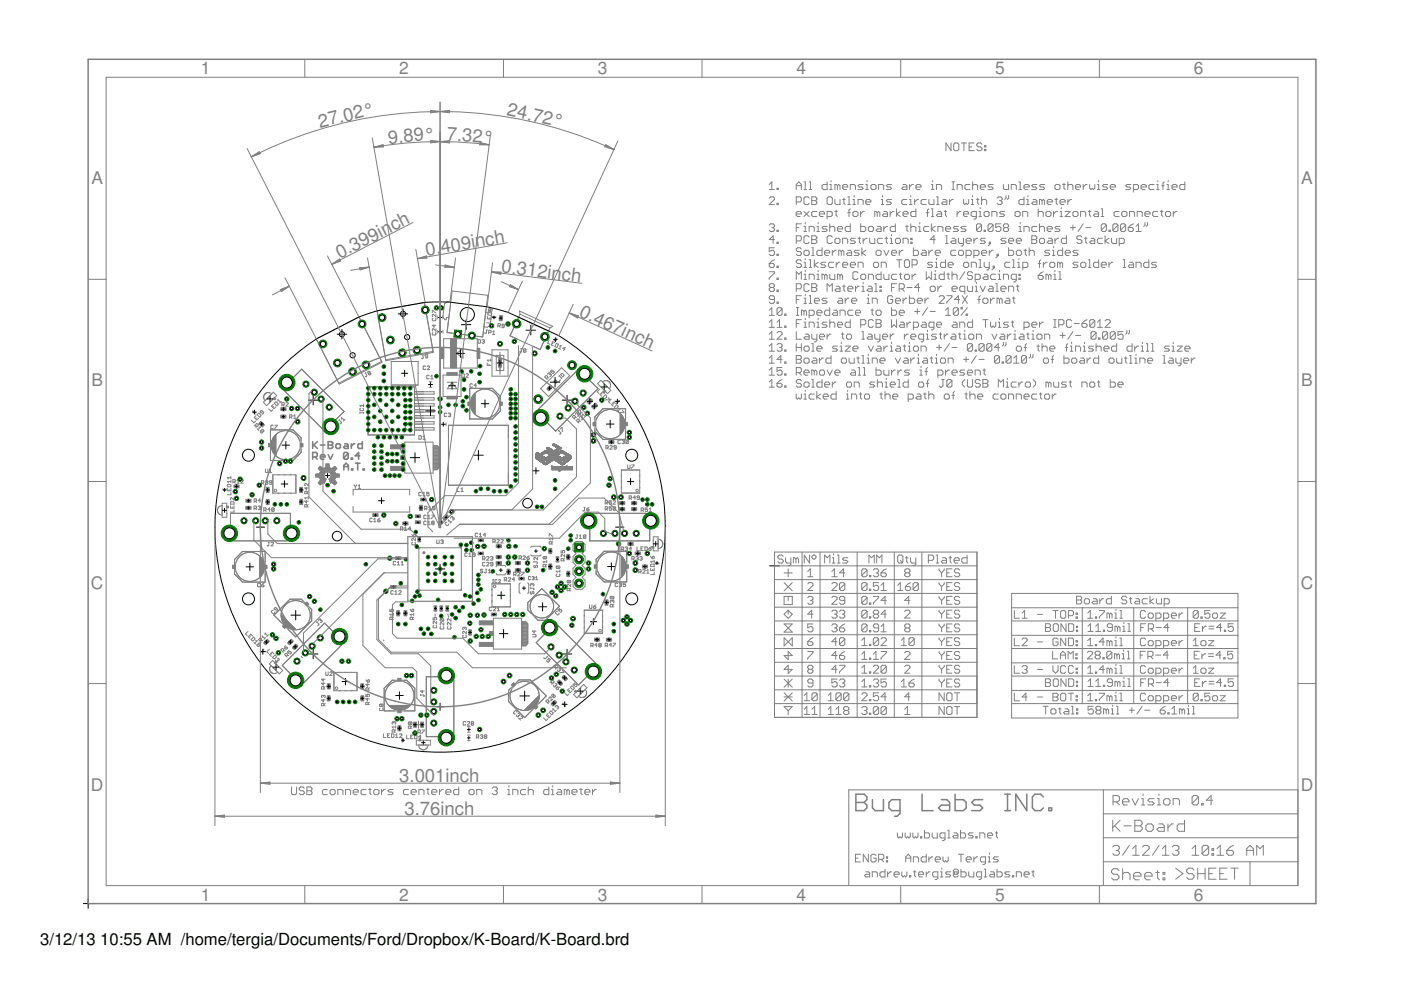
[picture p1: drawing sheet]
<svg xmlns="http://www.w3.org/2000/svg" width="297mm" height="210mm" viewBox="0 0 297 210" stroke-linecap="round" stroke-linejoin="round" font-family="sans-serif">
<defs><g id="words">
<g font-size="3.9" fill="#808080">
<text x="67.8" y="27.1" transform="rotate(-14 67.8 27.1)">27.02°</text>
<text x="94.7" y="29.8" transform="rotate(4 94.7 29.8)">7.32°</text>
<text x="107.3" y="24.4" transform="rotate(12 107.3 24.4)">24.72°</text>
<text x="82.4" y="30.5" transform="rotate(-5 82.4 30.5)">9.89°</text>
<text x="72" y="55" transform="rotate(-27 72 55)">0.399inch</text>
<text x="90.4" y="54.3" transform="rotate(-10 90.4 54.3)">0.409inch</text>
<text x="106.2" y="57.7" transform="rotate(7 106.2 57.7)">0.312inch</text>
<text x="122.6" y="67" transform="rotate(25 122.6 67)">0.467inch</text>
<text x="84.6" y="165.8">3.001inch</text>
<text x="85.8" y="172.9">3.76inch</text>
</g>
<g font-size="3.7" fill="#808080">
<text x="42.6" y="15.8">1</text>
<text x="84.7" y="15.8">2</text>
<text x="126.8" y="15.8">3</text>
<text x="168.9" y="15.8">4</text>
<text x="211" y="15.8">5</text>
<text x="253.1" y="15.8">6</text>
<text x="19.4" y="39.1">A</text>
<text x="275.9" y="39.1">A</text>
<text x="19.4" y="81.9">B</text>
<text x="275.9" y="81.9">B</text>
<text x="19.3" y="124.8">C</text>
<text x="275.8" y="124.8">C</text>
<text x="19.3" y="167.6">D</text>
<text x="275.8" y="167.6">D</text>
<text x="42.6" y="191">1</text>
<text x="84.7" y="191">2</text>
<text x="126.8" y="191">3</text>
<text x="168.9" y="191">4</text>
<text x="211" y="191">5</text>
<text x="253.1" y="191">6</text>
</g>
<g font-size="3.5">
<text x="8.5" y="200.4">3/12/13</text>
<text x="21.3" y="200.4">10:55 AM /home/tergia/Documents/Ford/Dropbox/K-Board/K-Board.brd</text>
</g>
<text font-size=".3" fill="#808080" x="112.2" y="68.7" transform="rotate(25 112.2 68.7)">PCB EDGE</text>
</g></defs>
<g fill="none" stroke="#808080" stroke-width=".21">
<path d="M64 78.3l-1.7 1.7M64 78.3l8.9 8.9M64 78.3l-4.2 4.1 9 9 4.1-4.2M67.1 71.9l.4 .8M68.1 73.9l3.8 7.5 9.1-4.6-4.9-9.6-9.1 4.6 4.8 9.4 9.1-4.6M76.2 67.3l.2 .4M77.5 79.1l.3 .6-.2 .2-.2-.1M77.6 79l-.2 .1M78.4 79l.1-.1-.3-.2-.2 .3 .2 .2M78.4 79l.2 .1v.3h-.4v-.2M78.4 79l-.2 .2M79.9 65.9l10.1-1.8 1.9 10.6-10.1 1.8z"/>
<path d="M80 66l.1 .8M83 76.6h5.6v5h-5.6zM89.6 75.2l.1 .7-.1 .1-.2-.1M89.8 75.2l-.3 .1M90 64.2l.1 .5M90.2 77.7l-.1-.1-.4 .1 .2 .7 .3-.2M90.6 77.7l.1-.1 .4 .1-.5 .7h.5M90.7 75.5l-.6-.1 .1-.3 .4 .1 .1 .5-.3 .2-.2-.1M91 79.7l-.1-.1-.4 .1 .1 .6 .4-.1M91.3 79.8l.3-.2v.7M91.7 66.3v-.5l.7 .5M91.8 70.5l-.1 .2 .1 .3 .6-.1-.1-.4"/>
<path d="M91.8 67.5l-.1 .1 .1 .4 .6-.1-.1-.4M91.8 74.5l-10 1.8M92 68.9v.5l-.3-.4h.7M92.4 66.7v.5l-.5-.5-.2 .1 .1 .4M92.4 69.7v.5l-.5-.5-.2 .1 .1 .4M92.7 67v.6M92.7 70.1v.6M93.9 67v.6M93.9 70.1v.6M93.9 79.5h3.8v4.6h-3.8zM94.1 71.8h7.1v6.2h-7.1zM94.8 70.5l1.1 .2"/>
<path d="M94.8 70.5l7.5 .9M95.6 64.1l.3-2.4 7.5 .9-1.1 8.8M95.6 64.1l-.8 6.4M95.6 64.1l-.8-.1-.5 .4-.4 2.8 .4 .6h.3l.1-.5 .5 .1M96.8 74.9l1.4-1v2zM97.9 79.2l.5 .2-.1 .6h-.4zM98.1 70.9l1 .1M98.8 79.4l.1-.2 .4 .2-.5 .6h.5M101.2 71.3l1.1 .1M101.4 72l.5 .1-.2 .7h-.3zM102.2 72.1l.4-.1 .1 .1-.1 .3M102.4 72.4h.2"/>
<path d="M102.6 72.4l.1 .1-.1 .3-.4-.2M102.6 69.3l-.3 2.1M103.1 69.9l.2 .1M103.2 70l-.1 .6-.3 .1-.1-.2M103.3 77v.5h.8M103.4 67.1l-.1 .5 .8 .1v-.5M103.5 66.3h-.5l-.4 3M103.5 66.4l.6-.1 .1 .6-.8-.1zM103.5 65.8l.3 .1 .4 .5-.3 2.6-.5 .4-.8-.1M103.5 65.8v.5M103.6 65.8l.1 .2 .2-.2M103.6 70.5h.4l.1-.3-.4-.2-.1 .8"/>
<path d="M103.7 77.2v.3M103.7 67.4v.2M104 65.6l-.3-.2-.1 .4M104 65.6l.2-.1 .1 .4-.1 .1-.3-.2M104 65.6l-.1 .2M104 68l-.1 .5-.7-.1M104.1 76.4h-.8l.2 .2M104.1 76.1v.5M104.3 67.1h.5M104.3 74.2h3.4v5.6h-3.4zM104.4 70.9h.5M104.5 70.4l.3-.3-.2 .8"/>
<path d="M104.7 67.2l-.2 .2M104.8 67.1l.4 .1M104.8 67.1l.1 .4M105.2 75.4h1.6v3.2h-1.6zM105.6 69.1l.5-.1-.1-.4h-.4l-.1 .7M105.8 69.1l.2 .3M106 74.7v4.7M106 67.2v.5M106.5 67.2l-.1 .5M106.9 69.1h-.4l-.1-.2 .2-.2 .3 .2v.5l-.4 .1-.1-.2M108.1 71.2l1.7 .7M108.1 71.2l6.4 2.9"/>
<path d="M108.9 69.6l-.8 1.6M109.2 69l-1.1 2.2M109.5 68.2l-.3 .8M109.5 68.2l.4 .1-.4 .8-.3-.1M109.9 67.3l-.1 .3M110 67.2l6.3 3M110.3 66.6l-.8 1.6M110.3 66.6l6.3 2.9M110.3 66.6l-.2-.7 7.1 3.3-.6 .3M110.4 73.9h.3M110.5 73.9v.7l-.1 .1-.2-.1M111.5 74.1l-.1 .6-.4-.1"/>
<path d="M111.5 74.1l-.4-.2-.1 .7M111.5 74.1l-.5 .5M112.9 73.4l1.6 .7M115.3 72.5l-.8 1.6M115.5 71.9l-1 2.2M115.9 71.1l-.4 .8M115.9 71.1l-.4-.2-.3 .8 .3 .2M116.3 70.2l-.1 .3M116.3 70.2l-.4 .9M116.4 72.1l-.3 .7 .5 .2M116.6 69.5l-.3 .7M116.6 79.3l.3 .1v.2l-.4 .2"/>
<path d="M116.6 79.3v-.2h-.2l-.2 .3M116.6 79.3l-.1 .1M117 78.4l-.3 .3 .2 .3 .2-.3 .4 .1-.2 .4h-.2M117 72.8l.3 .1M117.6 72.6l-.4-.2-.3 .7 .4 .2M117.7 71.8l.2 .3M117.9 72.1l-.2 .4M117.9 72.1l-.4 .1M118 72.8l.4 .3-.4 .5-.4-.1zM118.1 71.7l-.2 .4M118.4 73.8l.5 .2M118.6 79.7l.5 .5"/>
<path d="M118.6 73.4l.4-.1-.4 .6M118.7 79.6l-.2 .2M118.9 79.4l.4-.2 .3 .5-.3 .2zM119.1 78l1.7 1.7-4.5 4.4-1.7-1.7zM119.8 74.1l-.5-.2 .5-.2-.3 .7M53.3 89.1l.5 .5 .4-.3M53.5 87.2l.3 .3M53.8 87.5l.3 .3M53.9 87.1l-.1 .4M54.1 90.1l.3 .3 .3-.2-.2-.4-.6 .5M54.2 87.4l-.4 .1M54.3 88.2l-.4 .3 .5 .5 .4-.3"/>
<path d="M54.3 90.3v.4M54.4 88.6l-.2 .2M54.5 90.9l.4 .4M54.8 87.7l.5 .3-.3 .5-.5-.6zM54.9 90.6h.3l-.5 .5M55.1 89.9l.4 .4M55.2 91.4l.2 .4 .5-.4M55.2 91.4h.7M55.2 91.4l.4-.3 .3 .1v.2M55.5 89.6l.3 .3M55.7 87.2l-.2 .3h-.2l-.1-.3 .3-.1 .4 .3-.2 .4h-.2M56.2 83.5h.1"/>
<path d="M56.3 99.4l.1 .8 .4-.1v-.7M57 86.7l.5 .5 .4-.3M57.1 99.7l.3-.3v.8M57.1 85.4l-.1 .1M57.2 83.3a.99 .99 0 0 0-1 .2 .99 .99 0 0 0-.3 1M57.3 91.1h4.8l1.7 1.7v3.1l-1.7 1.7h-4.8zM57.5 83.7l-1.2 1.1M57.6 94.4h.8M57.6 94.4l.1 .9M57.6 94.3h.8M57.6 94.6h.8M57.6 94.5h.8"/>
<path d="M57.6 94.2h.8M57.6 83.5a1 1 0 0 0-1.4 0 1 1 0 0 0 0 1.4M57.6 83.5l.4-.3 .7 .7-2.2 2.1-.7-.7 .4-.4M57.6 83.5l-1.4 1.4M57.6 94.7h.8M57.6 94.1h.8M57.6 94h.8M57.6 94.9h.8M57.6 94.8h.8M57.6 93.4a3.1 3.1 0 0 1 3-2.1 3.1 3.1 0 0 1 2.9 2.1M57.6 95.3a3.1 3.1 0 0 0 3 2.2 3.1 3.1 0 0 0 2.9-2.2M57.6 95h.8"/>
<path d="M57.6 93.9h.8M57.6 93.8h.8M57.7 93.7h.7M57.7 95.1h.7M57.7 95.3h.7M57.7 95.2h.7M57.7 93.6h.7M57.7 93.5h.7M57.7 95.3l.3 .7M57.7 95.4h.7M57.7 93.4h.7M57.8 95.5h.6"/>
<path d="M57.8 93.3h.6M57.8 95.6h.6M57.8 93.2h.6M57.8 93.1h.6M57.9 95.7h.5M57.9 93h.5M57.9 95.8h.5M57.9 85.7l-.3 .4 .5 .5 .4-.3M57.9 90.3l-.1-.2-.4 .2 .2 .6 .3-.1M57.9 92.9h.5M58 95.8h.4M58 95.9h.4"/>
<path d="M58 92.8h.4M58 92.8l.4-.6v4.3l-.4-.5M58 92.8l-.4 1.6M58 96h.4M58 86.2l-.2 .2M58.1 96.1h.3M58.1 92.7h.3M58.1 92.6h.3M58.1 85.5l.5-.3 .4 .6-.3 .2zM58.2 96.2h.2M58.2 92.6h.2M58.2 96.3h.2"/>
<path d="M58.2 92.5h.2M58.3 90.1h.5l-.5 .8M58.3 96.3h.1M58.3 92.4h.1M58.3 96.4h.1M58.4 92.4h.1M58.4 96.5h.1M58.4 92.3h.1M58.5 92.1v4.5M58.9 85.1v-.4l.6 .6M59.6 85.1l-.3 .3M59.8 85.9l.5-.2-.2-.4h-.3v.8"/>
<path d="M59.8 88.6h.5M59.8 88.1h.5M59.8 86.5h.5M59.8 87h.5M60 85.9l.3 .2M60.4 82.9l7.9 8M60.6 85.5l.1-.2 .4 .2-.5 .6h.5M61.4 88.5h.4l.1-.4-.5-.2v.8M61.7 88.5l.2 .2M62.3 88.7h.5M62.3 88.2l.2-.3v.8M67.5 99.3h1"/>
<path d="M67.6 99.2h.7M67.6 99.4h3.7M67.7 99.1h.5M67.7 99.6h3.5M67.8 99.7h3.3M67.8 99h.2M67.9 99.8h3.1M68 99.9l-.5-.6 .4-.4 .6 .5 .5-.2 .1-.8h.6l.1 .8 .6 .2 .6-.5 .4 .4-.5 .6M68 99.9l-.1 .3M68 99.9h2.9M68.6 99.3h1.7M68.9 99.2h1.1"/>
<path d="M69.1 99.1h.7M69.1 99h.7M69.1 98.8h.7M69.1 98.7h.7M69.1 98.6h.7M69.1 98.5h.7M70.4 99.3h1M70.5 99.2h.8M70.7 99.1h.5M70.8 99h.3M70.9 99.9l.1 .3M71.9 89l.5 .5v.2l-.3 .1"/>
<path d="M72 89l-.2 .1M72.4 88.9v-.4l.6 .6M72.9 87.2l-1.6 1.7M73.2 88.9l-.4 .4M76.3 87.5h.8M76.3 87.4v.3M76.4 86.6l-.1 .1 .1 .4 .7-.1-.2-.4M77.1 86h-.8l.3 .3M77.1 85.7v.6M77.1 87.4v.3M78 82h9.9v10.2h-9.9zM85.8 93.7h6v6.6h-6z"/>
<path d="M87.9 90.7h4.1v.5h-4.1M87.9 89.4h4.1v.5h-4.1M87.9 88.1h4.1v.5h-4.1M87.9 86.9h4.1v.5h-4.1M87.9 85.6h4.1v.5h-4.1M87.9 84.3h4.1v.5h-4.1M87.9 83.1h4.1v.5h-4.1M88.8 92.4l.5 .1-.1 .6h-.4zM89.7 93.1h.5M89.7 92.6l.2-.2v.7M91 80.9h.6M91 82.1h.6"/>
<path d="M91.3 80.3h.5M91.9 99.4h.9M91.9 98.8h1.2M91.9 99.3h1M91.9 99.1h1.2M91.9 98.9h1.2M91.9 98.6h1.2M91.9 98.4h1.2M91.9 98.3h1.2M91.9 98.1h1.2M91.9 97.9h1.2M91.9 97.8h1.2"/>
<path d="M91.9 97.6h1.2M91.9 97.4h1.2M91.9 97.3h1.2M91.9 97.1h1.2M91.9 96.9h1.2M91.9 96.8h1.2M91.9 96.6h1.2M91.9 96.4h1.2M91.9 96.2h1.2M91.9 96.1h1.2M91.9 95.9h1.2M91.9 95.8h1.2"/>
<path d="M91.9 95.6h1.2M91.9 95.4h1.2M91.9 95.2h1.2M91.9 95.1h1.2M91.9 94.9h1.2M91.9 94.7h1M91.9 94.6h.8M93.1 94.9l-.5-.4h-.7v5.1h.7l.5-.5M93.1 94.9v4.2M93.4 89.7v.6M94.6 89.7v.6M94.7 87.7l-.1-.1-.4 .1 .1 .6 .4-.1"/>
<path d="M94.8 81h2.1M95 87.7l.4-.1 .1 .1-.1 .3M95.1 90.2h12.7v12.7h-12.7zM95.3 88h.1M95.4 88l.1 .1-.1 .2-.4-.1M95.8 81l1.1 1.4h-2.1zM99.6 82.3h4.8l1.7 1.8v3l-1.7 1.7h-4.8zM99.8 85.6h.9M99.8 85.6l.1 1 .4 .6M99.8 85.7h.9M99.8 85.5h.9M99.8 85.9h.9"/>
<path d="M99.8 85.8h.9M99.8 85.4h.9M99.8 86h.9M99.8 85.3h.9M99.8 85.2h.9M99.9 86.1h.8M99.9 85.2h.8M99.9 85.1h.8M99.9 84.6a3.1 3.1 0 0 1 2.9-2.1 3.1 3.1 0 0 1 3 2.1M99.9 86.6a3.1 3.1 0 0 0 2.9 2.1 3.1 3.1 0 0 0 3-2.1M99.9 86.3h.8M99.9 86.2h.8"/>
<path d="M99.9 85h.8M99.9 84.9h.8M99.9 86.4h.8M99.9 86.5h.8M99.9 84.8h.8M99.9 84.7h.8M99.9 86.6h.8M100 86.6h.7M100 84.6h.7M100 86.7h.7M100 84.5h.7M100.1 86.8h.6"/>
<path d="M100.1 84.4h.6M100.1 84.3h.6M100.1 86.9h.6M100.1 84.2h.6M100.2 81.5l-.2-.1-.3 .1v.5l.1 .1 .4-.1M100.2 87h.5M100.2 84.2h.5M100.2 84.1h.5M100.2 87.1h.5M100.2 84h.5M100.2 84l-.3 .7-.1 .9M100.2 87.2h.5"/>
<path d="M100.3 84h.4M100.3 87.2l.4 .5M100.3 87.2h.4M100.3 83.9h.4M100.4 87.3h.3M100.4 83.8h.3M100.4 87.4h.3M100.5 87.5h.2M100.5 83.7h.2M100.5 83.6h.2M100.6 87.6h.1M100.6 83.5h.1"/>
<path d="M100.6 87.7h.1M100.7 83.4l-.5 .6M100.7 87.7h.1M100.7 83.4v4.4M101 81.7h-.5l.4-.3v.7M113.6 96.9l.4 .1M113.6 96.7l.1 .1M113.6 96.2h.7M113.6 99.8h.3M113.6 97l.6 .1M113.6 97h.5M113.6 96.9h.3"/>
<path d="M113.6 96.8l.3 .1M113.6 96.8h.2M113.6 96.7h.1M113.6 97.1h.7M113.6 96.2l.8 .1M113.7 97.1l.6 .1M113.7 96.1h.5M113.7 96.3h.8M113.7 97.2h.7M113.7 97.2l.8 .1M113.8 96.4h.8M113.8 96.1h.3"/>
<path d="M113.8 97.3h.7M113.9 96h.1M113.9 97.3l.7 .1M113.9 96.5h.8M114 96h.1M114 97.4h.7M114 96.5h.8M114 97.5h.8M114.1 96.6h.8M114.2 97.5h.7M114.2 96.6h.8M114.2 97.6h.7"/>
<path d="M114.2 96.7h.8M114.3 97.6h.7M114.3 96.7l.8 .1M114.4 97.7h.7M114.4 96.8h.8M114.4 96.8l.9 .1M114.5 97.8h.7M114.5 96.9h.8M114.6 96.9l.8 .1M114.6 97.8l.7 .1M114.6 97.9h.8M114.7 97h.8"/>
<path d="M114.7 96.2h.7M114.7 97.9l.7 .1M114.7 97l.9 .1M114.8 96.2h.5M114.8 98h.7M114.8 97.1h1.8M114.9 96.3h.3M114.9 98h1.6M114.9 97.1h1.6M114.9 96h1.7M114.9 96.4h.2M115 98.1h1.4"/>
<path d="M115 96.4h.1M115 97.2h1.4M115 95.9h1.5M115 98.1h1.3M115.1 97.2h1.2M115.1 95.9h1.4M115.1 98.2h1.2M115.1 97.3h1.1M115.2 98.3h1M115.2 97.3h1M115.2 95.8h1.2M115.3 98.3h.8"/>
<path d="M115.3 95.8h1M115.3 97.4h.8M115.3 98.4h.7M115.4 97.5h.6M115.4 95.7h.8M115.4 98.4h.6M115.4 97.5h.5M115.4 96.1l-.7 .1M115.5 95.7h.7M115.5 98.5h.3M115.5 97.6h.3M115.5 96.1h-.8"/>
<path d="M115.6 95.6h.5M115.6 98.5h.1M115.6 98v.1M115.6 96l-.8 .1M115.6 97.6h.1M115.7 97.6h.1M115.7 95.6h.1M115.8 80.3l.3-.3-.2-.3-.4 .2 .5 .6M115.9 95.1h.7M115.9 95.6h.1M115.9 95l.6 .1M115.9 95h.5"/>
<path d="M115.9 95.1l.8 .1M116 96l.7 .1M116 95h.4M116 95.6h-.3M116 96.1h.8M116 80.1h.4M116 95.2h.8M116.1 94.9h.2M116.1 95.2l.8 .1M116.1 89.7l1.7 1.7M116.1 96.1l.8 .1M116.2 96.2h.8"/>
<path d="M116.2 95.3h.7M116.3 95.3l.8 .1M116.3 96.2l.8 .1M116.4 96.3h.7M116.4 95.4h.7M116.4 95.4l.8 .1M116.4 96.4h.8M116.5 96.4h.8M116.5 82l-.3 .3M116.5 95.5h.8M116.6 98h-.8M116.6 95.5l.8 .1"/>
<path d="M116.6 96.5h.7M116.6 97.5h1.7M116.7 97.9l-.8 .1M116.7 97l-.9 .1M116.7 95.6h1.5M116.7 97.4h1.5M116.7 97h-.8M116.8 95.7h1.3M116.8 97.9h-.8M116.8 97.4h1.3M116.8 97.8l-.7 .1M116.8 96.9l-.8 .1"/>
<path d="M116.9 82.3l-.4 .3M116.9 95.7h1.1M116.9 97.3h1.1M116.9 96.9h-.8M116.9 97.8h-.8M116.9 99.5h.6M116.9 99.4l.6 .1M116.9 99.3h.2M116.9 99.2h.2M116.9 99.1h.2M116.9 99h.2M116.9 98.8h.2"/>
<path d="M116.9 98.9h.2M116.9 95.8h1M116.9 99.4h.2M117 97.7h-.8M117 96.8l-.8 .1M117 95.8h.9M117 97.2h.9M117.1 96.8h-.8M117.1 97.7h-.8M117.1 97.2h.7M117.1 95.9h.7M117.1 99.1h.4"/>
<path d="M117.1 99h.4M117.2 97.6h-.8M117.2 96.7l-.9 .1M117.2 94.3h.6M117.2 94.3h.5M117.2 99h.1M117.2 99.6h.1M117.2 94.3l.7 .1M117.2 97.1h.5M117.2 95.9h.5M117.2 96.7h-.8M117.2 94.4h.8"/>
<path d="M117.2 94.2h.4M117.3 97.6h-.9M117.3 96h.3M117.3 97.1h.3M117.3 99h.1M117.3 96.6h-.8M117.3 96.6h-.7M117.3 97.5h-.8M117.3 94.4l.8 .1M117.3 94.1l.2 .1M117.4 99h.1M117.4 97h.1"/>
<path d="M117.4 99.3h.1M117.4 99.2h.1M117.4 96h.1M117.4 94.5h.8M117.4 99.4h.1M117.4 97.5h.1M117.4 96v.1M117.5 94.6h.8M117.5 96h.1M117.6 96.6h.6M117.6 97.5h.8M117.6 96.5h.6"/>
<path d="M117.6 96.6h.7M117.6 94.6h.8M117.6 97.6h.8M117.6 99.4l.6 .1M117.6 99.3h.2M117.6 99.2h.2M117.6 99.1h.2M117.6 99.5h.6M117.6 99.4h.2M117.6 99h.2M117.6 96.7h.8M117.7 99h.1"/>
<path d="M117.7 96.7l.8 .1M117.7 94.7h.7M117.7 97.6h.8M117.8 81.2l.2-.3-.1-.3-.5 .2 .5 .5M117.8 94.7h.8M117.8 99.6h.1M117.8 97.7h.8M117.8 96.8h.8M117.9 99.6h.1M117.9 94.8h.7M117.9 97.7h.8M117.9 96.8l.8 .1"/>
<path d="M117.9 81h.4M118 97.8h.8M118 94.8h.7M118 96.9h.7M118 94.9h.8M118 96.9l.9 .1M118 95.2h.6M118 99.4h.2M118 97.8l.9 .1M118.1 99.4h.1M118.1 94.9l.8 .1M118.1 99.2h.1"/>
<path d="M118.1 99.1h.1M118.1 99.3h.1M118.1 95h.9M118.1 99h.1M118.1 97.9h.8M118.2 99.6h.1M118.2 97h.7M118.2 99.5l-.6 .1M118.2 97.9l.8 .1M118.2 97l.8 .1M118.2 96.5h-.6M118.2 96h1.8"/>
<path d="M118.3 95.5l-.8 .1M118.3 98h.8M118.3 99.5h.4M118.3 99.4l.4 .1M118.3 99.3h.1M118.3 99.2h.1M118.3 99.1h.6M118.3 97.1h.8M118.3 99.4h.1M118.3 99h.6M118.3 96.4h-.7M118.3 95.9h1.6"/>
<path d="M118.3 95.5h-.7M118.4 98h1.6M118.4 97.1h1.6M118.4 95.9h1.4M118.4 95.4l-.7 .1M118.4 96.4h-.7M118.4 98.1h1.6M118.4 95.4h-.6M118.4 91.3l.5 .4v.2l-.3 .1M118.5 99.8h.3M118.5 95.8h1.2M118.5 95.4h-.7"/>
<path d="M118.5 97.2h1.4M118.5 96.3h-.8M118.5 99.7h.1M118.5 95.3h-.6M118.5 91.2l-.1 .2M118.6 97.2h1.2M118.6 95.2l-.6 .1M118.6 99.7h.1M118.6 98.1h1.3M118.6 96.2l-.8 .1M118.6 95.8h1M118.6 95.2h.3"/>
<path d="M118.6 99.6h.1M118.6 98.2h1.2M118.7 99.8h.1M118.7 97.3h1.1M118.7 95.7h.8M118.7 96.2h-.8M118.7 98.3h1M118.7 95.2h.1M118.7 95.7h.7M118.7 97.3h1M118.7 96.1l-.7 .1M118.8 99.6h.1"/>
<path d="M118.8 91l.3-.4 .2 .9M118.8 99.5h.1M118.8 99.4h.1M118.8 99.3h.1M118.8 99.2h.1M118.8 98.3h.9M118.8 97.4h.8M118.8 95.6h.5M118.9 80.5l-.4 .4M118.9 96.1h-.8M118.9 99.7l-.4 .1M118.9 98.4h.7"/>
<path d="M118.9 99.7h-.4M118.9 99.7h-.2M118.9 99.1h-.6M118.9 95.6h.3M118.9 97.5h.6M118.9 96l-.7 .1M118.9 98.4h.6M118.9 95.1l-.8 .1M119 95.1h-.9M119 97.5h.5M119 98.5h.4M119.1 97.6h.3"/>
<path d="M119.1 98.5h.3M119.1 80.1l-.1 .1M119.1 98.5h.1M119.2 99.4h.1M119.2 99.3h.1M119.2 99.2h.1M119.2 99.1h.1M119.2 99h.1M119.2 98.8h.1M119.2 98.9h.1M119.2 97.6h.1M119.2 99.5h.1"/>
<path d="M119.2 97.1h.1M119.3 97.6h.1M119.3 96l.8 .1M119.3 98.8h.1M119.3 99.6h.1M119.3 99.5l-.1 .1M119.3 96.1h.9M119.4 99.4l.6 .1M119.4 99.3h.1M119.4 99.2h.1M119.4 99.1h.6M119.4 99.5h.6"/>
<path d="M119.4 99.4h.1M119.4 99h.6M119.4 96.1l.8 .1M119.5 96.2h.9M119.6 96.9h.6M119.6 99.6h.1M119.6 96.2l.8 .1M119.7 99.6h.1M119.7 96.3h.8M119.7 96.8h.4M119.8 96.8h.2M119.8 96.4h.8"/>
<path d="M119.8 99.4h.2M119.9 99.4h.1M119.9 99.2h.1M119.9 99.3h.1M119.9 96.4h.8M119.9 96.7h.1M120 96.5h.8M120 99.5l-.6 .1M120 99.1h-.6M120.1 97.1h-.8M120.1 96.5h.8M120.1 98h-.7"/>
<path d="M120.1 99.5h.6M120.1 99.4l.6 .1M120.1 99.3h.1M120.1 99.2h.1M120.1 99.1h.1M120.1 99h.1M120.1 98.8h.1M120.1 98.9h.1M120.1 99.4h.1M120.1 97l-.8 .1M120.2 97.9l-.7 .1M120.2 96.6h.7"/>
<path d="M120.2 97h-.8M120.2 96.9l-.7 .1M120.2 97.9h-.7M120.2 96.6h.8M120.3 99.1h.4M120.3 99.6h.1M120.3 99h.4M120.3 97.8l-.7 .1M120.4 96.7h.6M120.4 99h.1M120.4 97.8h-.7M120.5 97.7h-.7"/>
<path d="M120.5 99h.1M120.5 96.8h.6M120.6 99.3h.1M120.6 99.2h.1M120.6 99.4h.1M120.6 96.8h.5M120.6 97.6h-.7M120.6 96.9h.5M120.6 99h.1M120.6 97h.5M120.7 97.6h-.7M120.8 97.5h-.7"/>
<path d="M120.8 99.5h.6M120.8 99.3h.6M120.8 99.2l.6 .1M120.8 99.1h.6M120.8 99.2h.1M120.8 99h.6M120.8 99.4h.1M120.9 97.4h-.7M120.9 99.4h.1M120.9 97.3l-.6 .1M121 97.3h-.6M121 99.4h.1"/>
<path d="M121 97.2l-.6 .1M121 97.2h-.5M121.1 97.1l-.6 .1M121.1 97.1h-.5M121.1 99.6h.1M121.1 99.4h.1M121.2 99.6h.1M121.2 99.4h.1M121.2 99.4h.2M121.3 99.2v.1M121.4 99.5l-.6 .1M121.4 99.1h-.6"/>
<path d="M121.7 88.7l.3-.2-.2-.4-.5 .3 .6 .5M121.9 88.5h.4M122.5 87.8h.2v.2l-.3 .2M122.5 87.8v-.2l-.3-.1-.2 .4M122.5 87.8l-.1 .1M122.5 89.5l.3-.3-.2-.3-.4 .3 .5 .5M122.6 87.3l.2-.4 .3 .1v.7l.3-.3M122.7 89.3h.4M123.3 88.6h.2l.1 .2-.4 .2M123.3 88.6v-.2l-.3-.1-.1 .3M123.3 88.6h-.1M123.5 88.1v-.3l.6 .5"/>
<path d="M124.3 88.1l-.4 .4M125.1 84.8l-.4 .3M125.1 80.7l1.7 1.7M125.4 85.1l-.4 .3M126.1 85.8l-.3 .3M126.4 86.1l-.4 .3M126.4 90.9a3.1 3.1 0 0 0 3 2.1 3.1 3.1 0 0 0 2.9-2.1M126.4 89a3.1 3.1 0 0 1 3-2.2 3.1 3.1 0 0 1 2.9 2.2M126.8 82.4l-9 9M126.8 82.4l-4.1-4.1-9 8.9 4.1 4.2M127.2 82.5l-.6 .6 .4 .3M127.2 81.8l.1 .1"/>
<path d="M127.5 83.4l.2 .2M127.7 81a1 1 0 0 1 1.5 0 1 1 0 0 1 0 1.4M127.7 81l1.5 1.4M127.7 81l-.3-.4-.7 .7 2.1 2.2 .7-.8-.3-.3M127.8 86.7h4.8v6.5h-4.8l-1.7-1.7v-3.1zM128.1 83.5l-.3-.4-.6 .6 .4 .3M128.1 80.7a.99 .99 0 0 1 1.1 .3 .99 .99 0 0 1 .2 1M128.4 83.7l.2 .5-.5 .3-.3-.3zM128.5 95h.3l.2-.4-.5-.1v.7M128.7 95l.3 .2M128.9 84.3l.4 .4-.1 .1h-.8M129.1 80.9l.1 .1"/>
<path d="M129.3 94.6l.1-.1 .4 .1-.5 .6h.5M129.4 93.5h.5M129.4 93.9h.5M129.6 84.6l-.6 .6 .4 .3M129.9 85.5l.2 .2M130.5 85.6l-.3-.4-.6 .6 .4 .3M130.6 85.2h.4M130.7 94.8h-.4l-.1-.1 .1-.2 .4 .1v.5l-.2 .1-.3-.1M130.8 85.8l.2 .5-.5 .3-.3-.2zM130.8 87l.4 .3M131 84.8v.4M131 85.2l-.3 .3"/>
<path d="M131.2 86.6h.4l-.6 .5M131.3 84.9l-.3 .3M131.5 87.7v4.5M131.5 91.2h.6M131.5 90.7h.8M131.5 89.9h.9M131.5 89.4h.9M131.5 88.6h.6M131.5 88.2h.3M131.5 88.9h.7M131.5 88.1h.3M131.5 93.4l-.1-.1-.4 .1v.5l.1 .2 .4-.2"/>
<path d="M131.5 92h.1M131.5 91.9h.1M131.5 91.9h.2M131.5 91.8h.2M131.5 91.7h.3M131.5 91.7h.4M131.5 91.6h.4M131.5 91.5h.5M131.5 91.4h.5M131.5 91.3h.6M131.5 91.1h.6M131.5 91h.7"/>
<path d="M131.5 90.9h.7M131.5 90.8h.8M131.5 90.6h.8M131.5 90.5h.8M131.5 90.4h.8M131.5 90.3h.9M131.5 90.2h.9M131.5 90.1h.9M131.5 90h.9M131.5 89.8h.9M131.5 89.7h.9M131.5 89.6h.9"/>
<path d="M131.5 89.5h.9M131.5 89.3h.8M131.5 89.2h.8M131.5 89.1h.8M131.5 89h.8M131.5 88.8h.7M131.5 88.7h.6M131.5 88.5h.5M131.5 88.4h.5M131.5 88.3h.4M131.5 88.2h.4M131.5 88h.2"/>
<path d="M131.5 87.9h.2M131.5 87.9h.1M131.5 87.8h.1M131.7 99.7h3.9v4.8h-3.9zM131.9 93.4l.3-.1 .2 .1-.2 .3M132 87l.3 .4-.1 .1-.8 .1M132.1 93.7h.1M132.2 93.7l.2 .1-.2 .3-.3-.2M132.3 89l-.8-1.2v4.3l.5-.6M132.3 90.8l-.3 .7M132.3 89l.1 .9M132.4 89.9l-.1 .9"/>
<path d="M133.1 98.6l.1 .7 .4-.1v-.6M133.2 93.4v.5l-.1 .2-.4-.2M133.2 93.4l-.4-.1-.1 .6M133.2 93.4l-.5 .5M133.9 98.6h.5l-.5 .7M46.1 108.1v.1M46.7 107.3a.99 .99 0 0 0-.6 .9 .99 .99 0 0 0 .6 .9M47.1 107.2a1.01 1.01 0 0 0-1 1 1.01 1.01 0 0 0 1 1M47.1 106.7h1v3h-1zM47.1 103.7h1M47.4 104l.2-.3 .2 .3M48.2 103.5v.6h.8v-.6"/>
<path d="M48.3 102.7h.5l.2 .5h-.8zM48.6 103.8v.3M48.9 107.2v.5h.7v-.5M48.9 108.8h12.7v5.9h-12.7zM49 101.3h-.8l.3 .2M49 104.4v.5h-.8M49 101v.5M49 101.9v.5M49 102.1h-.8l.3 .3M49 106.4h.5l.1 .5h-.7zM49.2 107.5v.2M49.4 102.2h.4l.1-.4-.5-.1v.7"/>
<path d="M49.6 105.5v.5l-.5-.5-.2 .2 .1 .3M49.6 108.1v.5h-.7M49.6 102.2l.3 .2M49.9 102.9h.5M49.9 103.3h.5M50 119.2a3.1 3.1 0 0 1 3-2.1 3.1 3.1 0 0 1 2.9 2.1M50.2 101.9l.3-.2v.7M50.2 102.4h.5M51.1 101.8l.1-.1 .4 .1-.5 .6h.5M51.4 116.9h4.8v6.5h-4.8l-1.7-1.7v-3.1zM52.4 105.9h.5M52.4 106.4h.5"/>
<path d="M52.4 107.9h.5M52.4 107.5h.5M53.9 107.8l.5-.1-.1-.4h-.4v.8M53.9 106.3l.5-.1-.1-.4h-.4v.7M54.1 107.8l.3 .3M54.1 106.3l.3 .2M54.7 107.4l.4-.1 .1 .1-.1 .3M55 107.7h.1M55.1 118v4.4M55.1 107.7l.1 .1-.1 .3-.4-.2M55.1 119.5h.8M55.1 118.6h.5"/>
<path d="M55.1 118.3h.3M55.1 119.2h.7M55.1 119.6h.8M55.1 118v4.3l.5-.5M55.1 118l.4 .5M55.1 120h.9M55.1 119.9h.9M55.1 119.8h.9M55.1 119.7h.8M55.1 119.4h.8M55.1 119.3h.8M55.1 119.2h.8"/>
<path d="M55.1 119.1h.7M55.1 119h.7M55.1 119h.6M55.1 118.9h.6M55.1 118.8h.6M55.1 118.7h.5M55.1 118.5h.4M55.1 118.4h.3M55.1 118.3h.2M55.1 118.2h.1M55.1 118.1h.1M55.1 118h.1"/>
<path d="M55.2 106.2h-.5l.4-.4v.7M55.4 102.4h.4l.1-.4-.5-.1v.8M55.5 118.5l.4 .7M55.7 102.4l.2 .3M55.9 119.2l.1 1M55.9 108.2l.5-.1-.1-.4h-.4v.7M56.2 108.2l.2 .2M56.3 102l.4-.1 .1 .1-.1 .3M56.5 103.6v.5M56.5 106.2v.5M56.5 102.3h.2M56.7 102.3l.1 .1-.1 .3-.4-.1"/>
<path d="M56.9 115h.2M57 103.6v.5M57 106.2v.5M57 115v.6l-.1 .1-.3-.1M57.1 100.2h.5M57.3 108.1h-.5l.3-.4v.7M57.5 115.1l.1-.1 .4 .1-.5 .6h.5M57.6 102.3l-.5-.1 .2-.3 .3 .1v.6l-.1 .1-.4-.1M57.8 100.7h4.9v3.9h-4.9zM58.1 107.8l-.4-.1-.1 .6M58.1 107.8l-.1 .6-.4-.1M58.1 107.8l-.5 .5"/>
<path d="M63.6 103.6v.5M63.6 106.2v.5M64.1 103.6v.5M64.1 106.2v.5M65 106.1v.5l-.4-.3h.8M65 103.3v.5l-.4-.3h.8M65.1 107.5v-.4l-.4-.1-.1 .5h.8M65.1 104.7v-.4l-.4-.1-.1 .5h.8M65.4 105.6h-.8l.3 .2M65.4 107l-.3 .2M65.4 105.3v.5M65.4 102.5v.5l-.5-.5-.3 .1 .1 .4"/>
<path d="M65.4 104.2l-.3 .2M67 101.1h1.7M67 101h1.7M67 100.9h1.7M67 100.8h1.7M67 100.6h1.7M67.2 100.5h1.5M67.5 102.4h.9M67.5 102.3h1.3M67.6 102.5h.6M67.6 102.2h1.3M67.7 102.6h.4"/>
<path d="M67.7 102h1.2M67.7 101.2h1.1M67.8 100.4h1M67.8 101.3h1.1M67.8 100.3h1.1M67.8 101.9h1.2M67.8 101.5h1.2M67.9 100.2l-.1 .2-.8 .1v.6l.8 .1 .2 .5-.5 .7 .4 .4 .6-.5 .3 .1M67.9 102.7h.1M67.9 100.2h1.2M67.9 101.6h1.2M67.9 101.8h1.1"/>
<path d="M67.9 100h3.1M68 101.7h1.1M68.7 101l.5 .6-.4 .8M68.7 100.5v.5M68.7 102.4h.1M68.8 100.4l-.1 .1M68.9 100.3l-.1 .1M69 100.2l-.1 .1M69 100.2a.78 .78 0 0 1 1.1 .3M69.7 101.6l.4 .8M69.7 101.6h1.3M69.8 101.7h1.1"/>
<path d="M69.8 100.2h1.2M69.8 101.8h1.2M69.9 101.9h1.2M69.9 101.5h1.1M69.9 102h1.2M70 100.3h1.1M70 101.4l-.3 .2M70 102.2h1.2M70 102.3h1.3M70 101.3h1.1M70.1 102.4h.1M70.1 100.4h1"/>
<path d="M70.1 101.2l-.1 .2M70.1 101.2h1M70.1 100.5l.1 .1M70.1 100.5h1.6M70.2 101.1h1.7M70.2 100.6l-.1 .6M70.2 100.6h1.7M70.2 101h1.7M70.2 100.9h1.7M70.2 100.8h1.7M70.5 102.4h.9M70.6 102.5h.7"/>
<path d="M70.8 102.6h.3M70.9 102.7h.1M71 100.2l.1 .2 .8 .1v.6l-.8 .1M71.1 101.2l-.2 .5 .5 .7-.4 .4-.6-.5-.3 .1M74.9 105v-1.2h12v1.2M74.9 107.4v1.2h12v-1.2M75.1 102.8l.3 .4M75.4 103.2v.3M75.6 102.8l-.2 .4M75.9 103l.3-.2v.7M75.9 103.5h.6M78.9 110l-.1-.1-.4 .1 .1 .6 .4-.1"/>
<path d="M79.2 110.6h.5M79.2 110.1l.3-.2v.7M79.4 109.4h.4M79.4 109h.4M80.1 110.3h.4l.1 .2-.4 .1zM80.6 109.9l-.5 .4M83.9 119.1l-.1-.1-.4 .1 .1 .7 .4-.1M84.2 118.6h.5M84.2 118.1h.5M84.2 119.8h.5M84.2 119.3l.3-.3v.8M84.9 112.2h.4l.1-.4-.5-.1v.8"/>
<path d="M85 119.3l.3-.3v.8M85 119.8h.6M85.2 112.2l.2 .3M85.7 111.2h.5M85.7 110.8h.5M85.7 112l.3-.3v.8M85.7 112.5h.6M87.1 112.1h-.5l.4-.4v.8M87.3 113.3l.4 .5M87.4 115l-.1 .1 .1 .4h.5l.2-.1-.2-.4M87.8 113.3l.3 .2-.2 .3h-.2zM88.1 114.2v.5l-.5-.5-.3 .1 .1 .4"/>
<path d="M88.4 111h.5M88.4 110.5h.5M88.4 109.7h.5M88.4 109.2h.5M88.7 114.1v.5M88.8 116.1h9v9h-9zM89 107.4v.5M89.1 114.1v.5M89.3 104.5l-.1-.1-.4 .1v.5l.1 .1 .4-.1M89.5 107.4v.5M89.5 105.7h.5M89.5 106.1h.5"/>
<path d="M89.6 105.1h.5M89.6 104.6l.3-.2v.7M90 107.8l.5-.1-.1-.4h-.4v.8M90.3 107.8l.2 .3M90.4 110.6l-.2-.1-.3 .1v.5l.1 .2 .4-.2M90.4 109.3l-.2-.1-.3 .1v.6l.1 .1 .4-.1M90.7 111.3h.5M90.7 110.7l.3-.2v.8M90.7 109.5l.3-.3v.8M90.7 110h.5M90.9 107.6l.2-.3v.8M90.9 108.1h.5"/>
<path d="M91 104.4h-.5v.4l.2-.2 .3 .2-.2 .3-.3-.1M91.5 109.2h.5l-.5 .8M91.7 110.9l-.2-.2 .2-.2 .3 .1-.1 .3M91.7 110.9l-.2 .1 .2 .3 .3-.2-.1-.2M91.7 110.9h.2M92.2 107.7h-.4l-.1-.1 .1-.3 .4 .2v.5l-.1 .1-.4-.1M92.6 114.5l.1 .8 .4-.2v-.6M93.5 114.6l.3-.1 .2 .1-.2 .3M93.7 114.9h.1M93.8 114.9l.2 .1-.2 .3-.3-.2M94.6 109.4l-.3 .3M94.7 110.7l-.3 .2 .3 .5h.2l.2-.3"/>
<path d="M94.9 109.7l-.3 .3M95.1 110.6v-.4l.5 .5M95.8 110.6l-.4 .3M96 109.8l-.1-.3h-.1l-.2 .4M96 109.8h.2l.1 .3-.4 .1M96 109.8l-.1 .1M96.9 103.4v.8h.5M97.7 103.7l.3-.3v.8M97.7 104.2h.5M99.1 117.3l-.2-.1-.3 .1 .1 .7 .4-.1M99.4 118h.5M99.4 117.5l.2-.3v.8"/>
<path d="M100.7 117.6l-.5-.1 .2-.3 .3 .1v.6l-.1 .1-.4-.1M101.3 113.2l-.1-.1-.4 .1 .1 .6 .4-.1M101.6 113.8h.5M101.6 113.3l.3-.2v.7M101.7 117.1h.5M101.7 117.6h.5M101.7 114.3h.5M101.7 114.8h.5M102.3 118.5l.5-.1-.1-.4h-.4v.8M102.6 118.5l.2 .3M102.8 119.4l-.1-.2-.4 .2v.5l.1 .1 .4-.1M103 113.4h-.5l.3-.3v.7"/>
<path d="M103.2 119.4l.1-.2 .4 .2-.5 .6h.5M103.2 118.1l.1-.1 .4 .1-.5 .7h.5M104 118.1l.4-.1 .1 .1-.1 .3M104.2 118.4h.2M104.4 118.4l.1 .1-.1 .3-.4-.2M104.5 119.6h-.4l-.1-.1 .1-.3 .4 .2v.5l-.1 .1-.4-.1M104.5 114.9h.4l.1-.4-.5-.1v.7M104.8 114.9l.2 .2M105.3 114.5l.2-.1 .4 .1-.6 .6h.6M105.5 116h.5M105.5 115.6h.5M105.5 118.3h.5"/>
<path d="M105.5 117.9h.5M105.5 119.1h.5M105.5 119.6h.5M106.2 114.5l.1-.1 .4 .1-.5 .6h.5M109.6 119.1h.5M109.6 119.6h.5M110 118.4l.6-.2-.2-.3h-.4v.7M110.3 118.4l.3 .2M110.9 118l.1-.1 .4 .1-.5 .6h.5M111.7 118.2h.4l.1 .3-.4 .1zM112.2 117.9l-.5 .3M112.5 117.6l.3 .3h1.6l.3-.3"/>
<path d="M112.5 116.1l.2-.3h1.9l.1 .3M113.2 119.1h.6l.2 .2-.2 .2M113.2 119v.3M113.3 119.8l-.1 .2 .1 .4 .3-.2 .1-.4 .3 .2-.2 .4M114 118.2v.5l-.5-.5-.3 .1 .1 .4M115.5 118.1l.2-.1 .2 .1-.1 .4-.3-.1M115.5 118.1l-.1-.1-.3 .1 .2 .4 .2-.1M115.5 118.1v.3M115.9 119.1h-.8l.3 .2M115.9 119.7l-.2 .2M115.9 118.8v.5M116.4 113.7v-.5l.8 .5"/>
<path d="M116.5 116.6v.5M116.5 119.9v.5M116.9 116.6v.5M116.9 119.9v.5M116.9 115.3v-.3l-.3-.2-.2 .5h.8M117.2 114.8l-.3 .3M117.2 114.3h-.8l.3 .2M117.2 114v.5M118 118.4v.5M118.4 118.4v.5M119 116.7v.5h.3l-.1-.2 .1-.3 .4 .1-.1 .4M119.5 118.9v-.4l-.4-.1-.1 .5h.7"/>
<path d="M119.7 117.6v.5l-.5-.5-.2 .1 .1 .4M119.7 118.4l-.2 .3M120.3 117.9v.4M120.7 117.9v.4M121.5 115.4l.6-.6h1.3l.6 .6v1.3l-.6 .6 .6 .7v1.3l-.6 .6 .6 .6v1.3l-.6 .6 .6 .6v1.3l-.6 .6h-1.3l-.6-.6v-1.3l.6-.6-.6-.6v-1.3l.6-.6-.6-.6v-1.3l.6-.7-.6-.6zM122.3 113.4h.2M122.4 113.4v.6l-.1 .2-.3-.2M122.9 114.2h.5M122.9 113.7l.2-.3v.8M123.8 107.6h.3M123.9 107.6v.6l-.1 .1-.3-.1M124.2 113.5l-.4-.1-.1 .6"/>
<path d="M124.2 113.5l-.1 .7-.4-.2M124.2 113.5l-.5 .5M124.4 107.9h.4l.1 .3-.4 .1zM124.9 107.6l-.5 .3M125.1 108.8h12.7v5.9h-12.7zM126.4 118.6l1.7-1.7h4.8v6.5h-4.8l-1.7-1.7zM126.7 119.2a3.1 3.1 0 0 1 2.9-2.2 3.1 3.1 0 0 1 3 2.2h-.8M128.3 107.9l.5-.1-.1-.4h-.4v.8M128.3 106.7h.4l.1-.4-.5-.1v.7M128.6 107.9l.2 .3M128.6 106.7l.2 .2M129.7 106.2h-.5v.3l.2-.1 .3 .1-.2 .4-.3-.1"/>
<path d="M129.7 107.4h-.5v.4l.2-.1 .3 .1-.2 .4-.3-.1M130 106.3l.1-.1 .4 .1-.5 .6h.5M130.5 107.6l-.4-.2-.1 .7M130.5 107.6v.5l-.1 .1-.4-.1M130.5 107.6l-.5 .5M131.7 106.4h.5M131.7 106.9h.5M131.7 108.2h.5M131.7 107.7h.5M131.7 116.5h.4l.1-.4-.5-.1v.7M131.7 117.9v4.5M131.8 119.5h.8"/>
<path d="M131.8 118.6h.4M131.8 118.3h.3M131.8 119.2h.7M131.8 119.6h.8M131.8 120h.9M131.8 119.9h.9M131.8 119.9h.8M131.8 119.8h.8M131.8 119.7h.8M131.8 119.4h.8M131.8 119.3h.7M131.8 119.1h.7"/>
<path d="M131.8 119h.6M131.8 118.9h.6M131.8 118.8h.5M131.8 118.7h.5M131.8 118.5h.4M131.8 118.4h.3M131.8 118.3h.2M131.8 118.2h.1M131.8 118.1h.1M131.8 118h.1M131.8 118a3 3 0 0 1 0 4.3zM132 116.5l.2 .2"/>
<path d="M132.5 116.1l.4-.1 .2 .1-.2 .3M132.8 116.4h.1M132.9 116.4l.2 .1-.2 .2-.4-.1M133.4 105.6l.5-.1-.1-.4h-.4v.8M133.5 115.1h.4M133.5 115.5h.4M133.6 105.6l.3 .3M133.9 116.4h-.5l.4-.4v.7M134 118.5l.5-.1-.2-.4h-.3v.8M134.2 106.4h.5M134.2 106.9h.5M134.2 108.2h.5"/>
<path d="M134.2 107.7h.5M134.2 118.5l.3 .3M134.7 105.5h-.5l.4-.4v.8M134.8 118.1l.4-.1 .1 .1-.1 .3M135 117.1h.5M135 117.6h.5M135 116v.7h.6M135.1 118.4h.1M135.2 118.4l.1 .1-.1 .3-.4-.2M135.6 105.5h-.4l-.1-.1 .1-.3 .4 .2v.5l-.2 .1-.3-.1M135.6 118.1l.4-.1 .1 .1-.1 .3M135.9 118.4h.1"/>
<path d="M135.9 116.3h.2M135.9 108.2l.5-.1-.1-.4h-.4v.8M136 118.4l.1 .1-.1 .3-.4-.2M136.2 108.2l.2 .3M136.4 116h-.5v.7h.5M136.5 119.9h.5M136.7 116l.5 .1-.1 .6h-.4zM137.3 107.7h-.5v.4l.2-.2 .3 .2-.1 .4-.4-.2M137.6 116.3h.3l.2 .3-.4 .1zM137.6 108.5h.5M137.6 107.9l.3-.2v.8M137.9 117.9l.4 .5"/>
<path d="M138.1 119.6h.5l.1 .5h-.8zM138.1 116l-.5 .3M138.3 118.1l.3-.2 .1 .4-.4 .1zM138.5 113.8h1v3h-1zM138.7 119h-.8l.3 .3M138.7 118.8v.5M138.8 119.5h.9M139 119.2l.3 .3 .2-.3M139.5 114.3a1.01 1.01 0 0 1 1 1 1.01 1.01 0 0 1-1 1M140 114.4a.98 .98 0 0 1 .5 .9 .98 .98 0 0 1-.5 .9M140.5 115.3v.1M50 121.1a3.1 3.1 0 0 0 3 2.2 3.1 3.1 0 0 0 2.9-2.2"/>
<path d="M52.6 133.9l-.6 .5 .4 .4M52.9 134.7l.2 .2M53.5 134.8l-.3-.3-.6 .5 .4 .4M53.8 135.1l.2 .4-.5 .4-.3-.3zM53.8 136.2l.4 .4M54.2 135.8h.3l-.5 .6M54.5 136.7l.4-.3h.2l.1 .3M54.5 136.7l.2 .4 .5-.4M54.5 136.7h.7M55.1 121.9h.4M55.1 120.7h.8M55.1 121.1h.8"/>
<path d="M55.1 120.4h.9M55.1 122.3h.1M55.1 122.2h.1M55.1 122.2h.2M55.1 122.1h.2M55.1 122h.3M55.1 121.8h.4M55.1 121.8h.5M55.1 121.7h.5M55.1 121.6h.5M55.1 121.5h.6M55.1 121.4h.6"/>
<path d="M55.1 121.3h.7M55.1 121.2h.7M55.1 121h.8M55.1 120.9h.8M55.1 120.8h.8M55.1 120.6h.8M55.1 120.6h.9M55.1 120.5h.9M55.1 120.3h.9M55.1 120.2h.9M55.1 120.1h.9M55.1 123.8l-.1-.1-.4 .1 .1 .6 .4-.1"/>
<path d="M55.2 136l.3-.3-.2-.4-.5 .3 .6 .6M55.4 135.8h.3M55.5 124h.3l.2 .3-.4 .1zM55.6 138l-.3 .4M55.6 138l.4 .1M55.6 138.1l.1 .3M55.6 135.2v-.4l.5 .6M55.9 121.1l-.3 .7M55.9 137.7l-.3 .3M56 123.7l-.5 .3M56 120.2l-.1 .9M56.2 134.6v-.4l.5 .6"/>
<path d="M56.3 135.2l-.3 .4M56.5 135.8l-.3 .3M56.8 136.1l-.3 .4M56.9 134.6l-.3 .4M57.1 137.7l-.5 .5 .3 .4M57.4 138.5l.2 .2M57.9 129.4l-.4 .2 .4 .5h.2l.2-.3M58.1 130.4l3.4-3.4h2.4l2.2 2.2v2.4l-3.4 3.4zM58.1 138.6l-.4-.3-.5 .5 .3 .4M58.3 138.9l.3 .4-.6 .4-.2-.3zM58.5 139.9l.1 .4h.2l.1-.3M58.7 129l-.3 .3-.3-.1v-.2l.4-.2 .3 .4-.1 .3h-.2"/>
<path d="M58.8 139.9l.1 .1M58.8 139.6l.4 .1v.2l-.3 .1M59.6 130.3l3.2 3.2M59.6 130.5h.1M59.6 130.6h.2M59.7 130.7h.3M59.7 130.7h.2M59.7 130.6h.1M59.7 131h.5M59.7 130.9h.4M59.7 130.8h.3M59.7 131.1h.6"/>
<path d="M59.7 131.2h.7M59.8 131.2h.7M59.8 131.3h.7M59.8 131.4h.8M59.8 131.4h.9M59.9 131.5h.8M59.9 138.2l.3-.3-.2-.4-.5 .3 .6 .5M59.9 131.6h.9M59.9 131.7h1M60 131.8h1M60 131.9h1.1M60 131.8l-.3-.7-.1-.7 3.1 3.1-.6-.1"/>
<path d="M60 131.8l.5 .8M60.1 131.9h1.1M60.1 138h.3M60.1 132h1.1M60.2 132.1h1.1M60.2 132.1h1.2M60.3 132.2h1.1M60.3 132.3h1.2M60.4 132.4h1.2M60.4 137.5l.3-.3 .2 .1-.2 .3zM60.5 132.5h1.2M60.5 136.8l-.1 .7"/>
<path d="M60.5 132.6h1.3M60.5 132.6l.8 .6M60.6 132.6h1.2M60.7 132.7h1.2M60.7 139.2l.3-.5-.4-.2-.3 .3 .6 .5M60.8 132.8h1.2M60.9 132.8h1.2M60.9 139h.3M61 132.9h1.1M61.1 133h1.1M61.2 133.1h1.1M61.3 133.1h1"/>
<path d="M61.3 133.2l.8 .2M61.3 137.9l-.4 .3 .3 .3 .2-.4 .3 .2v.2l-.3 .2M61.4 133.2h1M61.6 135.8l-.4 .3M61.6 133.3h.9M61.8 133.3h.7M61.9 136.1l-.3 .4M62.1 133.4h.5M62.6 136.8l-.3 .4M62.9 137.1l-.3 .4M64.1 127.7a3.1 3.1 0 0 0-3.6 .5 3.1 3.1 0 0 0-.6 3.6M65.4 129a3.1 3.1 0 0 1-.5 3.6 3.1 3.1 0 0 1-3.6 .6"/>
<path d="M67.1 131.9l.5 .4v.2l-.3 .1M67.2 131.8l-.1 .2M68 131.5h.2l.1 .3-.4 .2M68 131.5l-.1-.2h-.1l-.2 .3M68 131.5l-.1 .1M68.8 132.1l1.7 1.7M82.7 129.2v.5h.3l-.1-.3 .1-.2 .4 .1-.1 .4M83.2 124.7h.5M83.2 124.2h.5M83.2 131.3v-.3l-.4-.2-.1 .5h.7M83.4 125.3l-.2-.1-.3 .1 .1 .7 .4-.1M83.4 130.8l-.2 .3"/>
<path d="M83.4 130.2h-.7l.2 .3M83.4 130v.5M83.7 125.5l.3-.3v.8M83.7 126h.5M84.2 129.8v.5M84.5 125.3l.2-.1 .3 .1-.5 .7h.5M84.6 129.8v.5M85.7 129.8v.5M86.2 129.8v.5M87 129.2l.3 .5M87.3 129.3l.2-.1 .2 .1-.1 .4h-.3zM87.5 131.4l-.2-.5-.3 .1v.4h.7"/>
<path d="M87.7 130.9l-.2 .2M87.7 130.3h-.7l.2 .2M87.7 130v.5M91.8 130.9v.5h.4l-.1-.2 .1-.3 .4 .2-.1 .3M91.9 132.6l-.1 .1 .1 .4 .7-.1-.1-.4M92.1 128.8v.5M92.2 130.2v.5M92.5 128.8v.5M92.6 131.8v.5l-.5-.5-.3 .1 .1 .4M93.3 128.8v.5M93.5 131.2l-.2 .4 .7 .1M93.5 132.9l-.2 .1 .2 .4h.5l.1-.2-.1-.3"/>
<path d="M93.5 131.2h.5l.1 .1-.1 .4M93.5 131.2l.5 .5M93.8 128.8v.5M94.1 132v.5l-.5-.5-.3 .1 .2 .4M94.6 128.8v.5M94.9 130.2l.2 .7M95 132.9l-.2 .1 .2 .4h.5l.1-.2-.1-.3M95.1 128.8v.5M95.6 132v.5l-.5-.5-.3 .1 .2 .4M95.6 131.2v.5l-.5-.5-.3 .1 .2 .4M98.2 134.7l-.1 .1 .1 .4 .7-.1-.2-.4M98.5 133.1l-.1-.1-.3 .1 .1 .4"/>
<path d="M98.5 133.1l.1-.1 .3 .1-.2 .4M98.5 133.1v.2M98.9 133.9v.5l-.5-.5-.3 .1 .1 .4M99.4 133.9v.4M99.9 133.9v.4M102.4 120.8l-.4-.1-.1 .2 .3 .2 .2 .2-.2 .2-.3-.2M103 120.7h.2M103.1 120.7v.6l-.1 .2-.3-.2M103.5 120.9l.3-.2v.8M103.5 121.5h.6M104.2 128.9l-.1-.2-.4 .2 .2 .6 .3-.1M104.3 123.8h3.9v4.9h-3.9z"/>
<path d="M104.4 122.9h.3M104.4 123.5h.3M104.5 130.5h.5M104.5 130.1h.5M104.5 122.9v.6M104.6 128.9l.1-.2 .4 .2-.5 .6h.5M104.6 131.1h6v6.5h-6zM105.2 121.6l.2 .3h1.6l.2-.3M105.2 120.2l.2-.3h1.6l.2 .3M105.4 123h-.5v.4h.5M105.4 129.5h.5M105.4 129l.3-.3v.8"/>
<path d="M105.7 123h.4l-.4 .5h.4M106.9 123h.4l.1-.4-.5-.1v.7M107.2 123l.2 .2M107.6 121v.5M107.8 122.6l.1-.1 .4 .1-.5 .6h.5M108 121v.5M108.9 121.8l.5-.1-.1-.4h-.4v.8M109.1 122.9h-.5l.4-.4v.7M109.2 121.8l.2 .3M109.6 120.7h.5M109.6 121.1h.5M109.7 121.5l.2-.2 .4 .2-.6 .6h.6"/>
<path d="M110.3 123.6l-.2 .3v1.6l.2 .3M110.3 122.4h.5M110.3 122.9h.5M110.6 121.3h.5l-.5 .8M110.7 131.8h.7l.5 .4v4.3l-.5 .4h-.7zM110.7 136.7h.9M110.7 136.6h1.1M110.7 136.4h1.2M110.7 136.2h1.2M110.7 136.1h1.2M110.7 135.9h1.2M110.7 135.7h1.2"/>
<path d="M110.7 135.6h1.2M110.7 135.4h1.2M110.7 135.2h1.2M110.7 135.1h1.2M110.7 134.9h1.2M110.7 134.7h1.2M110.7 134.6h1.2M110.7 134.4h1.2M110.7 134.2h1.2M110.7 134h1.2M110.7 133.9h1.2M110.7 133.7h1.2"/>
<path d="M110.7 133.5h1.2M110.7 133.4h1.2M110.7 133.2h1.2M110.7 133.1h1.2M110.7 132.9h1.2M110.7 132.7h1.2M110.7 132.5h1.2M110.7 132.4h1.2M110.7 132.2h1.1M110.7 132h1M110.7 131.9h.8M111.8 123.6l.3 .3v1.6l-.3 .3"/>
<path d="M111.9 127.8l3-3 3.7 3.7-2.9 3h-1.6l-2.2-2.2zM112.4 124.7h.7l.1 .1-.1 .3M112.4 124.6v.2M112.5 122.3h-.5v.5h.5M112.6 125.4l-.2 .4 .3 .1 .1-.3 .3-.2 .1 .2-.1 .3M112.8 122.3l.3-.1v.4M112.8 123.9l-.1-.1-.3 .1 .2 .4M112.8 123.9l.1-.1 .3 .1-.1 .4M112.8 123.9v.1M112.9 134.5l.7 .2-.1 .3h-.6M113 122.6h.1M113.1 122.6v.3l-.3-.1"/>
<path d="M113.3 133.7v.5l-.4-.4h.7M113.5 122.9h.5M113.5 122.5l.3-.3v.7M113.7 136.2l4.1-4.1 9 9-4.1 4.1zM115.4 134.6l-1.7 1.6M115.7 120.2v-.4l-.4-.1-.2 .5h.8M116 139.1l.1 .2M116.1 139.2l-.5 .5h-.2l-.1-.3M116.2 126.4a2.51 2.51 0 0 0-3.1 .4 2.51 2.51 0 0 0-.3 3.1M116.7 139.9l-.3-.3-.3 .2 .4 .2-.2 .4-.4-.2v-.2M117 127.2a2.47 2.47 0 0 1-.4 3.1 2.47 2.47 0 0 1-3.1 .3M118.1 121.7l-.2 .1 .2 .4h.5l.1-.1-.1-.4"/>
<path d="M118.1 120h.5l.1 .1-.1 .4M118.1 120l-.2 .1 .2 .4h.5M118.1 120l.5 .5M118.2 129.6h-.2l-.2 .4 .4 .4h.1l.2-.4M118.7 129l-.4 .3 .3 .3 .1-.4h.2l.2 .4-.4 .2M118.7 121.1h-.8l.3 .3M118.7 120.9v.5M120.3 121.4v.5M120.6 123.2l.2-.1 .2 .1-.1 .4-.3-.2M120.6 123.2l-.1-.1-.3 .1 .2 .4 .2-.2M120.6 123.2v.2M120.7 121.4v.5"/>
<path d="M120.8 125.2v-.3l-.4-.2-.2 .5h.8M121 123.9v.5l-.5-.5-.3 .1 .2 .4M121 124.7l-.2 .3M123.9 129.4h3.9v4.9h-3.9zM125 128.2l.1 .8 .4-.1v-.7M125.3 136.9l.5-.1-.2-.4h-.3v.8M125.5 136.9l.3 .3M125.8 128.6h.4l.1 .3-.3 .1zM126.3 135.4h.5M126.3 135.8h.5M126.3 128.2l-.5 .4M126.6 136.8h-.5l.4-.4v.8"/>
<path d="M126.7 121.1a3.1 3.1 0 0 0 2.9 2.1 3.1 3.1 0 0 0 3-2.1M127.1 136.8l-.1-.1 .1-.3 .4 .1-.2 .3M127.1 136.8l-.1 .1 .1 .3 .4-.2-.2-.2M127.1 136.8h.2M128.3 136.9h.4l.1-.4-.5-.1v.7M128.4 127.5v.5M128.6 136.9l.2 .2M128.8 127.5v.5M128.9 135.4h.5M128.9 135.8h.5M129.5 126.4l.7 .2-.2 .4M129.5 126.4l-.1 .5 .6 .1"/>
<path d="M129.5 126.4l.5 .6M129.7 136.8h-.5l.3-.4v.7M129.8 127.4l-.2-.1-.2 .1 .1 .4M129.8 127.4l.1-.1 .3 .1-.2 .4M129.8 127.4v.2M129.9 128.7v-.4l-.4-.2-.1 .6h.8M130 136.4h.5l-.5 .7M130.2 128.1l-.3 .3M130.9 123.7l-.1-.1-.4 .1 .2 .7 .3-.2M131.3 123.7l.4-.1 .1 .1-.1 .3M131.5 124h.2M131.7 124l.1 .1-.1 .3-.4-.2"/>
<path d="M131.8 121.9h.3M131.8 120.7h.8M131.8 121.1h.7M131.8 120.4h.8M131.8 122.2h.1M131.8 122.1h.1M131.8 122h.2M131.8 121.8h.4M131.8 121.7h.4M131.8 121.6h.5M131.8 121.5h.5M131.8 121.4h.6"/>
<path d="M131.8 121.3h.6M131.8 121.2h.7M131.8 121h.7M131.8 120.9h.7M131.8 120.8h.8M131.8 120.6h.8M131.8 120.5h.8M131.8 120.3h.9M131.8 120.2h.9M131.8 120.1h.9M132.6 123.6h-.5v.4l.3-.1 .2 .1-.1 .4-.4-.2M135.4 121.3h.4l.1-.4-.5-.1v.7"/>
<path d="M135.7 121.3l.2 .2M136.3 120.9l.1-.1 .4 .1-.5 .6h.5M136.5 120.4h.5M137.1 121.5h.5M137.1 121l.3-.2v.7M137.9 120.5v.5h.8v-.5M138.3 120.7v.3M138.7 121.3v.5h-.8M57.2 141.5a.99 .99 0 0 0 .2 1 .99 .99 0 0 0 1.1 .3M57.4 142.5l.1 .1M57.5 141.1a.99 .99 0 0 0 0 1.4 .99 .99 0 0 0 1.4 0M57.8 140l2.1 2.2-.7 .7-2.1-2.1z"/>
<path d="M59.8 141.1l9-9 4.1 4.1-8.9 9zM68.5 144.7v.5l-.3-.3h.7M68.5 143.9v.5l-.3-.4h.7M68.6 148.3v.5l-.4-.4h.7M68.6 147.6l-.2-.2-.2 .2 .1 .3M68.6 147.6v.1M68.6 147.6l.1-.2 .2 .2-.1 .3M68.7 146.1l-.2-.5-.3 .1v.4h.7M68.7 149.6v-.4l-.4-.1-.1 .5h.7M68.9 145.6l-.2 .2M68.9 149.1l-.2 .3M69.1 142.5l.1 .7 .4-.1v-.6"/>
<path d="M69.5 145.3v.5M69.5 147.8v.5M69.9 142.6l.1-.1 .4 .1-.5 .6h.5M69.9 145.3v.5M69.9 147.8v.5M70.8 142.6h4.9v3.9h-4.9zM76.6 145.3v.5M76.6 147.8v.5M77 145.3v.5M77 147.8v.5M77.6 147.2v.5h.3l-.1-.3 .1-.2 .4 .1-.1 .4M77.6 144.1l.4 .5"/>
<path d="M77.9 148v.5l-.3-.3h.7M78 144.3l.1-.2 .2 .2-.1 .3h-.2zM78 145v.5l-.4-.4h.7M78.1 149.4l-.2-.5-.3 .1v.4h.7M78.1 146.3v-.4l-.4-.1-.1 .5h.7M78.3 148.9l-.2 .2M78.3 145.8l-.2 .3M80.6 150.1l-.1 .2 .1 .3h.5l.1-.1-.1-.4M80.8 149.4l-.1-.1-.2 .1 .1 .4 .2-.1M80.8 149.4l.2-.1 .2 .1-.1 .4-.3-.1M80.8 149.4v.3M81.3 155.6v.8h.5"/>
<path d="M81.4 145.9l1.7-1.7h3.1l1.7 1.7v4.8h-6.5zM82.2 156h.2M82.4 149.6h4.5M82.6 149.7h4.2M82.7 155.6h-.5v.8h.5M82.7 149.8h4M82.8 149.8h3.8M82.9 149.9h3.6M83 150h3.4M83 155.6l.5 .1-.1 .7h-.4zM83 150h3.3M83.1 150.1h3.1"/>
<path d="M83.3 150.2h2.7M83.5 150.2h2.4M83.5 153.2l.2-.2 .2 .2-.1 .3M83.5 153.2l-.1-.2-.3 .2 .2 .3M83.5 153.2v.1M83.6 150.3h2.2M83.7 155.2l-.2-.5-.4 .1v.4h.8M83.7 144.5a3.1 3.1 0 0 0-2.1 3 3.1 3.1 0 0 0 2.1 2.9M83.8 150.4h1.8M83.9 156.4h.5M83.9 155.9l.2-.3v.8M83.9 154.7l-.2 .3"/>
<path d="M83.9 154.1h-.8l.3 .3M83.9 153.9v.5M84.2 150.5h1M84.5 154.2v.5M84.6 150.5h.1M84.7 155.7l.1-.1 .4 .1-.5 .7h.5M84.9 154.2v.5M85.3 156.5v.9M85.6 156.7l-.3 .3 .3 .2M85.6 144.5a3.1 3.1 0 0 1 2.2 3 3.1 3.1 0 0 1-2.2 2.9M86.2 155.9v.7h.5M86.3 150l.5-.4h-4.3l1.3 .8"/>
<path d="M86.3 150l-.7 .4-.9 .1-.9-.1M87 153.2l.1-.1 .2 .1-.1 .4-.2-.1M87 153.2l-.2-.1-.2 .1 .1 .4 .3-.1M87 153.2v.3M87.1 154.4l-.1-.5-.4 .1v.4h.7M87.1 156.3h.2M87.3 153.9l-.2 .3M87.6 155.9h-.5v.7h.5M87.8 153.4v.5M87.9 155.9l.5 .1-.1 .6h-.4zM88.2 153.4v.5M88.2 153.6h1"/>
<path d="M88.3 157h2.9v1h-2.9zM88.6 155.3h.4l.1-.4-.5-.1v.7M88.7 152.9v1.5M88.8 158a1.01 1.01 0 0 0 1 1 1.01 1.01 0 0 0 1-1M88.9 158.4a.99 .99 0 0 0 .9 .6 .99 .99 0 0 0 .9-.6M88.9 155.3l.2 .2M89.2 147.4h.6l.1 .1-.1 .2M89.2 147.2v.3M89.3 156.3h-.5l.3-.4v.7M89.3 153.4v.5M89.5 154.8h.5l-.5 .7M89.6 146.4v.5l-.4-.4h.7"/>
<path d="M89.7 159h.1M89.7 153.4v.5M90.4 143.5h5.8v12.7h-5.8zM98.7 153.1l-.1-.1-.4 .1v.5l.1 .2 .4-.2M99.1 153.1l.1-.1 .4 .1-.5 .7h.5M99.1 154.1h.6M99.1 155.3h.6M99.1 155.9h.6M99.1 157h.6M100 153.4l-.1 .1 .1 .3 .4-.2-.1-.2M100 153.4l-.1-.2 .1-.2 .4 .1-.1 .3M100 153.4h.3"/>
<path d="M101 156.3h.4l.1-.4-.5-.1v.7M101.3 156.3l.2 .2M101.9 155.9l.3-.1 .2 .1-.2 .3M102.1 156.2h.1M102.2 156.2l.2 .1-.2 .2-.3-.1M102.8 156.2l-.1 .1 .1 .2 .4-.1-.1-.2M102.8 156.2l-.1-.2 .1-.2 .4 .1-.1 .3M102.8 156.2h.3M107.8 146.3v2.5l3.4 3.3 4.6-4.5M108.3 145.9l-.5 .4M108.5 146.1a3.1 3.1 0 0 0 .5 3.6 3.1 3.1 0 0 0 3.6 .6M109.5 151.6l.2 .4h.2v-.3"/>
<path d="M109.6 151v-.1l-.3-.2-.4 .3v.2l.4 .2M109.8 144.8a3.1 3.1 0 0 1 3.6 .6 3.1 3.1 0 0 1 .6 3.6M109.9 151.3l.3 .1-.1 .3h-.2M109.9 151.6v.1M110 144.2l-.4 .4M110 144.2h2.4l3.4 3.4M110 144.2l-2.2 2.1M110.4 151.8l.4 .2v.2l-.8 .1 .4 .4M111.3 150.6h.1M111.3 150.5h.7M111.4 150.5h.7M111.5 150.4h.8"/>
<path d="M111.5 150.3h1M111.6 150.2h1.1M111.7 150.2h1.1M111.7 150.1h1.2M111.8 150h1.1M111.9 150h1.2M112 149.9h1.2M112 150.5l-.8 .1M112 149.8h1.2M112.1 149.8h1.2M112.2 149.7h1.2M112.2 149.6h1.3"/>
<path d="M112.3 149.5h1.2M112.4 149.5h1.2M112.4 149.4h1.2M112.5 149.3h1.2M112.6 149.3h1.1M112.6 149.2h1.2M112.7 149.1h1.1M112.8 149.1h1.1M112.9 149h1M112.9 148.9h1.1M113 148.8h1M113.1 148.8h.9"/>
<path d="M113.1 148.7h.9M113.2 148.6h.9M113.3 148.6h.8M113.3 148.5h.8M113.4 148.4h.7M113.5 148.4h.7M113.6 148.3h.6M113.6 148.2h.6M113.7 148.1h.5M113.8 148.1h.4M113.8 148h.4M113.9 147.9h.3"/>
<path d="M114 147.9h.2M114 147.8h.3M114.1 147.7h.2M114.2 147.7h.1M114.3 147.6h.1M114.3 147.5l-3.2 3.1M114.3 147.6a3 3 0 0 1-2.3 2.9M114.3 147.6l-3.1 3M115.3 152.2l.5 .6 .4-.4M115.8 147.6l-1.6 1.6M116.1 149l.3-.3-.2-.3-.5 .3 .5 .5M116.2 151.3l-.4 .3 .6 .6 .4-.4"/>
<path d="M116.2 148.8h.4M116.3 151.7l-.2 .2M116.4 148.1v-.1l.4-.2v.8l.4-.4M116.7 150.8l.6 .3-.3 .5-.5-.6zM116.8 144.6l.3 .2 .4-.1-.3-.5-.6 .6M117 144.8v.3M117.2 150.6v-.3l.6 .5M117.3 145.3l.2 .3 .3-.1v-.1M117.3 147.2l.4 .4-.2 .3h-.2M117.3 147.2v.7M117.3 147.2l-.3 .2 .3 .5M117.5 148.7l-.4 .4"/>
<path d="M117.7 141.3l.2 .3 .4-.2-.3-.5-.5 .6M117.7 144.9l.3 .2v.2l-.2 .1M117.7 145.3l.1 .1M117.8 149.1l-.4 .3M117.8 141.5v.4M117.9 150.6l-.3 .4M118.1 145.7l.3 .2-.1 .3-.4-.2zM118.1 145.7l.6 .1M118.2 149.8l-.1-.2h-.2l-.2 .3M118.2 149.8h.2v.3l-.3 .2M118.2 142l.1 .4h.2l.1-.3M118.2 149.8l-.1 .1"/>
<path d="M118.4 144.7l.3 .4M118.5 141.6l.4 .2v.2l-.3 .1M118.5 142l.1 .1M118.7 144.4l.3 .4M119.2 142.2l.4 .3-.9 .2M119.3 149.1l.6 .7M119.4 143.7l.3 .4M119.7 149.1l-.1 .4 .4-.1M119.7 143.4l.4 .4M119.7 146.9l.6 .6 .3-.4M120.7 146l-.4 .3 .6 .6 .3-.4M120.8 146.4l-.2 .2"/>
<path d="M120.9 145.7l.5-.2 .3 .5-.2 .3zM121.9 144.8l-.4 .3 .3 .3 .1-.3h.3l.1 .3-.3 .2M123.9 146.3l-1.1 1.1M124.1 146.2a1 1 0 0 1 0 1.4 1 1 0 0 1-1.4 0M124.1 146.2l.3-.4-.7-.7-2.1 2.2 .7 .7 .4-.4M124.1 146.2l-1.4 1.4M124.1 147.6h.1M124.3 146.6a.99 .99 0 0 1-.2 1 .99 .99 0 0 1-1 .2"/>
<circle cx="60.6" cy="94.4" r="3.1"/>
<circle cx="86.6" cy="90.5" r=".61"/>
<circle cx="102.8" cy="85.6" r="3.1"/>
<circle cx="129.4" cy="89.9" r="3.1"/>
<circle cx="58.4" cy="104" r=".28"/>
<circle cx="89.9" cy="117.2" r=".19"/>
<circle cx="135.1" cy="104" r=".28"/>
<circle cx="53" cy="120.2" r="3.1"/>
<circle cx="62.7" cy="130.4" r="3.1"/>
<circle cx="104.9" cy="124.3" r=".28"/>
<circle cx="114.9" cy="128.5" r="2.5"/>
<circle cx="127.2" cy="133.7" r=".28"/>
<circle cx="129.6" cy="120.1" r="3.1"/>
<circle cx="71.4" cy="145.9" r=".28"/>
<circle cx="84.7" cy="147.5" r="3.1"/>
<circle cx="111.2" cy="147.6" r="3.1"/>
</g>
<g fill="none" stroke="#808080" stroke-width=".42">
<path d="M79.6 109.2h.1M84.4 118.3v.1M88.6 109.4v.1M88.6 110.7v.1M88.9 114.3h.1M89.7 105.9h.1M94.6 109.7h.1M101.9 114.5v.1M101.9 117.3v.1M105.7 119.3v.1M118.2 118.6h.1M83.4 124.4v.1"/>
<path d="M92.3 129h.1M93.5 129h.1M94.8 129h.1M99.6 134.1h.1M104.7 130.3h.1M110.6 122.6v.1"/>
</g>
<g fill="#808080" stroke="#808080" stroke-width=".21">
<path d="M105.5 115.5h.5v.7h-.5z"/>
<path d="M88.9 107.5h.7v.4h-.7z"/>
<path d="M105.5 117.8h.5v.7h-.5z"/>
<path d="M116.3 119.9h.7v.4h-.7z"/>
<path d="M116.3 116.6h.7v.5h-.7z"/>
<path d="M85.7 110.6h.5v.8h-.5z"/>
<path d="M58.2 84.2l.3 .3-.2 .3-.4-.3z"/>
<path d="M59.9 88h.4v.7h-.4z"/>
<path d="M59.9 86.4h.4v.7h-.4z"/>
<path d="M48 107.3h.5v.3h-.5z"/>
<path d="M52.5 105.8h.4v.7h-.4z"/>
<path d="M52.5 107.3h.4v.8h-.4z"/>
<path d="M58.2 140.5l.3-.3 .2 .3-.3 .3z"/>
<path d="M62.2 137l.3-.2 .5 .4-.3 .3z"/>
<path d="M61.2 136l.3-.3 .5 .5-.3 .3z"/>
<path d="M88.9 156.6h.3v.5h-.3z"/>
<path d="M87.6 153.4h.7v.5h-.7z"/>
<path d="M89.1 153.4h.8v.5h-.8z"/>
<path d="M122 146.3l.3 .3-.2 .3-.3-.3z"/>
<path d="M119.3 143.8l.5-.4 .3 .2-.5 .5z"/>
<path d="M118.8 144.4l.3 .3-.5 .5-.3-.3z"/>
<path d="M138.2 115.9h.4v.3h-.4z"/>
<path d="M133.5 115h.4v.7h-.4z"/>
<path d="M135 117h.4v.7h-.4z"/>
<path d="M128.2 82.7l.3 .3-.4 .3-.2-.3z"/>
<path d="M126 85.7l.5 .5-.3 .3-.5-.5z"/>
<path d="M124.9 84.7l.6 .5-.3 .3-.5-.5z"/>
<path d="M109.6 119h.4v.7h-.4z"/>
<path d="M107.5 121h.7v.5h-.7z"/>
<path d="M85.6 129.8h.7v.4h-.7z"/>
<path d="M120.1 121.4h.7v.5h-.7z"/>
<path d="M120.1 117.9h.7v.4h-.7z"/>
<path d="M84.1 129.8h.7v.4h-.7z"/>
<path d="M109.6 120.5h.4v.7h-.4z"/>
<path d="M103.8 133.9h.7v.9h-.7z"/>
<path d="M105.9 67.2l.7 .1-.1 .4-.7-.1z"/>
<path d="M55.1 90l.5-.5 .3 .3-.5 .5z"/>
<path d="M56.1 136l.3-.3 .5 .5-.3 .3z"/>
<path d="M49.9 102.8h.5v.7h-.5z"/>
<path d="M84.3 154.2h.7v.4h-.7z"/>
<path d="M117.3 148.7l.5 .5-.3 .3-.4-.5z"/>
<path d="M136.5 119.8h.4v.7h-.4z"/>
<path d="M129.4 93.4h.4v.7h-.4z"/>
<path d="M85 96.6h.7v.9h-.7z"/>
<path d="M128.2 127.5h.8v.5h-.8z"/>
<path d="M116.4 81.9l.5 .5-.3 .3-.5-.5z"/>
<path d="M56.4 103.7h.7v.4h-.7z"/>
<path d="M56.4 106.2h.7v.4h-.7z"/>
<path d="M63.5 106.2h.7v.4h-.7z"/>
<path d="M63.5 103.7h.7v.4h-.7z"/>
<path d="M69.3 147.8h.8v.5h-.8z"/>
<path d="M69.3 145.3h.8v.4h-.8z"/>
<path d="M76.5 147.8h.7v.5h-.7z"/>
<path d="M76.5 145.3h.7v.4h-.7z"/>
<path d="M128.9 135.3h.4v.7h-.4z"/>
<path d="M126.4 135.3h.4v.7h-.4z"/>
<path d="M134.2 106.3h.5v.7h-.5z"/>
<path d="M131.7 106.3h.4v.7h-.4z"/>
<path d="M134.2 107.6h.5v.7h-.5z"/>
<path d="M131.7 107.6h.4v.7h-.4z"/>
<path d="M105.7 76.1h.6v1.8h-.6z"/>
<path d="M105.7 76.4h.6v1.1h-.6z"/>
<path d="M95.5 71.8h1.3v6.2h-1.3z"/>
<path d="M84.7 118h.3v.6h-.3z"/>
<path d="M83.9 118h.3v.6h-.3z"/>
<path d="M83.7 124.1h.3v.6h-.3z"/>
<path d="M82.8 124.1h.3v.6h-.3z"/>
<path d="M92 128.5h.6v.3h-.6z"/>
<path d="M92 129.3h.6v.3h-.6z"/>
<path d="M101.4 117.1h.3v.5h-.3z"/>
<path d="M102.2 117.1h.3v.5h-.3z"/>
<path d="M101.4 114.3h.3v.6h-.3z"/>
<path d="M102.2 114.3h.3v.6h-.3z"/>
<path d="M94 109.9l.2-.2 .4 .4-.2 .2z"/>
<path d="M94.6 109.3l.2-.2 .4 .4-.2 .2z"/>
<path d="M88.6 114.6h.6v.3h-.6z"/>
<path d="M88.6 113.8h.6v.3h-.6z"/>
<path d="M106 115.5h.3v.6h-.3z"/>
<path d="M105.2 115.5h.3v.6h-.3z"/>
<path d="M88.9 110.4h.3v.6h-.3z"/>
<path d="M88.1 110.4h.2v.6h-.2z"/>
<path d="M88.9 109.2h.3v.5h-.3z"/>
<path d="M88.1 109.2h.2v.5h-.2z"/>
<path d="M93.3 128.5h.6v.3h-.6z"/>
<path d="M93.3 129.3h.6v.3h-.6z"/>
<path d="M94.5 128.5h.6v.3h-.6z"/>
<path d="M94.5 129.3h.6v.3h-.6z"/>
<path d="M89 107.9h.6v.3h-.6z"/>
<path d="M89 107.1h.6v.3h-.6z"/>
<path d="M79.9 108.9h.3v.6h-.3z"/>
<path d="M79 108.9h.3v.6h-.3z"/>
<path d="M89.2 105.6h.3v.6h-.3z"/>
<path d="M90 105.6h.3v.6h-.3z"/>
<path d="M106 117.8h.3v.6h-.3z"/>
<path d="M105.2 117.8h.3v.6h-.3z"/>
<path d="M105.2 119.1h.3v.6h-.3z"/>
<path d="M106 119.1h.3v.6h-.3z"/>
<path d="M117.9 118.9h.6v.3h-.6z"/>
<path d="M117.9 118h.6v.3h-.6z"/>
<path d="M116.4 120.4h.6v.3h-.6z"/>
<path d="M116.4 119.6h.6v.3h-.6z"/>
<path d="M116.4 116.3h.6v.3h-.6z"/>
<path d="M116.4 117.1h.6v.3h-.6z"/>
<path d="M86.2 110.7h.3v.6h-.3z"/>
<path d="M85.4 110.7h.3v.6h-.3z"/>
<path d="M60.3 88h.3v.6h-.3z"/>
<path d="M59.5 88h.3v.6h-.3z"/>
<path d="M59.5 86.4h.3v.6h-.3z"/>
<path d="M60.3 86.4h.3v.6h-.3z"/>
<path d="M52.1 105.9h.3v.6h-.3z"/>
<path d="M52.9 105.9h.3v.6h-.3z"/>
<path d="M52.9 107.4h.3v.6h-.3z"/>
<path d="M52.1 107.4h.3v.6h-.3z"/>
<path d="M62.5 136.8l.3-.3 .4 .5-.2 .2z"/>
<path d="M62 137.3l.2-.2 .4 .4-.2 .3z"/>
<path d="M61 136.3l.2-.2 .4 .4-.2 .2z"/>
<path d="M61.6 135.7l.2-.2 .4 .5-.2 .2z"/>
<path d="M87.7 153.9h.6v.3h-.6z"/>
<path d="M87.7 153.1h.6v.3h-.6z"/>
<path d="M89.2 153.1h.6v.3h-.6z"/>
<path d="M89.2 153.9h.6v.3h-.6z"/>
<path d="M119.1 143.6l.4-.4 .3 .2-.5 .4z"/>
<path d="M119.7 144.1l.4-.4 .2 .2-.4 .5z"/>
<path d="M119.1 144.7l.2 .2-.4 .5-.2-.2z"/>
<path d="M118.5 144.1l.2 .3-.4 .4-.2-.2z"/>
<path d="M133.1 115h.3v.6h-.3z"/>
<path d="M133.9 115h.3v.6h-.3z"/>
<path d="M135.5 117h.3v.6h-.3z"/>
<path d="M134.7 117h.3v.6h-.3z"/>
<path d="M126 85.7l.3-.2 .4 .4-.2 .2z"/>
<path d="M125.5 86.3l.2-.2 .4 .4-.2 .2z"/>
<path d="M124.7 85.1l.4 .4-.2 .2-.4-.4z"/>
<path d="M125.2 84.5l.5 .4-.2 .2-.5-.4z"/>
<path d="M110.1 119.1h.3v.6h-.3z"/>
<path d="M109.3 119.1h.3v.6h-.3z"/>
<path d="M107.5 120.7h.6v.3h-.6z"/>
<path d="M107.5 121.5h.6v.3h-.6z"/>
<path d="M85.7 130.3h.6v.3h-.6z"/>
<path d="M85.7 129.5h.6v.3h-.6z"/>
<path d="M120.2 121.1h.6v.3h-.6z"/>
<path d="M120.2 121.9h.6v.3h-.6z"/>
<path d="M120.2 118.4h.6v.3h-.6z"/>
<path d="M120.2 117.5h.6v.3h-.6z"/>
<path d="M84.1 129.5h.6v.3h-.6z"/>
<path d="M84.1 130.3h.6v.3h-.6z"/>
<path d="M109.3 120.6h.3v.6h-.3z"/>
<path d="M110.1 120.6h.3v.6h-.3z"/>
<path d="M122.5 123.4h.5v.5h-.5z"/>
<path d="M122.5 120.9h.5v.5h-.5z"/>
<path d="M122.5 118.4h.5v.5h-.5z"/>
<path d="M122.5 115.8h.5v.5h-.5z"/>
<path d="M101.6 131.6h2.9v.9h-2.9z"/>
<path d="M101.6 136.2h2.9v.9h-2.9z"/>
<path d="M105 130h.3v.6h-.3z"/>
<path d="M104.2 130h.3v.6h-.3z"/>
<path d="M99.4 133.5h.5v.3h-.5z"/>
<path d="M99.4 134.4h.5v.3h-.5z"/>
<path d="M94.7 79h2.2v.5h-2.2z"/>
<path d="M94.7 84h2.2v.6h-2.2z"/>
<path d="M106 66.9l.6 .1-.1 .2h-.6z"/>
<path d="M105.9 67.7l.6 .1-.1 .3-.6-.1z"/>
<path d="M54.9 89.7l.4-.4 .2 .2-.4 .5z"/>
<path d="M55.4 90.3l.5-.4 .2 .2-.5 .4z"/>
<path d="M55.9 136.3l.2-.2 .4 .4-.2 .2z"/>
<path d="M56.5 135.7l.2-.2 .4 .5-.2 .2z"/>
<path d="M49.6 102.8h.3v.6h-.3z"/>
<path d="M50.4 102.8h.3v.6h-.3z"/>
<path d="M84.4 154.7h.6v.3h-.6z"/>
<path d="M84.4 153.9h.6v.3h-.6z"/>
<path d="M117.4 148.7l.2-.2 .4 .4-.2 .2z"/>
<path d="M116.8 149.3l.2-.2 .5 .4-.3 .2z"/>
<path d="M137 119.8h.3v.6h-.3z"/>
<path d="M136.2 119.8h.3v.6h-.3z"/>
<path d="M129.1 93.4h.3v.6h-.3z"/>
<path d="M129.9 93.4h.3v.6h-.3z"/>
<path d="M82.8 94.3h2.9v.9h-2.9z"/>
<path d="M82.8 98.9h2.9v.8h-2.9z"/>
<path d="M128.3 127.2h.6v.3h-.6z"/>
<path d="M128.3 128h.6v.3h-.6z"/>
<path d="M56.9 94h.6v.7h-.6z"/>
<path d="M63.6 94h.6v.7h-.6z"/>
<path d="M56 119.8h.6v.7h-.6z"/>
<path d="M49.3 119.8h.6v.7h-.6z"/>
<path d="M59.9 132.8l.4-.4 .5 .4-.5 .5z"/>
<path d="M64.6 128l.4-.4 .5 .5-.4 .4z"/>
<path d="M84.3 150.5h.7v.6h-.7z"/>
<path d="M84.3 143.8h.7v.6h-.7z"/>
<path d="M113.6 149.5l.5 .4-.5 .5-.4-.4z"/>
<path d="M108.9 144.7l.4 .5-.5 .4-.4-.4z"/>
<path d="M132.7 119.8h.6v.7h-.6z"/>
<path d="M126 119.8h.6v.7h-.6z"/>
<path d="M132.4 89.6h.6v.7h-.6z"/>
<path d="M125.7 89.6h.6v.7h-.6z"/>
<path d="M99.2 85.2h.6v.8h-.6z"/>
<path d="M105.9 85.2h.6v.8h-.6z"/>
<path d="M116.5 81.9l.2-.2 .4 .4-.2 .2z"/>
<path d="M115.9 82.5l.2-.2 .5 .4-.2 .2z"/>
<path d="M56.5 104.1h.5v.3h-.5z"/>
<path d="M56.5 103.3h.5v.3h-.5z"/>
<path d="M56.5 105.9h.5v.3h-.5z"/>
<path d="M56.5 106.7h.5v.3h-.5z"/>
<path d="M63.6 106.7h.6v.3h-.6z"/>
<path d="M63.6 105.9h.6v.3h-.6z"/>
<path d="M63.5 103.3h.6v.3h-.6z"/>
<path d="M63.5 104.1h.6v.3h-.6z"/>
<path d="M69.4 147.5h.6v.3h-.6z"/>
<path d="M69.4 148.3h.6v.3h-.6z"/>
<path d="M69.4 145.8h.6v.3h-.6z"/>
<path d="M69.4 145h.6v.3h-.6z"/>
<path d="M76.5 148.3h.6v.3h-.6z"/>
<path d="M76.5 147.5h.6v.3h-.6z"/>
<path d="M76.5 145h.6v.3h-.6z"/>
<path d="M76.5 145.8h.6v.3h-.6z"/>
<path d="M128.6 135.3h.3v.6h-.3z"/>
<path d="M129.4 135.3h.3v.6h-.3z"/>
<path d="M126.8 135.3h.3v.6h-.3z"/>
<path d="M126 135.3h.3v.6h-.3z"/>
<path d="M133.9 106.4h.3v.6h-.3z"/>
<path d="M134.7 106.4h.3v.6h-.3z"/>
<path d="M132.2 106.4h.3v.6h-.3z"/>
<path d="M131.4 106.4h.3v.6h-.3z"/>
<path d="M134.7 107.6h.3v.6h-.3z"/>
<path d="M133.9 107.6h.3v.6h-.3z"/>
<path d="M131.4 107.7h.3v.5h-.3z"/>
<path d="M132.2 107.7h.3v.5h-.3z"/>
<path d="M93.5 73.8h.6v2.2h-.6z"/>
<path d="M101.2 73.8h.5v2.2h-.5z"/>
<path d="M110 122.4h.3v.6h-.3z"/>
<path d="M110.8 122.4h.3v.6h-.3z"/>
</g>
<g fill="none" stroke="#808080" stroke-width=".34">
<path d="M66.3 93.6v1.5M66.3 96.9h.7l.3-.3v-.4l-.3-.3h-.7v1.5M66.5 94.4l.8 .7M66.8 96.9l.5 .5M67.3 93.6l-1 1M67.9 94.4h1M67.9 96.9h1l-.2-.5h-.5l-.3 .2v.5l.3 .3h.5M69.6 94.4h.7M69.6 93.6h.7l.2 .3v.2l-.2 .3 .2 .2v.2l-.2 .3h-.7zM69.6 96.4l.5 1 .4-1M71.5 94.1h.4l.3 .3v.4l-.3 .3h-.4l-.3-.3v-.4zM72.9 99.7v-1l.5-.5 .5 .5v1"/>
<path d="M72.9 98.9h1M73.1 94.1h.5l.2 .3v.7h-.7l-.2-.3 .2-.2h.7M73.8 96.2v.9l-.2 .3h-.5l-.2-.3M73.8 96.2l-.2-.3h-.5l-.2 .3v.9M73.8 96.2l-.9 .9M74.5 94.1v1M74.5 97.1h.2v.3h-.2zM74.5 99.4h.3v.3h-.3zM75.2 94.1h-.2l-.5 .5M75.4 98.2h.9M75.8 98.2v1.5M76.3 96.6h-1l.7-.7v1.5"/>
<path d="M76.8 93.6v1.5h-.7l-.2-.3v-.4l.2-.3h.7M77 99.4h.2v.3h-.2z"/>
</g>
<g fill="none" stroke="#000" stroke-width=".21">
<path d="M71.5 70.9h2M72.5 69.8v2.1M84.4 66.5h2.1M85.1 79.1h1.3M85.4 65.5v2.1M85.8 78.5v1.3M92.9 70.4h.8M92.9 67.3h.8M93.3 67v.7M93.3 70v.7M96.8 74.9h1.7M97.6 74.1v1.7"/>
<path d="M97.8 68.8h2M98.8 67.8v2M104.4 67.3h.7M104.7 67v.6M105.4 77h1.2M105.9 67.5h.6M106 76.4v1.2M106.2 67.2v.6M111.5 70h2.1M112.5 69v2M117.3 72h.9M117.8 71.6v.8"/>
<path d="M53.6 87.4h.8M54 87v.8M55.1 89.9h.7M55.5 89.6v.7M56.6 84.6h1.2M57.3 84v1.2M59.8 86.7h.6M59.8 94.4h1.6M59.8 88.3h.5M60.1 88.1v.5M60.1 86.4v.7M60.6 93.6v1.6"/>
<path d="M65.4 84.8h2M66.4 83.8v2.1M87 97h2M88 96v2M90.3 87.1h2M90.8 81.5h.9M91.3 81.1v.9M91.3 86.1v2M93.6 90h.8M94 89.6v.8M95.1 81.8h1.5M95.8 81.1v1.4"/>
<path d="M100.4 96.5h2M101.4 95.5v2M102 85.6h1.6M102.8 84.8v1.6M113 99.8h1.3M113.6 99.1v1.4M116.2 82.3h.7M116.5 82v.6M116.7 81h2M117.7 80v2M119.2 84.8h2M120.2 83.8v2.1"/>
<path d="M124.5 85.1h1.1M125.1 84.5v1.2M125.5 86.1h1.2M126.1 85.5v1.2M127.6 82h1.1M128.1 81.5v1.1M128.6 89.9h1.6M129.3 93.7h.6M129.4 89.1v1.6M129.6 93.4v.6M130.4 85.1h1M130.9 84.6v1"/>
<path d="M47.2 108.2h.8M47.3 103.9h.6M47.6 103.6v.6M47.6 107.8v.8M49.8 103.1h.7M50.1 102.8v.7M52.4 106.2h.5M52.4 107.7h.5M52.7 105.9v.5M52.7 107.4v.5M53 119.4v1.6M54.4 111.8h1.7"/>
<path d="M55.2 110.9v1.7M56.4 106.4h.7M56.4 103.9h.7M56.7 103.5v.7M56.7 106.1v.7M59.6 102.6h1.4M60.3 101.9v1.4M63.5 103.9h.7M63.5 106.4h.7M63.9 103.5v.7M63.9 106.1v.6M69 100.8h.9"/>
<path d="M69.4 100.4v.9M79.3 109.2h.6M79.6 108.9v.6M80.2 106.2h1.3M80.9 105.5v1.3M84.1 118.4h.6M84.4 118.1v.5M85.6 111h.7M86 110.7v.6M88.4 110.7h.5M88.4 109.5h.5M88.6 114.3h.6"/>
<path d="M88.6 109.2v.5M88.6 110.5v.5M88.9 114v.6M88.9 107.7h.7M89.2 107.4v.6M89.5 105.9h.6M89.7 105.6v.6M93.3 119.6v2M94.2 109.7h.7M94.6 109.4v.7M101.6 114.6h.6M101.7 117.3h.5"/>
<path d="M101.9 114.3v.6M101.9 117.1v.5M105.5 115.8h.6M105.5 118.1h.5M105.5 119.4h.5M105.7 115.5v.6M105.7 117.8v.6M105.7 119.1v.5M109.5 119.4h.6M109.8 119.1v.6M113.3 116.8h.6M113.6 116.5v.6"/>
<path d="M116.4 116.8h.5M116.7 116.6v.5M116.7 119.8v.7M117.9 118.6h.5M118.2 118.4v.5M120.1 118.1h.7M120.5 117.8v.6M122.2 116.1h1.1M122.8 115.5v1.1M129.6 119.3v1.6M130.5 111.8h1.8M131.4 110.8v1.8"/>
<path d="M131.5 107.9h.8M131.6 106.7h.7M131.9 106.3v.7M131.9 107.5v.8M133 102.1h1.4M133.4 115.3h.6M133.7 101.4v1.4M133.7 115v.6M134.1 106.7h.7M134.2 107.9h.5M134.5 106.3v.7M134.5 107.7v.5"/>
<path d="M134.9 117.3h.7M135.2 117v.7M136.7 119.8v.7M138.5 115.3h1M139 119.4h.6M139 114.8v1M139.3 119.1v.6M163.2 120h2M164.2 119v2M52.2 120.2h1.6M55.2 138.2h1.1M55.7 137.6v1.1"/>
<path d="M56.1 136.1h.8M56.5 135.8v.7M61.2 136.1h.8M61.6 135.7v.8M61.7 130.4h2M62.2 137.1h.8M62.6 136.7v.9M62.7 129.4v2M65.4 138.7h2M66.4 137.6v2.1M83.1 124.4h.6M83.4 124.1v.7"/>
<path d="M84.1 130h.7M84.4 129.7v.7M85.6 130h.7M86 129.7v.7M92.1 129h.5M92.3 120.6h2M92.3 128.8v.5M93.3 129h.5M93.6 128.8v.5M94.6 129h.5M94.8 128.8v.5M99.3 134.1h.7"/>
<path d="M99.7 133.8v.6M104.4 130.3h.7M104.7 130v.6M105.5 126.2h1.5M105.9 120.9h.6M105.9 134.3h1.8M106.2 120.5v.7M106.3 125.5v1.5M106.8 133.5v1.8M107.5 121.2h.7M107.8 120.9v.7M109.5 120.9h.6"/>
<path d="M109.8 120.6v.6M110.3 122.7h.5M110.6 122.4v.5M110.8 124.7h.6M111.1 124.4v.6M114.2 128.7h1.7M115 127.8v1.7M116.3 120.1h.7M119.2 138.7h2M120.2 137.6v2.1M120.2 121.6h.6M120.5 121.4v.5"/>
<path d="M125.2 131.8h1.3M125.8 131.1v1.4M126.2 135.6h.7M126.6 135.3v.7M128.2 127.7h.8M128.6 127.4v.7M128.8 135.6h.6M128.8 120.1h1.6M129.1 135.3v.6M136.4 120.1h.7M58 141.5h1.1M58.5 140.9v1.1"/>
<path d="M69.3 145.5h.8M69.4 148.1h.6M69.7 145.2v.7M69.7 147.7v.7M72.5 144.5h1.5M73.3 143.8v1.4M76.5 145.5h.7M76.5 148.1h.6M76.8 145.2v.7M76.8 147.7v.7M83.9 147.5h1.6M84.3 154.4h.7"/>
<path d="M84.7 146.7v1.6M84.7 154.1v.7M85.2 157h.5M85.4 156.7v.5M87.7 153.6h.6M88 153.4v.6M89.2 153.6h.6M89.4 157.5h.7M89.5 153.4v.5M89.7 157.1v.7M92.5 149.8h1.6M93.3 149.1v1.5"/>
<path d="M99.1 154.7h.6M99.1 156.4h.6M99.4 154.3v.7M99.4 156.1v.6M110.2 147.6h2M111.2 146.5v2.1M117.1 149.1h.7M117.4 148.7v.8M118.3 144.8h.8M118.7 144.4v.7M119.2 149.3h1M119.3 143.7h.8"/>
<path d="M119.7 143.3v.9M119.7 148.8v1.1M122.5 146.5h1.1M123 146v1.1M17.7 191.6h2M18.7 190.6v2"/>
</g>
<circle cx="60.8" cy="81.1" r="1.74" fill="#008000" stroke="#008000" stroke-width=".21"/>
<circle cx="60.8" cy="81.1" r="1.16" fill="#fff" stroke="#000" stroke-width=".21"/>
<circle cx="70.1" cy="90.4" r="1.74" fill="#008000" stroke="#008000" stroke-width=".21"/>
<circle cx="70.1" cy="90.4" r="1.16" fill="#fff" stroke="#000" stroke-width=".21"/>
<circle cx="66.6" cy="83.2" r=".66" fill="#008000" stroke="#008000" stroke-width=".21"/>
<circle cx="66.6" cy="83.2" r=".44" fill="#fff" stroke="#000" stroke-width=".21"/>
<circle cx="68.1" cy="84.6" r=".66" fill="#008000" stroke="#008000" stroke-width=".21"/>
<circle cx="68.1" cy="84.6" r=".44" fill="#fff" stroke="#000" stroke-width=".21"/>
<circle cx="64.9" cy="81.4" r=".66" fill="#008000" stroke="#008000" stroke-width=".21"/>
<circle cx="64.9" cy="81.4" r=".44" fill="#fff" stroke="#000" stroke-width=".21"/>
<circle cx="69.8" cy="86.3" r=".66" fill="#008000" stroke="#008000" stroke-width=".21"/>
<circle cx="69.8" cy="86.3" r=".44" fill="#fff" stroke="#000" stroke-width=".21"/>
<circle cx="48.6" cy="113.1" r="1.74" fill="#008000" stroke="#008000" stroke-width=".21"/>
<circle cx="48.6" cy="113.1" r="1.16" fill="#fff" stroke="#000" stroke-width=".21"/>
<circle cx="61.8" cy="113.1" r="1.74" fill="#008000" stroke="#008000" stroke-width=".21"/>
<circle cx="61.8" cy="113.1" r="1.16" fill="#fff" stroke="#000" stroke-width=".21"/>
<circle cx="54.2" cy="110.4" r=".66" fill="#008000" stroke="#008000" stroke-width=".21"/>
<circle cx="54.2" cy="110.4" r=".44" fill="#fff" stroke="#000" stroke-width=".21"/>
<circle cx="56.2" cy="110.4" r=".66" fill="#008000" stroke="#008000" stroke-width=".21"/>
<circle cx="56.2" cy="110.4" r=".44" fill="#fff" stroke="#000" stroke-width=".21"/>
<circle cx="51.7" cy="110.4" r=".66" fill="#008000" stroke="#008000" stroke-width=".21"/>
<circle cx="51.7" cy="110.4" r=".44" fill="#fff" stroke="#000" stroke-width=".21"/>
<circle cx="58.7" cy="110.4" r=".66" fill="#008000" stroke="#008000" stroke-width=".21"/>
<circle cx="58.7" cy="110.4" r=".44" fill="#fff" stroke="#000" stroke-width=".21"/>
<circle cx="62.7" cy="144.3" r="1.74" fill="#008000" stroke="#008000" stroke-width=".21"/>
<circle cx="62.7" cy="144.3" r="1.16" fill="#fff" stroke="#000" stroke-width=".21"/>
<circle cx="72" cy="135" r="1.74" fill="#008000" stroke="#008000" stroke-width=".21"/>
<circle cx="72" cy="135" r="1.16" fill="#fff" stroke="#000" stroke-width=".21"/>
<circle cx="64.7" cy="138.4" r=".66" fill="#008000" stroke="#008000" stroke-width=".21"/>
<circle cx="64.7" cy="138.4" r=".44" fill="#fff" stroke="#000" stroke-width=".21"/>
<circle cx="66.2" cy="137" r=".66" fill="#008000" stroke="#008000" stroke-width=".21"/>
<circle cx="66.2" cy="137" r=".44" fill="#fff" stroke="#000" stroke-width=".21"/>
<circle cx="63" cy="140.2" r=".66" fill="#008000" stroke="#008000" stroke-width=".21"/>
<circle cx="63" cy="140.2" r=".44" fill="#fff" stroke="#000" stroke-width=".21"/>
<circle cx="67.9" cy="135.3" r=".66" fill="#008000" stroke="#008000" stroke-width=".21"/>
<circle cx="67.9" cy="135.3" r=".44" fill="#fff" stroke="#000" stroke-width=".21"/>
<circle cx="94.6" cy="156.4" r="1.74" fill="#008000" stroke="#008000" stroke-width=".21"/>
<circle cx="94.6" cy="156.4" r="1.16" fill="#fff" stroke="#000" stroke-width=".21"/>
<circle cx="94.6" cy="143.3" r="1.74" fill="#008000" stroke="#008000" stroke-width=".21"/>
<circle cx="94.6" cy="143.3" r="1.16" fill="#fff" stroke="#000" stroke-width=".21"/>
<circle cx="92" cy="150.9" r=".66" fill="#008000" stroke="#008000" stroke-width=".21"/>
<circle cx="92" cy="150.9" r=".44" fill="#fff" stroke="#000" stroke-width=".21"/>
<circle cx="92" cy="148.8" r=".66" fill="#008000" stroke="#008000" stroke-width=".21"/>
<circle cx="92" cy="148.8" r=".44" fill="#fff" stroke="#000" stroke-width=".21"/>
<circle cx="92" cy="153.3" r=".66" fill="#008000" stroke="#008000" stroke-width=".21"/>
<circle cx="92" cy="153.3" r=".44" fill="#fff" stroke="#000" stroke-width=".21"/>
<circle cx="92" cy="146.4" r=".66" fill="#008000" stroke="#008000" stroke-width=".21"/>
<circle cx="92" cy="146.4" r=".44" fill="#fff" stroke="#000" stroke-width=".21"/>
<circle cx="125.8" cy="142.4" r="1.74" fill="#008000" stroke="#008000" stroke-width=".21"/>
<circle cx="125.8" cy="142.4" r="1.16" fill="#fff" stroke="#000" stroke-width=".21"/>
<circle cx="116.5" cy="133.1" r="1.74" fill="#008000" stroke="#008000" stroke-width=".21"/>
<circle cx="116.5" cy="133.1" r="1.16" fill="#fff" stroke="#000" stroke-width=".21"/>
<circle cx="120" cy="140.3" r=".66" fill="#008000" stroke="#008000" stroke-width=".21"/>
<circle cx="120" cy="140.3" r=".44" fill="#fff" stroke="#000" stroke-width=".21"/>
<circle cx="118.6" cy="138.9" r=".66" fill="#008000" stroke="#008000" stroke-width=".21"/>
<circle cx="118.6" cy="138.9" r=".44" fill="#fff" stroke="#000" stroke-width=".21"/>
<circle cx="121.8" cy="142.1" r=".66" fill="#008000" stroke="#008000" stroke-width=".21"/>
<circle cx="121.8" cy="142.1" r=".44" fill="#fff" stroke="#000" stroke-width=".21"/>
<circle cx="116.8" cy="137.2" r=".66" fill="#008000" stroke="#008000" stroke-width=".21"/>
<circle cx="116.8" cy="137.2" r=".44" fill="#fff" stroke="#000" stroke-width=".21"/>
<circle cx="138" cy="110.4" r="1.74" fill="#008000" stroke="#008000" stroke-width=".21"/>
<circle cx="138" cy="110.4" r="1.16" fill="#fff" stroke="#000" stroke-width=".21"/>
<circle cx="124.8" cy="110.4" r="1.74" fill="#008000" stroke="#008000" stroke-width=".21"/>
<circle cx="124.8" cy="110.4" r="1.16" fill="#fff" stroke="#000" stroke-width=".21"/>
<circle cx="132.4" cy="113.1" r=".66" fill="#008000" stroke="#008000" stroke-width=".21"/>
<circle cx="132.4" cy="113.1" r=".44" fill="#fff" stroke="#000" stroke-width=".21"/>
<circle cx="130.4" cy="113.1" r=".66" fill="#008000" stroke="#008000" stroke-width=".21"/>
<circle cx="130.4" cy="113.1" r=".44" fill="#fff" stroke="#000" stroke-width=".21"/>
<circle cx="134.9" cy="113.1" r=".66" fill="#008000" stroke="#008000" stroke-width=".21"/>
<circle cx="134.9" cy="113.1" r=".44" fill="#fff" stroke="#000" stroke-width=".21"/>
<circle cx="127.9" cy="113.1" r=".66" fill="#008000" stroke="#008000" stroke-width=".21"/>
<circle cx="127.9" cy="113.1" r=".44" fill="#fff" stroke="#000" stroke-width=".21"/>
<circle cx="124" cy="79.2" r="1.74" fill="#008000" stroke="#008000" stroke-width=".21"/>
<circle cx="124" cy="79.2" r="1.16" fill="#fff" stroke="#000" stroke-width=".21"/>
<circle cx="114.6" cy="88.6" r="1.74" fill="#008000" stroke="#008000" stroke-width=".21"/>
<circle cx="114.6" cy="88.6" r="1.16" fill="#fff" stroke="#000" stroke-width=".21"/>
<circle cx="121.9" cy="85.1" r=".66" fill="#008000" stroke="#008000" stroke-width=".21"/>
<circle cx="121.9" cy="85.1" r=".44" fill="#fff" stroke="#000" stroke-width=".21"/>
<circle cx="120.5" cy="86.5" r=".66" fill="#008000" stroke="#008000" stroke-width=".21"/>
<circle cx="120.5" cy="86.5" r=".44" fill="#fff" stroke="#000" stroke-width=".21"/>
<circle cx="123.6" cy="83.3" r=".66" fill="#008000" stroke="#008000" stroke-width=".21"/>
<circle cx="123.6" cy="83.3" r=".44" fill="#fff" stroke="#000" stroke-width=".21"/>
<circle cx="118.7" cy="88.2" r=".66" fill="#008000" stroke="#008000" stroke-width=".21"/>
<circle cx="118.7" cy="88.2" r=".44" fill="#fff" stroke="#000" stroke-width=".21"/>
<path d="M121.8 115.1h1.9v1.9h-1.9z" fill="#008000" stroke="#008000" stroke-width=".21"/>
<circle cx="122.8" cy="116.1" r=".51" fill="#fff" stroke="#000" stroke-width=".21"/>
<circle cx="122.8" cy="118.6" r=".93" fill="#008000" stroke="#008000" stroke-width=".21"/>
<circle cx="122.8" cy="118.6" r=".51" fill="#fff" stroke="#000" stroke-width=".21"/>
<circle cx="122.8" cy="121.1" r=".93" fill="#008000" stroke="#008000" stroke-width=".21"/>
<circle cx="122.8" cy="121.1" r=".51" fill="#fff" stroke="#000" stroke-width=".21"/>
<circle cx="122.8" cy="123.7" r=".93" fill="#008000" stroke="#008000" stroke-width=".21"/>
<circle cx="122.8" cy="123.7" r=".51" fill="#fff" stroke="#000" stroke-width=".21"/>
<circle cx="100.1" cy="71.2" r=".76" fill="#008000" stroke="#008000" stroke-width=".21"/>
<circle cx="100.1" cy="71.2" r=".51" fill="#fff" stroke="#000" stroke-width=".21"/>
<path d="M96.4 70l1.5 .1-.2 1.5-1.5-.1z" fill="#008000" stroke="#008000" stroke-width=".21"/>
<circle cx="97.1" cy="70.8" r=".51" fill="#fff" stroke="#000" stroke-width=".21"/>
<circle cx="76.8" cy="68.7" r=".83" fill="#008000" stroke="#008000" stroke-width=".21"/>
<circle cx="76.8" cy="68.7" r=".55" fill="#fff" stroke="#000" stroke-width=".21"/>
<circle cx="68.5" cy="72.9" r=".83" fill="#008000" stroke="#008000" stroke-width=".21"/>
<circle cx="68.5" cy="72.9" r=".55" fill="#fff" stroke="#000" stroke-width=".21"/>
<circle cx="71.5" cy="77" r=".83" fill="#008000" stroke="#008000" stroke-width=".21"/>
<circle cx="71.5" cy="77" r=".55" fill="#fff" stroke="#000" stroke-width=".21"/>
<circle cx="74.7" cy="78.8" r=".83" fill="#008000" stroke="#008000" stroke-width=".21"/>
<circle cx="74.7" cy="78.8" r=".55" fill="#fff" stroke="#000" stroke-width=".21"/>
<circle cx="77.6" cy="77.4" r=".83" fill="#008000" stroke="#008000" stroke-width=".21"/>
<circle cx="77.6" cy="77.4" r=".55" fill="#fff" stroke="#000" stroke-width=".21"/>
<circle cx="90.2" cy="65.7" r=".83" fill="#008000" stroke="#008000" stroke-width=".21"/>
<circle cx="90.2" cy="65.7" r=".55" fill="#fff" stroke="#000" stroke-width=".21"/>
<circle cx="81" cy="67.3" r=".83" fill="#008000" stroke="#008000" stroke-width=".21"/>
<circle cx="81" cy="67.3" r=".55" fill="#fff" stroke="#000" stroke-width=".21"/>
<circle cx="82.8" cy="72.1" r=".83" fill="#008000" stroke="#008000" stroke-width=".21"/>
<circle cx="82.8" cy="72.1" r=".55" fill="#fff" stroke="#000" stroke-width=".21"/>
<circle cx="85.3" cy="74.8" r=".83" fill="#008000" stroke="#008000" stroke-width=".21"/>
<circle cx="85.3" cy="74.8" r=".55" fill="#fff" stroke="#000" stroke-width=".21"/>
<circle cx="88.4" cy="74.3" r=".83" fill="#008000" stroke="#008000" stroke-width=".21"/>
<circle cx="88.4" cy="74.3" r=".55" fill="#fff" stroke="#000" stroke-width=".21"/>
<circle cx="115.5" cy="71.4" r=".91" fill="#008000" stroke="#008000" stroke-width=".21"/>
<circle cx="115.5" cy="71.4" r=".59" fill="#fff" stroke="#000" stroke-width=".21"/>
<circle cx="109.5" cy="68.6" r=".91" fill="#008000" stroke="#008000" stroke-width=".21"/>
<circle cx="109.5" cy="68.6" r=".59" fill="#fff" stroke="#000" stroke-width=".21"/>
<circle cx="121.3" cy="77.4" r=".93" fill="#008000" stroke="#008000" stroke-width=".21"/>
<circle cx="121.3" cy="77.4" r=".59" fill="#fff" stroke="#000" stroke-width=".21"/>
<circle cx="114.1" cy="84.6" r=".93" fill="#008000" stroke="#008000" stroke-width=".21"/>
<circle cx="114.1" cy="84.6" r=".59" fill="#fff" stroke="#000" stroke-width=".21"/>
<circle cx="50.9" cy="101.6" r=".47" fill="#008000" stroke="#008000" stroke-width=".21"/>
<circle cx="50.9" cy="101.6" r=".25" fill="#fff" stroke="#000" stroke-width=".21"/>
<circle cx="60.6" cy="97.8" r=".47" fill="#008000" stroke="#008000" stroke-width=".21"/>
<circle cx="60.6" cy="97.8" r=".25" fill="#fff" stroke="#000" stroke-width=".21"/>
<circle cx="61.6" cy="97.8" r=".47" fill="#008000" stroke="#008000" stroke-width=".21"/>
<circle cx="61.6" cy="97.8" r=".25" fill="#fff" stroke="#000" stroke-width=".21"/>
<circle cx="81.8" cy="125.4" r=".47" fill="#008000" stroke="#008000" stroke-width=".21"/>
<circle cx="81.8" cy="125.4" r=".25" fill="#fff" stroke="#000" stroke-width=".21"/>
<circle cx="82.7" cy="118.4" r=".47" fill="#008000" stroke="#008000" stroke-width=".21"/>
<circle cx="82.7" cy="118.4" r=".25" fill="#fff" stroke="#000" stroke-width=".21"/>
<circle cx="83.9" cy="111" r=".47" fill="#008000" stroke="#008000" stroke-width=".21"/>
<circle cx="83.9" cy="111" r=".25" fill="#fff" stroke="#000" stroke-width=".21"/>
<circle cx="102.6" cy="115.8" r=".47" fill="#008000" stroke="#008000" stroke-width=".21"/>
<circle cx="102.6" cy="115.8" r=".25" fill="#fff" stroke="#000" stroke-width=".21"/>
<circle cx="92.5" cy="65.3" r=".47" fill="#008000" stroke="#008000" stroke-width=".21"/>
<circle cx="92.5" cy="65.3" r=".25" fill="#fff" stroke="#000" stroke-width=".21"/>
<circle cx="93.6" cy="65.3" r=".47" fill="#008000" stroke="#008000" stroke-width=".21"/>
<circle cx="93.6" cy="65.3" r=".25" fill="#fff" stroke="#000" stroke-width=".21"/>
<circle cx="107.7" cy="68.7" r=".47" fill="#008000" stroke="#008000" stroke-width=".21"/>
<circle cx="107.7" cy="68.7" r=".25" fill="#fff" stroke="#000" stroke-width=".21"/>
<circle cx="99.6" cy="132.1" r=".47" fill="#008000" stroke="#008000" stroke-width=".21"/>
<circle cx="99.6" cy="132.1" r=".25" fill="#fff" stroke="#000" stroke-width=".21"/>
<circle cx="102.6" cy="130.4" r=".47" fill="#008000" stroke="#008000" stroke-width=".21"/>
<circle cx="102.6" cy="130.4" r=".25" fill="#fff" stroke="#000" stroke-width=".21"/>
<circle cx="101.2" cy="130.5" r=".47" fill="#008000" stroke="#008000" stroke-width=".21"/>
<circle cx="101.2" cy="130.5" r=".25" fill="#fff" stroke="#000" stroke-width=".21"/>
<circle cx="102" cy="133.5" r=".47" fill="#008000" stroke="#008000" stroke-width=".21"/>
<circle cx="102" cy="133.5" r=".25" fill="#fff" stroke="#000" stroke-width=".21"/>
<circle cx="99.7" cy="130.5" r=".47" fill="#008000" stroke="#008000" stroke-width=".21"/>
<circle cx="99.7" cy="130.5" r=".25" fill="#fff" stroke="#000" stroke-width=".21"/>
<circle cx="87" cy="109.5" r=".47" fill="#008000" stroke="#008000" stroke-width=".21"/>
<circle cx="87" cy="109.5" r=".25" fill="#fff" stroke="#000" stroke-width=".21"/>
<circle cx="91.5" cy="105.9" r=".47" fill="#008000" stroke="#008000" stroke-width=".21"/>
<circle cx="91.5" cy="105.9" r=".25" fill="#fff" stroke="#000" stroke-width=".21"/>
<circle cx="81.4" cy="109.2" r=".47" fill="#008000" stroke="#008000" stroke-width=".21"/>
<circle cx="81.4" cy="109.2" r=".25" fill="#fff" stroke="#000" stroke-width=".21"/>
<circle cx="95.8" cy="108.5" r=".47" fill="#008000" stroke="#008000" stroke-width=".21"/>
<circle cx="95.8" cy="108.5" r=".25" fill="#fff" stroke="#000" stroke-width=".21"/>
<circle cx="73.9" cy="140.2" r=".47" fill="#008000" stroke="#008000" stroke-width=".21"/>
<circle cx="73.9" cy="140.2" r=".25" fill="#fff" stroke="#000" stroke-width=".21"/>
<circle cx="58.5" cy="135.4" r=".47" fill="#008000" stroke="#008000" stroke-width=".21"/>
<circle cx="58.5" cy="135.4" r=".25" fill="#fff" stroke="#000" stroke-width=".21"/>
<circle cx="57.8" cy="134.6" r=".47" fill="#008000" stroke="#008000" stroke-width=".21"/>
<circle cx="57.8" cy="134.6" r=".25" fill="#fff" stroke="#000" stroke-width=".21"/>
<circle cx="84.2" cy="152.4" r=".47" fill="#008000" stroke="#008000" stroke-width=".21"/>
<circle cx="84.2" cy="152.4" r=".25" fill="#fff" stroke="#000" stroke-width=".21"/>
<circle cx="85.2" cy="152.4" r=".47" fill="#008000" stroke="#008000" stroke-width=".21"/>
<circle cx="85.2" cy="152.4" r=".25" fill="#fff" stroke="#000" stroke-width=".21"/>
<circle cx="115.1" cy="150.6" r=".51" fill="#008000" stroke="#008000" stroke-width=".21"/>
<circle cx="115.1" cy="150.6" r=".3" fill="#fff" stroke="#000" stroke-width=".21"/>
<circle cx="114.1" cy="151.6" r=".51" fill="#008000" stroke="#008000" stroke-width=".21"/>
<circle cx="114.1" cy="151.6" r=".3" fill="#fff" stroke="#000" stroke-width=".21"/>
<circle cx="121.5" cy="131.2" r=".51" fill="#008000" stroke="#008000" stroke-width=".21"/>
<circle cx="121.5" cy="131.2" r=".3" fill="#fff" stroke="#000" stroke-width=".21"/>
<circle cx="134.7" cy="119.4" r=".51" fill="#008000" stroke="#008000" stroke-width=".21"/>
<circle cx="134.7" cy="119.4" r=".3" fill="#fff" stroke="#000" stroke-width=".21"/>
<circle cx="134.7" cy="120.9" r=".51" fill="#008000" stroke="#008000" stroke-width=".21"/>
<circle cx="134.7" cy="120.9" r=".3" fill="#fff" stroke="#000" stroke-width=".21"/>
<circle cx="129.4" cy="101.5" r=".47" fill="#008000" stroke="#008000" stroke-width=".21"/>
<circle cx="129.4" cy="101.5" r=".25" fill="#fff" stroke="#000" stroke-width=".21"/>
<circle cx="93.6" cy="130.6" r=".38" fill="#008000" stroke="#008000" stroke-width=".21"/>
<circle cx="93.6" cy="130.6" r=".17" fill="#fff" stroke="#000" stroke-width=".21"/>
<circle cx="86" cy="132.3" r=".38" fill="#008000" stroke="#008000" stroke-width=".21"/>
<circle cx="86" cy="132.3" r=".17" fill="#fff" stroke="#000" stroke-width=".21"/>
<circle cx="93.3" cy="120.6" r=".38" fill="#008000" stroke="#008000" stroke-width=".21"/>
<circle cx="93.3" cy="120.6" r=".17" fill="#fff" stroke="#000" stroke-width=".21"/>
<circle cx="111.8" cy="119.4" r=".47" fill="#008000" stroke="#008000" stroke-width=".21"/>
<circle cx="111.8" cy="119.4" r=".25" fill="#fff" stroke="#000" stroke-width=".21"/>
<circle cx="107.8" cy="119.4" r=".47" fill="#008000" stroke="#008000" stroke-width=".21"/>
<circle cx="107.8" cy="119.4" r=".25" fill="#fff" stroke="#000" stroke-width=".21"/>
<circle cx="88.2" cy="112.8" r=".38" fill="#008000" stroke="#008000" stroke-width=".21"/>
<circle cx="88.2" cy="112.8" r=".17" fill="#fff" stroke="#000" stroke-width=".21"/>
<circle cx="92.3" cy="121.6" r=".38" fill="#008000" stroke="#008000" stroke-width=".21"/>
<circle cx="92.3" cy="121.6" r=".17" fill="#fff" stroke="#000" stroke-width=".21"/>
<circle cx="90.8" cy="118.1" r=".38" fill="#008000" stroke="#008000" stroke-width=".21"/>
<circle cx="90.8" cy="118.1" r=".17" fill="#fff" stroke="#000" stroke-width=".21"/>
<circle cx="92.3" cy="118.1" r=".38" fill="#008000" stroke="#008000" stroke-width=".21"/>
<circle cx="92.3" cy="118.1" r=".17" fill="#fff" stroke="#000" stroke-width=".21"/>
<circle cx="94.3" cy="118.1" r=".38" fill="#008000" stroke="#008000" stroke-width=".21"/>
<circle cx="94.3" cy="118.1" r=".17" fill="#fff" stroke="#000" stroke-width=".21"/>
<circle cx="95.8" cy="118.1" r=".38" fill="#008000" stroke="#008000" stroke-width=".21"/>
<circle cx="95.8" cy="118.1" r=".17" fill="#fff" stroke="#000" stroke-width=".21"/>
<circle cx="90.8" cy="119.6" r=".38" fill="#008000" stroke="#008000" stroke-width=".21"/>
<circle cx="90.8" cy="119.6" r=".17" fill="#fff" stroke="#000" stroke-width=".21"/>
<circle cx="92.3" cy="119.6" r=".38" fill="#008000" stroke="#008000" stroke-width=".21"/>
<circle cx="92.3" cy="119.6" r=".17" fill="#fff" stroke="#000" stroke-width=".21"/>
<circle cx="94.3" cy="119.6" r=".38" fill="#008000" stroke="#008000" stroke-width=".21"/>
<circle cx="94.3" cy="119.6" r=".17" fill="#fff" stroke="#000" stroke-width=".21"/>
<circle cx="95.8" cy="119.6" r=".38" fill="#008000" stroke="#008000" stroke-width=".21"/>
<circle cx="95.8" cy="119.6" r=".17" fill="#fff" stroke="#000" stroke-width=".21"/>
<circle cx="95.8" cy="121.6" r=".38" fill="#008000" stroke="#008000" stroke-width=".21"/>
<circle cx="95.8" cy="121.6" r=".17" fill="#fff" stroke="#000" stroke-width=".21"/>
<circle cx="94.3" cy="121.6" r=".38" fill="#008000" stroke="#008000" stroke-width=".21"/>
<circle cx="94.3" cy="121.6" r=".17" fill="#fff" stroke="#000" stroke-width=".21"/>
<circle cx="90.8" cy="121.6" r=".38" fill="#008000" stroke="#008000" stroke-width=".21"/>
<circle cx="90.8" cy="121.6" r=".17" fill="#fff" stroke="#000" stroke-width=".21"/>
<circle cx="90.8" cy="123.2" r=".38" fill="#008000" stroke="#008000" stroke-width=".21"/>
<circle cx="90.8" cy="123.2" r=".17" fill="#fff" stroke="#000" stroke-width=".21"/>
<circle cx="92.3" cy="123.2" r=".38" fill="#008000" stroke="#008000" stroke-width=".21"/>
<circle cx="92.3" cy="123.2" r=".17" fill="#fff" stroke="#000" stroke-width=".21"/>
<circle cx="94.3" cy="123.2" r=".38" fill="#008000" stroke="#008000" stroke-width=".21"/>
<circle cx="94.3" cy="123.2" r=".17" fill="#fff" stroke="#000" stroke-width=".21"/>
<circle cx="95.8" cy="123.2" r=".38" fill="#008000" stroke="#008000" stroke-width=".21"/>
<circle cx="95.8" cy="123.2" r=".17" fill="#fff" stroke="#000" stroke-width=".21"/>
<circle cx="87" cy="91.2" r=".38" fill="#008000" stroke="#008000" stroke-width=".21"/>
<circle cx="87" cy="91.2" r=".17" fill="#fff" stroke="#000" stroke-width=".21"/>
<circle cx="85.7" cy="91.2" r=".38" fill="#008000" stroke="#008000" stroke-width=".21"/>
<circle cx="85.7" cy="91.2" r=".17" fill="#fff" stroke="#000" stroke-width=".21"/>
<circle cx="84.4" cy="91.2" r=".38" fill="#008000" stroke="#008000" stroke-width=".21"/>
<circle cx="84.4" cy="91.2" r=".17" fill="#fff" stroke="#000" stroke-width=".21"/>
<circle cx="83.2" cy="91.2" r=".38" fill="#008000" stroke="#008000" stroke-width=".21"/>
<circle cx="83.2" cy="91.2" r=".17" fill="#fff" stroke="#000" stroke-width=".21"/>
<circle cx="81.9" cy="91.2" r=".38" fill="#008000" stroke="#008000" stroke-width=".21"/>
<circle cx="81.9" cy="91.2" r=".17" fill="#fff" stroke="#000" stroke-width=".21"/>
<circle cx="80.6" cy="91.2" r=".38" fill="#008000" stroke="#008000" stroke-width=".21"/>
<circle cx="80.6" cy="91.2" r=".17" fill="#fff" stroke="#000" stroke-width=".21"/>
<circle cx="79.4" cy="91.2" r=".38" fill="#008000" stroke="#008000" stroke-width=".21"/>
<circle cx="79.4" cy="91.2" r=".17" fill="#fff" stroke="#000" stroke-width=".21"/>
<circle cx="78.1" cy="91.2" r=".38" fill="#008000" stroke="#008000" stroke-width=".21"/>
<circle cx="78.1" cy="91.2" r=".17" fill="#fff" stroke="#000" stroke-width=".21"/>
<circle cx="78.1" cy="89.9" r=".38" fill="#008000" stroke="#008000" stroke-width=".21"/>
<circle cx="78.1" cy="89.9" r=".17" fill="#fff" stroke="#000" stroke-width=".21"/>
<circle cx="80.6" cy="89.4" r=".38" fill="#008000" stroke="#008000" stroke-width=".21"/>
<circle cx="80.6" cy="89.4" r=".17" fill="#fff" stroke="#000" stroke-width=".21"/>
<circle cx="83.2" cy="89.4" r=".38" fill="#008000" stroke="#008000" stroke-width=".21"/>
<circle cx="83.2" cy="89.4" r=".17" fill="#fff" stroke="#000" stroke-width=".21"/>
<circle cx="86" cy="89.9" r=".38" fill="#008000" stroke="#008000" stroke-width=".21"/>
<circle cx="86" cy="89.9" r=".17" fill="#fff" stroke="#000" stroke-width=".21"/>
<circle cx="87" cy="89.9" r=".38" fill="#008000" stroke="#008000" stroke-width=".21"/>
<circle cx="87" cy="89.9" r=".17" fill="#fff" stroke="#000" stroke-width=".21"/>
<circle cx="87" cy="88.6" r=".38" fill="#008000" stroke="#008000" stroke-width=".21"/>
<circle cx="87" cy="88.6" r=".17" fill="#fff" stroke="#000" stroke-width=".21"/>
<circle cx="86" cy="88.6" r=".38" fill="#008000" stroke="#008000" stroke-width=".21"/>
<circle cx="86" cy="88.6" r=".17" fill="#fff" stroke="#000" stroke-width=".21"/>
<circle cx="84.4" cy="88.4" r=".38" fill="#008000" stroke="#008000" stroke-width=".21"/>
<circle cx="84.4" cy="88.4" r=".17" fill="#fff" stroke="#000" stroke-width=".21"/>
<circle cx="81.9" cy="88.4" r=".38" fill="#008000" stroke="#008000" stroke-width=".21"/>
<circle cx="81.9" cy="88.4" r=".17" fill="#fff" stroke="#000" stroke-width=".21"/>
<circle cx="79.4" cy="88.4" r=".38" fill="#008000" stroke="#008000" stroke-width=".21"/>
<circle cx="79.4" cy="88.4" r=".17" fill="#fff" stroke="#000" stroke-width=".21"/>
<circle cx="78.1" cy="88.6" r=".38" fill="#008000" stroke="#008000" stroke-width=".21"/>
<circle cx="78.1" cy="88.6" r=".17" fill="#fff" stroke="#000" stroke-width=".21"/>
<circle cx="78.1" cy="87.4" r=".38" fill="#008000" stroke="#008000" stroke-width=".21"/>
<circle cx="78.1" cy="87.4" r=".17" fill="#fff" stroke="#000" stroke-width=".21"/>
<circle cx="80.6" cy="87.1" r=".38" fill="#008000" stroke="#008000" stroke-width=".21"/>
<circle cx="80.6" cy="87.1" r=".17" fill="#fff" stroke="#000" stroke-width=".21"/>
<circle cx="83.2" cy="87.1" r=".38" fill="#008000" stroke="#008000" stroke-width=".21"/>
<circle cx="83.2" cy="87.1" r=".17" fill="#fff" stroke="#000" stroke-width=".21"/>
<circle cx="86" cy="87.4" r=".38" fill="#008000" stroke="#008000" stroke-width=".21"/>
<circle cx="86" cy="87.4" r=".17" fill="#fff" stroke="#000" stroke-width=".21"/>
<circle cx="87" cy="87.4" r=".38" fill="#008000" stroke="#008000" stroke-width=".21"/>
<circle cx="87" cy="87.4" r=".17" fill="#fff" stroke="#000" stroke-width=".21"/>
<circle cx="87" cy="86.1" r=".38" fill="#008000" stroke="#008000" stroke-width=".21"/>
<circle cx="87" cy="86.1" r=".17" fill="#fff" stroke="#000" stroke-width=".21"/>
<circle cx="86" cy="86.1" r=".38" fill="#008000" stroke="#008000" stroke-width=".21"/>
<circle cx="86" cy="86.1" r=".17" fill="#fff" stroke="#000" stroke-width=".21"/>
<circle cx="84.4" cy="85.9" r=".38" fill="#008000" stroke="#008000" stroke-width=".21"/>
<circle cx="84.4" cy="85.9" r=".17" fill="#fff" stroke="#000" stroke-width=".21"/>
<circle cx="81.9" cy="85.9" r=".38" fill="#008000" stroke="#008000" stroke-width=".21"/>
<circle cx="81.9" cy="85.9" r=".17" fill="#fff" stroke="#000" stroke-width=".21"/>
<circle cx="79.4" cy="85.9" r=".38" fill="#008000" stroke="#008000" stroke-width=".21"/>
<circle cx="79.4" cy="85.9" r=".17" fill="#fff" stroke="#000" stroke-width=".21"/>
<circle cx="78.1" cy="86.1" r=".38" fill="#008000" stroke="#008000" stroke-width=".21"/>
<circle cx="78.1" cy="86.1" r=".17" fill="#fff" stroke="#000" stroke-width=".21"/>
<circle cx="78.1" cy="84.8" r=".38" fill="#008000" stroke="#008000" stroke-width=".21"/>
<circle cx="78.1" cy="84.8" r=".17" fill="#fff" stroke="#000" stroke-width=".21"/>
<circle cx="80.6" cy="84.8" r=".38" fill="#008000" stroke="#008000" stroke-width=".21"/>
<circle cx="80.6" cy="84.8" r=".17" fill="#fff" stroke="#000" stroke-width=".21"/>
<circle cx="83.2" cy="84.8" r=".38" fill="#008000" stroke="#008000" stroke-width=".21"/>
<circle cx="83.2" cy="84.8" r=".17" fill="#fff" stroke="#000" stroke-width=".21"/>
<circle cx="86" cy="84.8" r=".38" fill="#008000" stroke="#008000" stroke-width=".21"/>
<circle cx="86" cy="84.8" r=".17" fill="#fff" stroke="#000" stroke-width=".21"/>
<circle cx="87" cy="84.8" r=".38" fill="#008000" stroke="#008000" stroke-width=".21"/>
<circle cx="87" cy="84.8" r=".17" fill="#fff" stroke="#000" stroke-width=".21"/>
<circle cx="87" cy="83.6" r=".38" fill="#008000" stroke="#008000" stroke-width=".21"/>
<circle cx="87" cy="83.6" r=".17" fill="#fff" stroke="#000" stroke-width=".21"/>
<circle cx="85.7" cy="83.6" r=".38" fill="#008000" stroke="#008000" stroke-width=".21"/>
<circle cx="85.7" cy="83.6" r=".17" fill="#fff" stroke="#000" stroke-width=".21"/>
<circle cx="84.4" cy="83.6" r=".38" fill="#008000" stroke="#008000" stroke-width=".21"/>
<circle cx="84.4" cy="83.6" r=".17" fill="#fff" stroke="#000" stroke-width=".21"/>
<circle cx="83.2" cy="83.6" r=".38" fill="#008000" stroke="#008000" stroke-width=".21"/>
<circle cx="83.2" cy="83.6" r=".17" fill="#fff" stroke="#000" stroke-width=".21"/>
<circle cx="81.9" cy="83.6" r=".38" fill="#008000" stroke="#008000" stroke-width=".21"/>
<circle cx="81.9" cy="83.6" r=".17" fill="#fff" stroke="#000" stroke-width=".21"/>
<circle cx="80.6" cy="83.6" r=".38" fill="#008000" stroke="#008000" stroke-width=".21"/>
<circle cx="80.6" cy="83.6" r=".17" fill="#fff" stroke="#000" stroke-width=".21"/>
<circle cx="79.4" cy="83.6" r=".38" fill="#008000" stroke="#008000" stroke-width=".21"/>
<circle cx="79.4" cy="83.6" r=".17" fill="#fff" stroke="#000" stroke-width=".21"/>
<circle cx="78.1" cy="83.6" r=".38" fill="#008000" stroke="#008000" stroke-width=".21"/>
<circle cx="78.1" cy="83.6" r=".17" fill="#fff" stroke="#000" stroke-width=".21"/>
<circle cx="78.1" cy="82.3" r=".38" fill="#008000" stroke="#008000" stroke-width=".21"/>
<circle cx="78.1" cy="82.3" r=".17" fill="#fff" stroke="#000" stroke-width=".21"/>
<circle cx="79.4" cy="82.3" r=".38" fill="#008000" stroke="#008000" stroke-width=".21"/>
<circle cx="79.4" cy="82.3" r=".17" fill="#fff" stroke="#000" stroke-width=".21"/>
<circle cx="80.6" cy="82.3" r=".38" fill="#008000" stroke="#008000" stroke-width=".21"/>
<circle cx="80.6" cy="82.3" r=".17" fill="#fff" stroke="#000" stroke-width=".21"/>
<circle cx="81.9" cy="82.3" r=".38" fill="#008000" stroke="#008000" stroke-width=".21"/>
<circle cx="81.9" cy="82.3" r=".17" fill="#fff" stroke="#000" stroke-width=".21"/>
<circle cx="83.2" cy="82.3" r=".38" fill="#008000" stroke="#008000" stroke-width=".21"/>
<circle cx="83.2" cy="82.3" r=".17" fill="#fff" stroke="#000" stroke-width=".21"/>
<circle cx="84.4" cy="82.3" r=".38" fill="#008000" stroke="#008000" stroke-width=".21"/>
<circle cx="84.4" cy="82.3" r=".17" fill="#fff" stroke="#000" stroke-width=".21"/>
<circle cx="85.7" cy="82.3" r=".38" fill="#008000" stroke="#008000" stroke-width=".21"/>
<circle cx="85.7" cy="82.3" r=".17" fill="#fff" stroke="#000" stroke-width=".21"/>
<circle cx="87" cy="82.3" r=".38" fill="#008000" stroke="#008000" stroke-width=".21"/>
<circle cx="87" cy="82.3" r=".17" fill="#fff" stroke="#000" stroke-width=".21"/>
<circle cx="85.2" cy="92.7" r=".38" fill="#008000" stroke="#008000" stroke-width=".21"/>
<circle cx="85.2" cy="92.7" r=".17" fill="#fff" stroke="#000" stroke-width=".21"/>
<circle cx="85.4" cy="94.5" r=".38" fill="#008000" stroke="#008000" stroke-width=".21"/>
<circle cx="85.4" cy="94.5" r=".17" fill="#fff" stroke="#000" stroke-width=".21"/>
<circle cx="85.4" cy="95.8" r=".38" fill="#008000" stroke="#008000" stroke-width=".21"/>
<circle cx="85.4" cy="95.8" r=".17" fill="#fff" stroke="#000" stroke-width=".21"/>
<circle cx="85.4" cy="97" r=".38" fill="#008000" stroke="#008000" stroke-width=".21"/>
<circle cx="85.4" cy="97" r=".17" fill="#fff" stroke="#000" stroke-width=".21"/>
<circle cx="84.2" cy="96.3" r=".38" fill="#008000" stroke="#008000" stroke-width=".21"/>
<circle cx="84.2" cy="96.3" r=".17" fill="#fff" stroke="#000" stroke-width=".21"/>
<circle cx="85.4" cy="99.6" r=".38" fill="#008000" stroke="#008000" stroke-width=".21"/>
<circle cx="85.4" cy="99.6" r=".17" fill="#fff" stroke="#000" stroke-width=".21"/>
<circle cx="84.7" cy="100.8" r=".38" fill="#008000" stroke="#008000" stroke-width=".21"/>
<circle cx="84.7" cy="100.8" r=".17" fill="#fff" stroke="#000" stroke-width=".21"/>
<circle cx="83.9" cy="92.7" r=".38" fill="#008000" stroke="#008000" stroke-width=".21"/>
<circle cx="83.9" cy="92.7" r=".17" fill="#fff" stroke="#000" stroke-width=".21"/>
<circle cx="82.7" cy="92.7" r=".38" fill="#008000" stroke="#008000" stroke-width=".21"/>
<circle cx="82.7" cy="92.7" r=".17" fill="#fff" stroke="#000" stroke-width=".21"/>
<circle cx="81.4" cy="92.7" r=".38" fill="#008000" stroke="#008000" stroke-width=".21"/>
<circle cx="81.4" cy="92.7" r=".17" fill="#fff" stroke="#000" stroke-width=".21"/>
<circle cx="80.1" cy="92.7" r=".38" fill="#008000" stroke="#008000" stroke-width=".21"/>
<circle cx="80.1" cy="92.7" r=".17" fill="#fff" stroke="#000" stroke-width=".21"/>
<circle cx="84.2" cy="97.8" r=".38" fill="#008000" stroke="#008000" stroke-width=".21"/>
<circle cx="84.2" cy="97.8" r=".17" fill="#fff" stroke="#000" stroke-width=".21"/>
<circle cx="85.4" cy="98.3" r=".38" fill="#008000" stroke="#008000" stroke-width=".21"/>
<circle cx="85.4" cy="98.3" r=".17" fill="#fff" stroke="#000" stroke-width=".21"/>
<circle cx="83.2" cy="96.3" r=".38" fill="#008000" stroke="#008000" stroke-width=".21"/>
<circle cx="83.2" cy="96.3" r=".17" fill="#fff" stroke="#000" stroke-width=".21"/>
<circle cx="83.2" cy="97.8" r=".38" fill="#008000" stroke="#008000" stroke-width=".21"/>
<circle cx="83.2" cy="97.8" r=".17" fill="#fff" stroke="#000" stroke-width=".21"/>
<circle cx="82.1" cy="96.3" r=".38" fill="#008000" stroke="#008000" stroke-width=".21"/>
<circle cx="82.1" cy="96.3" r=".17" fill="#fff" stroke="#000" stroke-width=".21"/>
<circle cx="82.1" cy="97.8" r=".38" fill="#008000" stroke="#008000" stroke-width=".21"/>
<circle cx="82.1" cy="97.8" r=".17" fill="#fff" stroke="#000" stroke-width=".21"/>
<circle cx="98.9" cy="84.2" r=".38" fill="#008000" stroke="#008000" stroke-width=".21"/>
<circle cx="98.9" cy="84.2" r=".17" fill="#fff" stroke="#000" stroke-width=".21"/>
<circle cx="98.9" cy="87" r=".38" fill="#008000" stroke="#008000" stroke-width=".21"/>
<circle cx="98.9" cy="87" r=".17" fill="#fff" stroke="#000" stroke-width=".21"/>
<circle cx="98.1" cy="86.1" r=".38" fill="#008000" stroke="#008000" stroke-width=".21"/>
<circle cx="98.1" cy="86.1" r=".17" fill="#fff" stroke="#000" stroke-width=".21"/>
<circle cx="98.1" cy="85.1" r=".38" fill="#008000" stroke="#008000" stroke-width=".21"/>
<circle cx="98.1" cy="85.1" r=".17" fill="#fff" stroke="#000" stroke-width=".21"/>
<circle cx="93.3" cy="87.4" r=".38" fill="#008000" stroke="#008000" stroke-width=".21"/>
<circle cx="93.3" cy="87.4" r=".17" fill="#fff" stroke="#000" stroke-width=".21"/>
<circle cx="93.3" cy="86.4" r=".38" fill="#008000" stroke="#008000" stroke-width=".21"/>
<circle cx="93.3" cy="86.4" r=".17" fill="#fff" stroke="#000" stroke-width=".21"/>
<circle cx="96.6" cy="85.9" r=".38" fill="#008000" stroke="#008000" stroke-width=".21"/>
<circle cx="96.6" cy="85.9" r=".17" fill="#fff" stroke="#000" stroke-width=".21"/>
<circle cx="95.1" cy="85.9" r=".38" fill="#008000" stroke="#008000" stroke-width=".21"/>
<circle cx="95.1" cy="85.9" r=".17" fill="#fff" stroke="#000" stroke-width=".21"/>
<circle cx="101.8" cy="77.6" r=".38" fill="#008000" stroke="#008000" stroke-width=".21"/>
<circle cx="101.8" cy="77.6" r=".17" fill="#fff" stroke="#000" stroke-width=".21"/>
<circle cx="98.4" cy="82.5" r=".38" fill="#008000" stroke="#008000" stroke-width=".21"/>
<circle cx="98.4" cy="82.5" r=".17" fill="#fff" stroke="#000" stroke-width=".21"/>
<circle cx="97.9" cy="78.7" r=".38" fill="#008000" stroke="#008000" stroke-width=".21"/>
<circle cx="97.9" cy="78.7" r=".17" fill="#fff" stroke="#000" stroke-width=".21"/>
<circle cx="98.4" cy="80.5" r=".38" fill="#008000" stroke="#008000" stroke-width=".21"/>
<circle cx="98.4" cy="80.5" r=".17" fill="#fff" stroke="#000" stroke-width=".21"/>
<circle cx="99.9" cy="78.7" r=".38" fill="#008000" stroke="#008000" stroke-width=".21"/>
<circle cx="99.9" cy="78.7" r=".17" fill="#fff" stroke="#000" stroke-width=".21"/>
<circle cx="101.7" cy="79.2" r=".38" fill="#008000" stroke="#008000" stroke-width=".21"/>
<circle cx="101.7" cy="79.2" r=".17" fill="#fff" stroke="#000" stroke-width=".21"/>
<circle cx="101.7" cy="81" r=".38" fill="#008000" stroke="#008000" stroke-width=".21"/>
<circle cx="101.7" cy="81" r=".17" fill="#fff" stroke="#000" stroke-width=".21"/>
<circle cx="101.9" cy="103.6" r=".38" fill="#008000" stroke="#008000" stroke-width=".21"/>
<circle cx="101.9" cy="103.6" r=".17" fill="#fff" stroke="#000" stroke-width=".21"/>
<circle cx="100.9" cy="104.1" r=".38" fill="#008000" stroke="#008000" stroke-width=".21"/>
<circle cx="100.9" cy="104.1" r=".17" fill="#fff" stroke="#000" stroke-width=".21"/>
<circle cx="83.7" cy="100.8" r=".38" fill="#008000" stroke="#008000" stroke-width=".21"/>
<circle cx="83.7" cy="100.8" r=".17" fill="#fff" stroke="#000" stroke-width=".21"/>
<circle cx="82.7" cy="100.8" r=".38" fill="#008000" stroke="#008000" stroke-width=".21"/>
<circle cx="82.7" cy="100.8" r=".17" fill="#fff" stroke="#000" stroke-width=".21"/>
<circle cx="81.6" cy="100.8" r=".38" fill="#008000" stroke="#008000" stroke-width=".21"/>
<circle cx="81.6" cy="100.8" r=".17" fill="#fff" stroke="#000" stroke-width=".21"/>
<circle cx="80.9" cy="99.6" r=".38" fill="#008000" stroke="#008000" stroke-width=".21"/>
<circle cx="80.9" cy="99.6" r=".17" fill="#fff" stroke="#000" stroke-width=".21"/>
<circle cx="79.4" cy="99.6" r=".38" fill="#008000" stroke="#008000" stroke-width=".21"/>
<circle cx="79.4" cy="99.6" r=".17" fill="#fff" stroke="#000" stroke-width=".21"/>
<circle cx="79.4" cy="98.3" r=".38" fill="#008000" stroke="#008000" stroke-width=".21"/>
<circle cx="79.4" cy="98.3" r=".17" fill="#fff" stroke="#000" stroke-width=".21"/>
<circle cx="80.9" cy="98.3" r=".38" fill="#008000" stroke="#008000" stroke-width=".21"/>
<circle cx="80.9" cy="98.3" r=".17" fill="#fff" stroke="#000" stroke-width=".21"/>
<circle cx="80.9" cy="97" r=".38" fill="#008000" stroke="#008000" stroke-width=".21"/>
<circle cx="80.9" cy="97" r=".17" fill="#fff" stroke="#000" stroke-width=".21"/>
<circle cx="80.9" cy="95.8" r=".38" fill="#008000" stroke="#008000" stroke-width=".21"/>
<circle cx="80.9" cy="95.8" r=".17" fill="#fff" stroke="#000" stroke-width=".21"/>
<circle cx="80.9" cy="94.5" r=".38" fill="#008000" stroke="#008000" stroke-width=".21"/>
<circle cx="80.9" cy="94.5" r=".17" fill="#fff" stroke="#000" stroke-width=".21"/>
<circle cx="79.4" cy="94.5" r=".38" fill="#008000" stroke="#008000" stroke-width=".21"/>
<circle cx="79.4" cy="94.5" r=".17" fill="#fff" stroke="#000" stroke-width=".21"/>
<circle cx="79.4" cy="95.8" r=".38" fill="#008000" stroke="#008000" stroke-width=".21"/>
<circle cx="79.4" cy="95.8" r=".17" fill="#fff" stroke="#000" stroke-width=".21"/>
<circle cx="79.4" cy="97" r=".38" fill="#008000" stroke="#008000" stroke-width=".21"/>
<circle cx="79.4" cy="97" r=".17" fill="#fff" stroke="#000" stroke-width=".21"/>
<circle cx="70.7" cy="104.1" r=".38" fill="#008000" stroke="#008000" stroke-width=".21"/>
<circle cx="70.7" cy="104.1" r=".17" fill="#fff" stroke="#000" stroke-width=".21"/>
<circle cx="69.4" cy="102.9" r=".38" fill="#008000" stroke="#008000" stroke-width=".21"/>
<circle cx="69.4" cy="102.9" r=".17" fill="#fff" stroke="#000" stroke-width=".21"/>
<circle cx="81.4" cy="80.8" r=".38" fill="#008000" stroke="#008000" stroke-width=".21"/>
<circle cx="81.4" cy="80.8" r=".17" fill="#fff" stroke="#000" stroke-width=".21"/>
<circle cx="81.4" cy="79.2" r=".38" fill="#008000" stroke="#008000" stroke-width=".21"/>
<circle cx="81.4" cy="79.2" r=".17" fill="#fff" stroke="#000" stroke-width=".21"/>
<circle cx="81.4" cy="77.7" r=".38" fill="#008000" stroke="#008000" stroke-width=".21"/>
<circle cx="81.4" cy="77.7" r=".17" fill="#fff" stroke="#000" stroke-width=".21"/>
<circle cx="127.8" cy="126" r=".38" fill="#008000" stroke="#008000" stroke-width=".21"/>
<circle cx="127.8" cy="126" r=".17" fill="#fff" stroke="#000" stroke-width=".21"/>
<circle cx="55.5" cy="93.7" r=".47" fill="#008000" stroke="#008000" stroke-width=".21"/>
<circle cx="55.5" cy="93.7" r=".25" fill="#fff" stroke="#000" stroke-width=".21"/>
<circle cx="55.5" cy="95" r=".47" fill="#008000" stroke="#008000" stroke-width=".21"/>
<circle cx="55.5" cy="95" r=".25" fill="#fff" stroke="#000" stroke-width=".21"/>
<circle cx="133.4" cy="91.7" r=".47" fill="#008000" stroke="#008000" stroke-width=".21"/>
<circle cx="133.4" cy="91.7" r=".25" fill="#fff" stroke="#000" stroke-width=".21"/>
<circle cx="133.4" cy="92.7" r=".47" fill="#008000" stroke="#008000" stroke-width=".21"/>
<circle cx="133.4" cy="92.7" r=".25" fill="#fff" stroke="#000" stroke-width=".21"/>
<circle cx="117.1" cy="125.6" r=".47" fill="#008000" stroke="#008000" stroke-width=".21"/>
<circle cx="117.1" cy="125.6" r=".25" fill="#fff" stroke="#000" stroke-width=".21"/>
<circle cx="117.8" cy="126.3" r=".47" fill="#008000" stroke="#008000" stroke-width=".21"/>
<circle cx="117.8" cy="126.3" r=".25" fill="#fff" stroke="#000" stroke-width=".21"/>
<circle cx="101.7" cy="154.7" r=".47" fill="#008000" stroke="#008000" stroke-width=".21"/>
<circle cx="101.7" cy="154.7" r=".25" fill="#fff" stroke="#000" stroke-width=".21"/>
<circle cx="58" cy="119.6" r=".47" fill="#008000" stroke="#008000" stroke-width=".21"/>
<circle cx="58" cy="119.6" r=".25" fill="#fff" stroke="#000" stroke-width=".21"/>
<circle cx="58" cy="120.6" r=".47" fill="#008000" stroke="#008000" stroke-width=".21"/>
<circle cx="58" cy="120.6" r=".25" fill="#fff" stroke="#000" stroke-width=".21"/>
<circle cx="117.7" cy="74.4" r=".38" fill="#008000" stroke="#008000" stroke-width=".21"/>
<circle cx="117.7" cy="74.4" r=".17" fill="#fff" stroke="#000" stroke-width=".21"/>
<circle cx="115.1" cy="120.9" r=".38" fill="#008000" stroke="#008000" stroke-width=".21"/>
<circle cx="115.1" cy="120.9" r=".17" fill="#fff" stroke="#000" stroke-width=".21"/>
<circle cx="109.1" cy="72.4" r=".47" fill="#008000" stroke="#008000" stroke-width=".21"/>
<circle cx="109.1" cy="72.4" r=".25" fill="#fff" stroke="#000" stroke-width=".21"/>
<circle cx="92.9" cy="127.2" r=".38" fill="#008000" stroke="#008000" stroke-width=".21"/>
<circle cx="92.9" cy="127.2" r=".17" fill="#fff" stroke="#000" stroke-width=".21"/>
<circle cx="107.9" cy="115.8" r=".47" fill="#008000" stroke="#008000" stroke-width=".21"/>
<circle cx="107.9" cy="115.8" r=".25" fill="#fff" stroke="#000" stroke-width=".21"/>
<circle cx="107.8" cy="118.1" r=".47" fill="#008000" stroke="#008000" stroke-width=".21"/>
<circle cx="107.8" cy="118.1" r=".25" fill="#fff" stroke="#000" stroke-width=".21"/>
<circle cx="111.8" cy="120.9" r=".47" fill="#008000" stroke="#008000" stroke-width=".21"/>
<circle cx="111.8" cy="120.9" r=".25" fill="#fff" stroke="#000" stroke-width=".21"/>
<circle cx="88.4" cy="115.9" r=".38" fill="#008000" stroke="#008000" stroke-width=".21"/>
<circle cx="88.4" cy="115.9" r=".17" fill="#fff" stroke="#000" stroke-width=".21"/>
<circle cx="107" cy="130.3" r=".47" fill="#008000" stroke="#008000" stroke-width=".21"/>
<circle cx="107" cy="130.3" r=".25" fill="#fff" stroke="#000" stroke-width=".21"/>
<circle cx="108.3" cy="130.3" r=".47" fill="#008000" stroke="#008000" stroke-width=".21"/>
<circle cx="108.3" cy="130.3" r=".25" fill="#fff" stroke="#000" stroke-width=".21"/>
<circle cx="109.6" cy="130.3" r=".47" fill="#008000" stroke="#008000" stroke-width=".21"/>
<circle cx="109.6" cy="130.3" r=".25" fill="#fff" stroke="#000" stroke-width=".21"/>
<circle cx="110.8" cy="130.3" r=".47" fill="#008000" stroke="#008000" stroke-width=".21"/>
<circle cx="110.8" cy="130.3" r=".25" fill="#fff" stroke="#000" stroke-width=".21"/>
<circle cx="86" cy="118.6" r=".38" fill="#008000" stroke="#008000" stroke-width=".21"/>
<circle cx="86" cy="118.6" r=".17" fill="#fff" stroke="#000" stroke-width=".21"/>
<circle cx="85" cy="123.7" r=".38" fill="#008000" stroke="#008000" stroke-width=".21"/>
<circle cx="85" cy="123.7" r=".17" fill="#fff" stroke="#000" stroke-width=".21"/>
<circle cx="84.4" cy="132.3" r=".38" fill="#008000" stroke="#008000" stroke-width=".21"/>
<circle cx="84.4" cy="132.3" r=".17" fill="#fff" stroke="#000" stroke-width=".21"/>
<circle cx="101.3" cy="115.9" r=".47" fill="#008000" stroke="#008000" stroke-width=".21"/>
<circle cx="101.3" cy="115.9" r=".25" fill="#fff" stroke="#000" stroke-width=".21"/>
<circle cx="93.4" cy="110.8" r=".38" fill="#008000" stroke="#008000" stroke-width=".21"/>
<circle cx="93.4" cy="110.8" r=".17" fill="#fff" stroke="#000" stroke-width=".21"/>
<circle cx="60.8" cy="84.6" r=".47" fill="#008000" stroke="#008000" stroke-width=".21"/>
<circle cx="60.8" cy="84.6" r=".25" fill="#fff" stroke="#000" stroke-width=".21"/>
<circle cx="50.1" cy="105.7" r=".47" fill="#008000" stroke="#008000" stroke-width=".21"/>
<circle cx="50.1" cy="105.7" r=".25" fill="#fff" stroke="#000" stroke-width=".21"/>
<circle cx="59" cy="138.4" r=".47" fill="#008000" stroke="#008000" stroke-width=".21"/>
<circle cx="59" cy="138.4" r=".25" fill="#fff" stroke="#000" stroke-width=".21"/>
<circle cx="88" cy="155.4" r=".47" fill="#008000" stroke="#008000" stroke-width=".21"/>
<circle cx="88" cy="155.4" r=".25" fill="#fff" stroke="#000" stroke-width=".21"/>
<circle cx="119.2" cy="146.5" r=".47" fill="#008000" stroke="#008000" stroke-width=".21"/>
<circle cx="119.2" cy="146.5" r=".25" fill="#fff" stroke="#000" stroke-width=".21"/>
<circle cx="137.2" cy="117.3" r=".47" fill="#008000" stroke="#008000" stroke-width=".21"/>
<circle cx="137.2" cy="117.3" r=".25" fill="#fff" stroke="#000" stroke-width=".21"/>
<circle cx="127.6" cy="84.8" r=".47" fill="#008000" stroke="#008000" stroke-width=".21"/>
<circle cx="127.6" cy="84.8" r=".25" fill="#fff" stroke="#000" stroke-width=".21"/>
<circle cx="118.2" cy="124.4" r=".47" fill="#008000" stroke="#008000" stroke-width=".21"/>
<circle cx="118.2" cy="124.4" r=".25" fill="#fff" stroke="#000" stroke-width=".21"/>
<circle cx="119" cy="125.2" r=".47" fill="#008000" stroke="#008000" stroke-width=".21"/>
<circle cx="119" cy="125.2" r=".25" fill="#fff" stroke="#000" stroke-width=".21"/>
<circle cx="119.7" cy="124.4" r=".47" fill="#008000" stroke="#008000" stroke-width=".21"/>
<circle cx="119.7" cy="124.4" r=".25" fill="#fff" stroke="#000" stroke-width=".21"/>
<circle cx="119" cy="123.7" r=".47" fill="#008000" stroke="#008000" stroke-width=".21"/>
<circle cx="119" cy="123.7" r=".25" fill="#fff" stroke="#000" stroke-width=".21"/>
<circle cx="133.7" cy="131.6" r=".47" fill="#008000" stroke="#008000" stroke-width=".21"/>
<circle cx="133.7" cy="131.6" r=".25" fill="#fff" stroke="#000" stroke-width=".21"/>
<circle cx="132.9" cy="132.3" r=".47" fill="#008000" stroke="#008000" stroke-width=".21"/>
<circle cx="132.9" cy="132.3" r=".25" fill="#fff" stroke="#000" stroke-width=".21"/>
<circle cx="132.2" cy="131.6" r=".47" fill="#008000" stroke="#008000" stroke-width=".21"/>
<circle cx="132.2" cy="131.6" r=".25" fill="#fff" stroke="#000" stroke-width=".21"/>
<circle cx="132.9" cy="130.8" r=".47" fill="#008000" stroke="#008000" stroke-width=".21"/>
<circle cx="132.9" cy="130.8" r=".25" fill="#fff" stroke="#000" stroke-width=".21"/>
<circle cx="120.5" cy="116.3" r=".38" fill="#008000" stroke="#008000" stroke-width=".21"/>
<circle cx="120.5" cy="116.3" r=".17" fill="#fff" stroke="#000" stroke-width=".21"/>
<circle cx="104.5" cy="121.1" r=".38" fill="#008000" stroke="#008000" stroke-width=".21"/>
<circle cx="104.5" cy="121.1" r=".17" fill="#fff" stroke="#000" stroke-width=".21"/>
<circle cx="115.4" cy="116.3" r=".47" fill="#008000" stroke="#008000" stroke-width=".21"/>
<circle cx="115.4" cy="116.3" r=".25" fill="#fff" stroke="#000" stroke-width=".21"/>
<circle cx="113.4" cy="74.9" r=".53" fill="#008000" stroke="#008000" stroke-width=".21"/>
<circle cx="113.4" cy="74.9" r=".34" fill="#fff" stroke="#000" stroke-width=".21"/>
<circle cx="106" cy="72.9" r=".53" fill="#008000" stroke="#008000" stroke-width=".21"/>
<circle cx="106" cy="72.9" r=".34" fill="#fff" stroke="#000" stroke-width=".21"/>
<circle cx="97.7" cy="115.5" r=".38" fill="#008000" stroke="#008000" stroke-width=".21"/>
<circle cx="97.7" cy="115.5" r=".17" fill="#fff" stroke="#000" stroke-width=".21"/>
<circle cx="61.8" cy="86.6" r=".47" fill="#008000" stroke="#008000" stroke-width=".21"/>
<circle cx="61.8" cy="86.6" r=".25" fill="#fff" stroke="#000" stroke-width=".21"/>
<circle cx="99.9" cy="115.1" r=".38" fill="#008000" stroke="#008000" stroke-width=".21"/>
<circle cx="99.9" cy="115.1" r=".17" fill="#fff" stroke="#000" stroke-width=".21"/>
<circle cx="63.1" cy="86.6" r=".47" fill="#008000" stroke="#008000" stroke-width=".21"/>
<circle cx="63.1" cy="86.6" r=".25" fill="#fff" stroke="#000" stroke-width=".21"/>
<circle cx="97.4" cy="129.5" r=".38" fill="#008000" stroke="#008000" stroke-width=".21"/>
<circle cx="97.4" cy="129.5" r=".17" fill="#fff" stroke="#000" stroke-width=".21"/>
<circle cx="59.5" cy="106.9" r=".38" fill="#008000" stroke="#008000" stroke-width=".21"/>
<circle cx="59.5" cy="106.9" r=".17" fill="#fff" stroke="#000" stroke-width=".21"/>
<circle cx="98.1" cy="128.8" r=".38" fill="#008000" stroke="#008000" stroke-width=".21"/>
<circle cx="98.1" cy="128.8" r=".17" fill="#fff" stroke="#000" stroke-width=".21"/>
<circle cx="58.3" cy="106.9" r=".38" fill="#008000" stroke="#008000" stroke-width=".21"/>
<circle cx="58.3" cy="106.9" r=".17" fill="#fff" stroke="#000" stroke-width=".21"/>
<circle cx="93.3" cy="84.6" r=".47" fill="#008000" stroke="#008000" stroke-width=".21"/>
<circle cx="93.3" cy="84.6" r=".25" fill="#fff" stroke="#000" stroke-width=".21"/>
<circle cx="104.2" cy="69.1" r=".47" fill="#008000" stroke="#008000" stroke-width=".21"/>
<circle cx="104.2" cy="69.1" r=".25" fill="#fff" stroke="#000" stroke-width=".21"/>
<circle cx="72.5" cy="140.2" r=".47" fill="#008000" stroke="#008000" stroke-width=".21"/>
<circle cx="72.5" cy="140.2" r=".25" fill="#fff" stroke="#000" stroke-width=".21"/>
<circle cx="59.3" cy="98.3" r=".47" fill="#008000" stroke="#008000" stroke-width=".21"/>
<circle cx="59.3" cy="98.3" r=".25" fill="#fff" stroke="#000" stroke-width=".21"/>
<circle cx="121.2" cy="132.6" r=".47" fill="#008000" stroke="#008000" stroke-width=".21"/>
<circle cx="121.2" cy="132.6" r=".25" fill="#fff" stroke="#000" stroke-width=".21"/>
<circle cx="129.1" cy="102.9" r=".47" fill="#008000" stroke="#008000" stroke-width=".21"/>
<circle cx="129.1" cy="102.9" r=".25" fill="#fff" stroke="#000" stroke-width=".21"/>
<circle cx="101" cy="134.9" r=".47" fill="#008000" stroke="#008000" stroke-width=".21"/>
<circle cx="101" cy="134.9" r=".25" fill="#fff" stroke="#000" stroke-width=".21"/>
<circle cx="102.2" cy="134.9" r=".47" fill="#008000" stroke="#008000" stroke-width=".21"/>
<circle cx="102.2" cy="134.9" r=".25" fill="#fff" stroke="#000" stroke-width=".21"/>
<circle cx="103.5" cy="134.9" r=".47" fill="#008000" stroke="#008000" stroke-width=".21"/>
<circle cx="103.5" cy="134.9" r=".25" fill="#fff" stroke="#000" stroke-width=".21"/>
<circle cx="99.7" cy="135.9" r=".47" fill="#008000" stroke="#008000" stroke-width=".21"/>
<circle cx="99.7" cy="135.9" r=".25" fill="#fff" stroke="#000" stroke-width=".21"/>
<circle cx="108.3" cy="82.5" r=".38" fill="#008000" stroke="#008000" stroke-width=".21"/>
<circle cx="108.3" cy="82.5" r=".17" fill="#fff" stroke="#000" stroke-width=".21"/>
<circle cx="108.3" cy="83.6" r=".38" fill="#008000" stroke="#008000" stroke-width=".21"/>
<circle cx="108.3" cy="83.6" r=".17" fill="#fff" stroke="#000" stroke-width=".21"/>
<circle cx="108.3" cy="84.6" r=".38" fill="#008000" stroke="#008000" stroke-width=".21"/>
<circle cx="108.3" cy="84.6" r=".17" fill="#fff" stroke="#000" stroke-width=".21"/>
<circle cx="108.3" cy="85.6" r=".38" fill="#008000" stroke="#008000" stroke-width=".21"/>
<circle cx="108.3" cy="85.6" r=".17" fill="#fff" stroke="#000" stroke-width=".21"/>
<circle cx="108.3" cy="86.6" r=".38" fill="#008000" stroke="#008000" stroke-width=".21"/>
<circle cx="108.3" cy="86.6" r=".17" fill="#fff" stroke="#000" stroke-width=".21"/>
<circle cx="108.3" cy="87.6" r=".38" fill="#008000" stroke="#008000" stroke-width=".21"/>
<circle cx="108.3" cy="87.6" r=".17" fill="#fff" stroke="#000" stroke-width=".21"/>
<circle cx="108.3" cy="88.6" r=".38" fill="#008000" stroke="#008000" stroke-width=".21"/>
<circle cx="108.3" cy="88.6" r=".17" fill="#fff" stroke="#000" stroke-width=".21"/>
<circle cx="109.3" cy="83.6" r=".38" fill="#008000" stroke="#008000" stroke-width=".21"/>
<circle cx="109.3" cy="83.6" r=".17" fill="#fff" stroke="#000" stroke-width=".21"/>
<circle cx="109.3" cy="84.6" r=".38" fill="#008000" stroke="#008000" stroke-width=".21"/>
<circle cx="109.3" cy="84.6" r=".17" fill="#fff" stroke="#000" stroke-width=".21"/>
<circle cx="109.3" cy="85.6" r=".38" fill="#008000" stroke="#008000" stroke-width=".21"/>
<circle cx="109.3" cy="85.6" r=".17" fill="#fff" stroke="#000" stroke-width=".21"/>
<circle cx="109.3" cy="86.6" r=".38" fill="#008000" stroke="#008000" stroke-width=".21"/>
<circle cx="109.3" cy="86.6" r=".17" fill="#fff" stroke="#000" stroke-width=".21"/>
<circle cx="109.3" cy="87.6" r=".38" fill="#008000" stroke="#008000" stroke-width=".21"/>
<circle cx="109.3" cy="87.6" r=".17" fill="#fff" stroke="#000" stroke-width=".21"/>
<circle cx="109.3" cy="88.6" r=".38" fill="#008000" stroke="#008000" stroke-width=".21"/>
<circle cx="109.3" cy="88.6" r=".17" fill="#fff" stroke="#000" stroke-width=".21"/>
<circle cx="109.3" cy="90.4" r=".38" fill="#008000" stroke="#008000" stroke-width=".21"/>
<circle cx="109.3" cy="90.4" r=".17" fill="#fff" stroke="#000" stroke-width=".21"/>
<circle cx="109.3" cy="91.7" r=".38" fill="#008000" stroke="#008000" stroke-width=".21"/>
<circle cx="109.3" cy="91.7" r=".17" fill="#fff" stroke="#000" stroke-width=".21"/>
<circle cx="109.3" cy="93" r=".38" fill="#008000" stroke="#008000" stroke-width=".21"/>
<circle cx="109.3" cy="93" r=".17" fill="#fff" stroke="#000" stroke-width=".21"/>
<circle cx="109.3" cy="94.2" r=".38" fill="#008000" stroke="#008000" stroke-width=".21"/>
<circle cx="109.3" cy="94.2" r=".17" fill="#fff" stroke="#000" stroke-width=".21"/>
<circle cx="109.3" cy="95.5" r=".38" fill="#008000" stroke="#008000" stroke-width=".21"/>
<circle cx="109.3" cy="95.5" r=".17" fill="#fff" stroke="#000" stroke-width=".21"/>
<circle cx="109.3" cy="96.8" r=".38" fill="#008000" stroke="#008000" stroke-width=".21"/>
<circle cx="109.3" cy="96.8" r=".17" fill="#fff" stroke="#000" stroke-width=".21"/>
<circle cx="109.3" cy="98" r=".38" fill="#008000" stroke="#008000" stroke-width=".21"/>
<circle cx="109.3" cy="98" r=".17" fill="#fff" stroke="#000" stroke-width=".21"/>
<circle cx="109.3" cy="99.3" r=".38" fill="#008000" stroke="#008000" stroke-width=".21"/>
<circle cx="109.3" cy="99.3" r=".17" fill="#fff" stroke="#000" stroke-width=".21"/>
<circle cx="109.3" cy="100.6" r=".38" fill="#008000" stroke="#008000" stroke-width=".21"/>
<circle cx="109.3" cy="100.6" r=".17" fill="#fff" stroke="#000" stroke-width=".21"/>
<circle cx="109.3" cy="101.9" r=".38" fill="#008000" stroke="#008000" stroke-width=".21"/>
<circle cx="109.3" cy="101.9" r=".17" fill="#fff" stroke="#000" stroke-width=".21"/>
<circle cx="108.3" cy="103.1" r=".38" fill="#008000" stroke="#008000" stroke-width=".21"/>
<circle cx="108.3" cy="103.1" r=".17" fill="#fff" stroke="#000" stroke-width=".21"/>
<circle cx="107.3" cy="104.1" r=".38" fill="#008000" stroke="#008000" stroke-width=".21"/>
<circle cx="107.3" cy="104.1" r=".17" fill="#fff" stroke="#000" stroke-width=".21"/>
<circle cx="106" cy="104.1" r=".38" fill="#008000" stroke="#008000" stroke-width=".21"/>
<circle cx="106" cy="104.1" r=".17" fill="#fff" stroke="#000" stroke-width=".21"/>
<circle cx="104.7" cy="104.1" r=".38" fill="#008000" stroke="#008000" stroke-width=".21"/>
<circle cx="104.7" cy="104.1" r=".17" fill="#fff" stroke="#000" stroke-width=".21"/>
<circle cx="103.5" cy="103.6" r=".38" fill="#008000" stroke="#008000" stroke-width=".21"/>
<circle cx="103.5" cy="103.6" r=".17" fill="#fff" stroke="#000" stroke-width=".21"/>
<circle cx="63.1" cy="89.4" r=".51" fill="#008000" stroke="#008000" stroke-width=".21"/>
<circle cx="63.1" cy="89.4" r=".3" fill="#fff" stroke="#000" stroke-width=".21"/>
<circle cx="95.8" cy="130.3" r=".38" fill="#008000" stroke="#008000" stroke-width=".21"/>
<circle cx="95.8" cy="130.3" r=".17" fill="#fff" stroke="#000" stroke-width=".21"/>
<circle cx="63.4" cy="110.7" r=".38" fill="#008000" stroke="#008000" stroke-width=".21"/>
<circle cx="63.4" cy="110.7" r=".17" fill="#fff" stroke="#000" stroke-width=".21"/>
<circle cx="96.6" cy="128.8" r=".38" fill="#008000" stroke="#008000" stroke-width=".21"/>
<circle cx="96.6" cy="128.8" r=".17" fill="#fff" stroke="#000" stroke-width=".21"/>
<circle cx="60.8" cy="106.9" r=".38" fill="#008000" stroke="#008000" stroke-width=".21"/>
<circle cx="60.8" cy="106.9" r=".17" fill="#fff" stroke="#000" stroke-width=".21"/>
<circle cx="64.4" cy="101.3" r=".53" fill="#008000" stroke="#008000" stroke-width=".21"/>
<circle cx="64.4" cy="101.3" r=".34" fill="#fff" stroke="#000" stroke-width=".21"/>
<circle cx="49.9" cy="104.2" r=".47" fill="#008000" stroke="#008000" stroke-width=".21"/>
<circle cx="49.9" cy="104.2" r=".25" fill="#fff" stroke="#000" stroke-width=".21"/>
<circle cx="98.9" cy="116.6" r=".38" fill="#008000" stroke="#008000" stroke-width=".21"/>
<circle cx="98.9" cy="116.6" r=".17" fill="#fff" stroke="#000" stroke-width=".21"/>
<circle cx="53.4" cy="104.9" r=".47" fill="#008000" stroke="#008000" stroke-width=".21"/>
<circle cx="53.4" cy="104.9" r=".25" fill="#fff" stroke="#000" stroke-width=".21"/>
<circle cx="98.9" cy="115.6" r=".38" fill="#008000" stroke="#008000" stroke-width=".21"/>
<circle cx="98.9" cy="115.6" r=".17" fill="#fff" stroke="#000" stroke-width=".21"/>
<circle cx="55" cy="102.9" r=".47" fill="#008000" stroke="#008000" stroke-width=".21"/>
<circle cx="55" cy="102.9" r=".25" fill="#fff" stroke="#000" stroke-width=".21"/>
<circle cx="67.9" cy="129.3" r=".38" fill="#008000" stroke="#008000" stroke-width=".21"/>
<circle cx="67.9" cy="129.3" r=".17" fill="#fff" stroke="#000" stroke-width=".21"/>
<circle cx="96.6" cy="131" r=".38" fill="#008000" stroke="#008000" stroke-width=".21"/>
<circle cx="96.6" cy="131" r=".17" fill="#fff" stroke="#000" stroke-width=".21"/>
<circle cx="100" cy="116.6" r=".38" fill="#008000" stroke="#008000" stroke-width=".21"/>
<circle cx="100" cy="116.6" r=".17" fill="#fff" stroke="#000" stroke-width=".21"/>
<circle cx="77.6" cy="119.6" r=".38" fill="#008000" stroke="#008000" stroke-width=".21"/>
<circle cx="77.6" cy="119.6" r=".17" fill="#fff" stroke="#000" stroke-width=".21"/>
<circle cx="87.2" cy="143.2" r=".47" fill="#008000" stroke="#008000" stroke-width=".21"/>
<circle cx="87.2" cy="143.2" r=".25" fill="#fff" stroke="#000" stroke-width=".21"/>
<circle cx="86.2" cy="143.2" r=".47" fill="#008000" stroke="#008000" stroke-width=".21"/>
<circle cx="86.2" cy="143.2" r=".25" fill="#fff" stroke="#000" stroke-width=".21"/>
<circle cx="98.6" cy="126.2" r=".38" fill="#008000" stroke="#008000" stroke-width=".21"/>
<circle cx="98.6" cy="126.2" r=".17" fill="#fff" stroke="#000" stroke-width=".21"/>
<circle cx="89.2" cy="151.6" r=".47" fill="#008000" stroke="#008000" stroke-width=".21"/>
<circle cx="89.2" cy="151.6" r=".25" fill="#fff" stroke="#000" stroke-width=".21"/>
<circle cx="99.7" cy="126.5" r=".38" fill="#008000" stroke="#008000" stroke-width=".21"/>
<circle cx="99.7" cy="126.5" r=".17" fill="#fff" stroke="#000" stroke-width=".21"/>
<circle cx="90.5" cy="151.6" r=".47" fill="#008000" stroke="#008000" stroke-width=".21"/>
<circle cx="90.5" cy="151.6" r=".25" fill="#fff" stroke="#000" stroke-width=".21"/>
<circle cx="90.8" cy="133.3" r=".38" fill="#008000" stroke="#008000" stroke-width=".21"/>
<circle cx="90.8" cy="133.3" r=".17" fill="#fff" stroke="#000" stroke-width=".21"/>
<circle cx="72.7" cy="148.8" r=".38" fill="#008000" stroke="#008000" stroke-width=".21"/>
<circle cx="72.7" cy="148.8" r=".17" fill="#fff" stroke="#000" stroke-width=".21"/>
<circle cx="91.5" cy="134.4" r=".38" fill="#008000" stroke="#008000" stroke-width=".21"/>
<circle cx="91.5" cy="134.4" r=".17" fill="#fff" stroke="#000" stroke-width=".21"/>
<circle cx="71.5" cy="148.8" r=".38" fill="#008000" stroke="#008000" stroke-width=".21"/>
<circle cx="71.5" cy="148.8" r=".17" fill="#fff" stroke="#000" stroke-width=".21"/>
<circle cx="89.9" cy="134.3" r=".38" fill="#008000" stroke="#008000" stroke-width=".21"/>
<circle cx="89.9" cy="134.3" r=".17" fill="#fff" stroke="#000" stroke-width=".21"/>
<circle cx="74" cy="148.8" r=".38" fill="#008000" stroke="#008000" stroke-width=".21"/>
<circle cx="74" cy="148.8" r=".17" fill="#fff" stroke="#000" stroke-width=".21"/>
<circle cx="96.4" cy="135.1" r=".38" fill="#008000" stroke="#008000" stroke-width=".21"/>
<circle cx="96.4" cy="135.1" r=".17" fill="#fff" stroke="#000" stroke-width=".21"/>
<circle cx="116.9" cy="143.7" r=".47" fill="#008000" stroke="#008000" stroke-width=".21"/>
<circle cx="116.9" cy="143.7" r=".25" fill="#fff" stroke="#000" stroke-width=".21"/>
<circle cx="101.4" cy="127.2" r=".38" fill="#008000" stroke="#008000" stroke-width=".21"/>
<circle cx="101.4" cy="127.2" r=".17" fill="#fff" stroke="#000" stroke-width=".21"/>
<circle cx="117.9" cy="143" r=".47" fill="#008000" stroke="#008000" stroke-width=".21"/>
<circle cx="117.9" cy="143" r=".25" fill="#fff" stroke="#000" stroke-width=".21"/>
<circle cx="108" cy="143.2" r=".51" fill="#008000" stroke="#008000" stroke-width=".21"/>
<circle cx="108" cy="143.2" r=".3" fill="#fff" stroke="#000" stroke-width=".21"/>
<circle cx="106.8" cy="144.5" r=".51" fill="#008000" stroke="#008000" stroke-width=".21"/>
<circle cx="106.8" cy="144.5" r=".3" fill="#fff" stroke="#000" stroke-width=".21"/>
<circle cx="88.5" cy="125.5" r=".38" fill="#008000" stroke="#008000" stroke-width=".21"/>
<circle cx="88.5" cy="125.5" r=".17" fill="#fff" stroke="#000" stroke-width=".21"/>
<circle cx="133.4" cy="117.3" r=".47" fill="#008000" stroke="#008000" stroke-width=".21"/>
<circle cx="133.4" cy="117.3" r=".25" fill="#fff" stroke="#000" stroke-width=".21"/>
<circle cx="121" cy="114.6" r=".38" fill="#008000" stroke="#008000" stroke-width=".21"/>
<circle cx="121" cy="114.6" r=".17" fill="#fff" stroke="#000" stroke-width=".21"/>
<circle cx="109.3" cy="115.8" r=".38" fill="#008000" stroke="#008000" stroke-width=".21"/>
<circle cx="109.3" cy="115.8" r=".17" fill="#fff" stroke="#000" stroke-width=".21"/>
<circle cx="88.9" cy="126.3" r=".38" fill="#008000" stroke="#008000" stroke-width=".21"/>
<circle cx="88.9" cy="126.3" r=".17" fill="#fff" stroke="#000" stroke-width=".21"/>
<circle cx="121" cy="113.5" r=".38" fill="#008000" stroke="#008000" stroke-width=".21"/>
<circle cx="121" cy="113.5" r=".17" fill="#fff" stroke="#000" stroke-width=".21"/>
<circle cx="107.8" cy="114.6" r=".38" fill="#008000" stroke="#008000" stroke-width=".21"/>
<circle cx="107.8" cy="114.6" r=".17" fill="#fff" stroke="#000" stroke-width=".21"/>
<circle cx="131.1" cy="115.3" r=".47" fill="#008000" stroke="#008000" stroke-width=".21"/>
<circle cx="131.1" cy="115.3" r=".25" fill="#fff" stroke="#000" stroke-width=".21"/>
<circle cx="130.1" cy="105.4" r=".51" fill="#008000" stroke="#008000" stroke-width=".21"/>
<circle cx="130.1" cy="105.4" r=".3" fill="#fff" stroke="#000" stroke-width=".21"/>
<circle cx="131.7" cy="105.4" r=".51" fill="#008000" stroke="#008000" stroke-width=".21"/>
<circle cx="131.7" cy="105.4" r=".3" fill="#fff" stroke="#000" stroke-width=".21"/>
<circle cx="124.8" cy="119.4" r=".47" fill="#008000" stroke="#008000" stroke-width=".21"/>
<circle cx="124.8" cy="119.4" r=".25" fill="#fff" stroke="#000" stroke-width=".21"/>
<circle cx="124.8" cy="120.6" r=".47" fill="#008000" stroke="#008000" stroke-width=".21"/>
<circle cx="124.8" cy="120.6" r=".25" fill="#fff" stroke="#000" stroke-width=".21"/>
<circle cx="125.8" cy="92.2" r=".51" fill="#008000" stroke="#008000" stroke-width=".21"/>
<circle cx="125.8" cy="92.2" r=".3" fill="#fff" stroke="#000" stroke-width=".21"/>
<circle cx="125.8" cy="93.5" r=".51" fill="#008000" stroke="#008000" stroke-width=".21"/>
<circle cx="125.8" cy="93.5" r=".3" fill="#fff" stroke="#000" stroke-width=".21"/>
<circle cx="87.4" cy="127.4" r=".38" fill="#008000" stroke="#008000" stroke-width=".21"/>
<circle cx="87.4" cy="127.4" r=".17" fill="#fff" stroke="#000" stroke-width=".21"/>
<circle cx="117.7" cy="103.6" r=".38" fill="#008000" stroke="#008000" stroke-width=".21"/>
<circle cx="117.7" cy="103.6" r=".17" fill="#fff" stroke="#000" stroke-width=".21"/>
<circle cx="114.9" cy="107.4" r=".38" fill="#008000" stroke="#008000" stroke-width=".21"/>
<circle cx="114.9" cy="107.4" r=".17" fill="#fff" stroke="#000" stroke-width=".21"/>
<circle cx="124.5" cy="87.6" r=".47" fill="#008000" stroke="#008000" stroke-width=".21"/>
<circle cx="124.5" cy="87.6" r=".25" fill="#fff" stroke="#000" stroke-width=".21"/>
<circle cx="88" cy="126.5" r=".38" fill="#008000" stroke="#008000" stroke-width=".21"/>
<circle cx="88" cy="126.5" r=".17" fill="#fff" stroke="#000" stroke-width=".21"/>
<circle cx="117.7" cy="101.9" r=".38" fill="#008000" stroke="#008000" stroke-width=".21"/>
<circle cx="117.7" cy="101.9" r=".17" fill="#fff" stroke="#000" stroke-width=".21"/>
<circle cx="113.9" cy="107.4" r=".38" fill="#008000" stroke="#008000" stroke-width=".21"/>
<circle cx="113.9" cy="107.4" r=".17" fill="#fff" stroke="#000" stroke-width=".21"/>
<circle cx="123.8" cy="86.4" r=".47" fill="#008000" stroke="#008000" stroke-width=".21"/>
<circle cx="123.8" cy="86.4" r=".25" fill="#fff" stroke="#000" stroke-width=".21"/>
<circle cx="130.1" cy="132.3" r=".38" fill="#008000" stroke="#008000" stroke-width=".21"/>
<circle cx="130.1" cy="132.3" r=".17" fill="#fff" stroke="#000" stroke-width=".21"/>
<circle cx="101.2" cy="125.7" r=".38" fill="#008000" stroke="#008000" stroke-width=".21"/>
<circle cx="101.2" cy="125.7" r=".17" fill="#fff" stroke="#000" stroke-width=".21"/>
<circle cx="100.4" cy="128" r=".38" fill="#008000" stroke="#008000" stroke-width=".21"/>
<circle cx="100.4" cy="128" r=".17" fill="#fff" stroke="#000" stroke-width=".21"/>
<circle cx="130.1" cy="133.8" r=".38" fill="#008000" stroke="#008000" stroke-width=".21"/>
<circle cx="130.1" cy="133.8" r=".17" fill="#fff" stroke="#000" stroke-width=".21"/>
<circle cx="101.4" cy="122.9" r=".38" fill="#008000" stroke="#008000" stroke-width=".21"/>
<circle cx="101.4" cy="122.9" r=".17" fill="#fff" stroke="#000" stroke-width=".21"/>
<circle cx="137.2" cy="105.9" r=".38" fill="#008000" stroke="#008000" stroke-width=".21"/>
<circle cx="137.2" cy="105.9" r=".17" fill="#fff" stroke="#000" stroke-width=".21"/>
<circle cx="101.4" cy="121.9" r=".38" fill="#008000" stroke="#008000" stroke-width=".21"/>
<circle cx="101.4" cy="121.9" r=".17" fill="#fff" stroke="#000" stroke-width=".21"/>
<circle cx="136.2" cy="105.9" r=".38" fill="#008000" stroke="#008000" stroke-width=".21"/>
<circle cx="136.2" cy="105.9" r=".17" fill="#fff" stroke="#000" stroke-width=".21"/>
<circle cx="101.4" cy="123.9" r=".38" fill="#008000" stroke="#008000" stroke-width=".21"/>
<circle cx="101.4" cy="123.9" r=".17" fill="#fff" stroke="#000" stroke-width=".21"/>
<circle cx="137.2" cy="106.9" r=".38" fill="#008000" stroke="#008000" stroke-width=".21"/>
<circle cx="137.2" cy="106.9" r=".17" fill="#fff" stroke="#000" stroke-width=".21"/>
<circle cx="109.2" cy="118.1" r=".47" fill="#008000" stroke="#008000" stroke-width=".21"/>
<circle cx="109.2" cy="118.1" r=".25" fill="#fff" stroke="#000" stroke-width=".21"/>
<circle cx="116.2" cy="73.7" r=".38" fill="#008000" stroke="#008000" stroke-width=".21"/>
<circle cx="116.2" cy="73.7" r=".17" fill="#fff" stroke="#000" stroke-width=".21"/>
<circle cx="85.2" cy="128.2" r=".38" fill="#008000" stroke="#008000" stroke-width=".21"/>
<circle cx="85.2" cy="128.2" r=".17" fill="#fff" stroke="#000" stroke-width=".21"/>
<circle cx="92.5" cy="79.8" r=".38" fill="#008000" stroke="#008000" stroke-width=".21"/>
<circle cx="92.5" cy="79.8" r=".17" fill="#fff" stroke="#000" stroke-width=".21"/>
<circle cx="65.6" cy="126.5" r=".47" fill="#008000" stroke="#008000" stroke-width=".21"/>
<circle cx="65.6" cy="126.5" r=".25" fill="#fff" stroke="#000" stroke-width=".21"/>
<circle cx="66.7" cy="127.5" r=".47" fill="#008000" stroke="#008000" stroke-width=".21"/>
<circle cx="66.7" cy="127.5" r=".25" fill="#fff" stroke="#000" stroke-width=".21"/>
<circle cx="89.2" cy="133.3" r=".38" fill="#008000" stroke="#008000" stroke-width=".21"/>
<circle cx="89.2" cy="133.3" r=".17" fill="#fff" stroke="#000" stroke-width=".21"/>
<circle cx="75.3" cy="148.8" r=".38" fill="#008000" stroke="#008000" stroke-width=".21"/>
<circle cx="75.3" cy="148.8" r=".17" fill="#fff" stroke="#000" stroke-width=".21"/>
<circle cx="101.9" cy="124.9" r=".38" fill="#008000" stroke="#008000" stroke-width=".21"/>
<circle cx="101.9" cy="124.9" r=".17" fill="#fff" stroke="#000" stroke-width=".21"/>
<circle cx="138.3" cy="106.9" r=".38" fill="#008000" stroke="#008000" stroke-width=".21"/>
<circle cx="138.3" cy="106.9" r=".17" fill="#fff" stroke="#000" stroke-width=".21"/>
<g fill="none" stroke="#000" stroke-width=".21">
<circle cx="72.5" cy="70.9" r=".55"/>
<circle cx="74.8" cy="75.3" r=".55"/>
<circle cx="85.4" cy="66.5" r=".55"/>
<circle cx="86.3" cy="71.5" r=".55"/>
<circle cx="99.1" cy="66.7" r="1.5"/>
<circle cx="52.7" cy="96.5" r="1.27"/>
<circle cx="133.9" cy="96.5" r="1.27"/>
<circle cx="71.5" cy="113.7" r="1.02"/>
<circle cx="93.3" cy="111.8" r="47.7"/>
<circle cx="111.8" cy="106.7" r="1.02"/>
<circle cx="52.7" cy="127" r="1.27"/>
<circle cx="133.9" cy="127" r="1.27"/>
</g>
<g fill="none" stroke="#808080" stroke-width=".21">
<path d="M22.5 16.4h252.7v171.4h-252.7zM64.6 12.6v3.8M106.7 12.6v3.8M148.8 12.6v3.8M191 12.6v3.8M233.1 12.6v3.8M52.4 31.5l40.9 80.3M53.3 33.3l1.7-1.1 .2 .4zM55 32.3l-1.7 1M55.1 32.5l-1.8 .8M78.9 29.3l14.4 82.5M79.3 31.2l1.9-.5 .1 .5z"/>
<path d="M81.2 30.8l-1.9 .4M81.3 31l-2 .2M91.3 23.4l2 .2-2 .3zM91.3 29.8l2 .2-2 .3zM91.3 23.5l2 .1M91.3 29.9l2 .1M93.3 30a80.5 80.5 0 0 0-14 1.2M93.3 30l3.5 .1 6.9 .6M93.3 21.6v90.4M93.3 30l-2 .2M93.3 30l2-.2v.5zM93.3 30l2 .2"/>
<path d="M93.3 23.6l-2 .2M93.3 23.6l2-.2v.5zM93.3 23.6l2 .2M95.3 29.9l-2 .1M95.3 23.5l-2 .1M101.7 30.6l2 .1M101.7 30.3l2 .4M101.8 30.2l1.9 .5h-2zM104 28.7l-10.7 83.1M128.3 31l1.9 .7M128.4 30.8l1.8 .9M128.4 30.7l1.8 1-2-.6z"/>
<path d="M130.2 31.7a88.2 88.2 0 0 0-76.9 1.6M131 29.9l-37.7 81.9M163.1 39.1l.5-.5v1.6M164.7 39.9h.3v.3h-.3zM168.8 39.4h1.1M170.5 38.6h.2v1.6M171.6 38.6h.2v1.6M175.4 38.6v1.6h-.8l-.3-.3v-.5l.3-.3h.8M175.9 39.1h.3v1.1M176.2 38.3v.3M177.5 39.4l-.2-.3h-.3v1.1M177.5 39.4v.8"/>
<path d="M177.5 39.4l.3-.3 .3 .3v.8M178.6 39.6h1.1v-.2l-.2-.3h-.6l-.3 .3v.5l.3 .3h.6M183 39.1h-.8l-.3 .3 .3 .2h.5l.3 .3-.3 .3h-.8M183.6 39.1h.2v1.1M183.8 38.3v.3M184.7 39.4l.2-.3h.6l.2 .3v.5l-.2 .3h-.6l-.2-.3zM189 39.1h-.8l-.3 .3 .3 .2h.5l.3 .3-.3 .3h-.8M191.5 39.1h.5l.3 .3v.8h-.8l-.3-.3 .3-.3h.8M192.8 39.1v1.1M193.7 39.1h-.3l-.6 .5M194.2 39.6h1.1v-.2l-.3-.3h-.5l-.3 .3v.5l.3 .3h.5M197.5 39.1h.2v1.1"/>
<path d="M197.7 38.3v.3M201.6 30.3v1.6l-1-1.6v1.6M201.8 38.6h.6M202.1 38.6v1.6M202.5 30.3h.5l.3 .3v1.1l-.3 .2h-.5l-.3-.2v-1.1zM203.8 30.3h1.1M204.4 30.3v1.6M205.5 31.1h.5M205.7 39.1h-.9l-.2 .3v.5l.2 .3h.9M206.2 39.4l.3-.3h.5l.3 .3v.8M206.2 38.6v1.6M206.5 30.3h-1v1.6h1"/>
<path d="M207.8 39.6h1.1v-.2l-.2-.3h-.6l-.3 .3v.5l.3 .3h.6M208.2 30.6l-.3-.3h-.5l-.3 .3v.3l.3 .2h.5l.3 .3v.3l-.3 .2h-.5l-.3-.2M208.7 31.7h.3v.2h-.3zM208.7 30.9h.3v.2h-.3zM210.6 39.1h-.9l-.2 .3 .2 .2h.6l.3 .3-.3 .3h-.8M212.7 39.1v.8l.3 .3h.8v-1.1M216 38.6h.3v1.6M217.1 39.6h1.1v-.2l-.3-.3h-.5l-.3 .3v.5l.3 .3h.5M219.8 39.1h-.8l-.2 .3 .2 .2h.6l.2 .3-.2 .3h-.8M221.5 39.1h-.8l-.3 .3 .3 .2h.5l.3 .3-.3 .3h-.8M223.7 39.4l.2-.3h.6l.2 .3v.5l-.2 .3h-.6l-.2-.3zM225.3 39.1h.5"/>
<path d="M225.6 38.8v1.1l.2 .3M226.4 39.4l.3-.3h.5l.3 .3v.8M226.4 38.6v1.6M228 39.6h1.1v-.2l-.3-.3h-.5l-.3 .3v.5l.3 .3h.5M229.7 39.1v1.1M230.5 39.1h-.3l-.5 .5M231 39.1v.8l.3 .3 .3-.3 .2 .3 .3-.3v-.8M232.7 39.1h.2v1.1M232.9 38.3v.3M234.8 39.1h-.8l-.2 .3 .2 .2h.6l.2 .3-.2 .3h-.8M235.4 39.6h1.1v-.2l-.3-.3h-.5l-.3 .3v.5l.3 .3h.5M239.8 39.1h-.9l-.2 .3 .2 .2h.6l.3 .3-.3 .3h-.8"/>
<path d="M241.9 39.6h1.1v-.2l-.2-.3h-.6l-.3 .3v.5l.3 .3h.6M244.7 39.1h-.9l-.2 .3v.5l.2 .3h.9M245.2 39.1h.3v1.1M245.5 38.3v.3M246.3 39.4h.5M246.8 38.6l-.2 .2v1.4M247.4 39.1h.3v1.1M247.7 38.3v.3M248.5 39.6h1.1v-.2l-.3-.3h-.5l-.3 .3v.5l.3 .3h.5M251.2 38.6v1.6h-.8l-.3-.3v-.5l.3-.3h.8M18.7 59.2h3.8M60.4 58.9l6.7 13"/>
<path d="M69.4 54.3l6.7 12.9M70.3 56l1.7-1.1 .2 .5zM72.1 55l-1.8 1M72.2 55.2l-1.9 .8M76.3 56.7l2-.1-2 .6zM77.9 54.7l2 11.2M78.3 56.6l-4 .7M78.3 56.6l-2 .3M78.3 56.6l-2 .5M87.5 47.2l-17.2 8.8M88.2 52.9l1.9 11.2M88.5 54.8l1.9-.5 .1 .4z"/>
<path d="M90.4 54.4l-1.9 .4M90.5 54.6l-2 .2M92.4 56.2l3.9 .5M94.3 56.6l2 .1M94.4 56.2l1.9 .5h-2zM94.4 56.3l1.9 .4M96.6 54.7l-1.2 9.4M104.2 57.7l19.2 2.4M104.2 57.7h2v.5zM104.2 57.7l2 .1M104.2 57.7l2 .3M104.4 55.7l-1.1 9.3"/>
<path d="M106.3 59.7l3.6 1.7M107.5 51.5l-19 3.3M110.8 59.6l-3.1 6.6M163.1 42l.3-.3h.5l.3 .3v.3l-1.1 1.1h1.1M163.1 47.7l.3-.2h.5l.3 .2v.3l-.3 .3M163.1 40.2h1.1M163.1 55.9h.8l.3 .3v.2l-.3 .3h-.5l-.3-.3zM163.1 57.6h1.1v.3l-1.1 1.1v.2M163.6 48.3h.3M163.9 48.3l.3 .2v.3l-.3 .3h-.5l-.3-.3M164.2 52.5h-1.1v.8l.8-.2 .3 .2v.6l-.3 .3h-.5l-.3-.3M164.2 50.8h-1.1l.8-.8v1.6"/>
<path d="M164.2 55.1l-1.1 .8M164.7 43.1h.3v.3h-.3zM164.7 48.8h.3v.3h-.3zM164.7 51.4h.3v.2h-.3zM164.7 53.9h.3v.3h-.3zM164.7 56.4h.3v.3h-.3zM164.7 59h.3v.2h-.3zM168.8 45.4h1.1v-.3l-.3-.3h-.5l-.3 .3v.5l.3 .3h.5M168.8 59.2v-1.6l.6 .5 .5-.5v1.6M168.8 40.2v-1.1l.6-.5 .5 .5v1.1M168.8 42.8h.9l.2-.3v-.5l-.2-.3h-.9v1.7M168.8 51.1h.9l.2-.3v-.5l-.2-.3h-.9v1.6"/>
<path d="M168.8 48.3h.6M169.9 47.5h-1.1v1.6M169.9 52.8l-.2-.3h-.6l-.3 .3v.3l.3 .2h.6l.2 .3v.3l-.2 .3h-.6l-.3-.3M169.9 55.4l-.2-.3h-.6l-.3 .3v.2l.3 .3h.6l.2 .3v.2l-.2 .3h-.6l-.3-.3M170.5 40.2h.5M170.5 48h.2v1.1M170.5 55.6h.2v1.1M170.5 58.1h.2v1.1M170.5 49.1h.5M170.5 53.3l.2-.2h.6l.3 .2v.6l-.3 .3h-.6l-.2-.3zM170.5 44.8l1 1.1M170.5 56.7h.5"/>
<path d="M170.5 59.2h.5M170.7 47.2v.3M170.7 54.8v.3M170.7 57.3v.3M171.5 44.8l-1 1.1M171.6 59.2v-1.1h.8l.2 .3v.8M171.6 40.2h.5M171.6 55.1h.2v1.6M171.6 50.3l-.3-.3h-.6l-.2 .3v1.1l.2 .2h.6l.3-.2M171.6 49.1v-1.1h.8l.2 .3v.8M171.6 42l-.3-.3h-.6l-.2 .3v1.1l.2 .3h.6l.3-.3M171.6 56.7h.5"/>
<path d="M172.1 41.7h.8l.3 .3v.3l-.3 .2 .3 .3v.3l-.3 .3h-.8zM172.1 50.8h.8M172.1 50h.8l.3 .3v.2l-.3 .3 .3 .3v.3l-.3 .2h-.8zM172.1 52.5h.3v1.7M172.1 54.2h.5M172.1 42.5h.8M172.7 55.1v1.6M173.2 44.8h-.8l-.3 .3v.5l.3 .3h.8M173.2 49.1h.5M173.2 48h.3v1.1M173.2 58.1h.3v1.1M173.2 59.2h.5"/>
<path d="M173.5 47.2v.3M173.5 57.3v.3M173.5 55.6l-.8 .6 .8 .5M173.7 45.4h1.1v-.3l-.3-.3h-.5l-.3 .3v.5l.3 .3h.5M174.3 52.5v1.7h-.8l-.3-.3v-.6l.3-.2h.8M174.8 58.4l.3-.3 .3 .3v.8M174.8 58.4l-.2-.3h-.3v1.1M174.8 53.6h1.1v-.3l-.3-.2h-.5l-.3 .2v.6l.3 .3h.5M174.8 58.4v.8M175.1 55.6h-.8l-.3 .3 .3 .3h.5l.3 .2-.3 .3h-.8M175.4 48h-.8l-.3 .3 .3 .2h.5l.3 .3-.3 .3h-.8M175.4 42l.2-.3h.6l.3 .3v1.1l-.3 .3h-.6l-.2-.3z"/>
<path d="M175.4 45.9h.8l.2-.3v-.5l-.2-.3h-.8v1.6M175.9 40.2h.6M175.9 48.3l.3-.3h.5l.3 .3v.8M175.9 47.5v1.6M175.9 58.1v.9l.3 .2h.8v-1.1M176.5 50.3l-.3-.3h-.6l-.2 .3v1.1l.2 .2h.6l.3-.2M176.5 53.1v1.1M176.7 55.6h-.8l-.3 .3v.5l.3 .3h.8M177 44.8h.5M177 42.3v.8l.3 .3h.8v-1.1M177.3 53.1h-.3l-.5 .5M177.3 44.6v1l.2 .3"/>
<path d="M177.3 50.5h.5l.3 .3v.6l-.3 .2h-.5l-.3-.2v-.6zM177.3 55.6v1.1M177.6 48.5h1v-.2l-.2-.3h-.6l-.2 .3v.5l.2 .3h.6M178.1 58.4l-.3-.3h-.2v1.1M178.1 58.4v.8M178.1 58.4l.3-.3 .2 .3v.8M178.1 55.6h-.3l-.5 .6M178.4 53.3l-.3-.2h-.3v1.1M178.4 53.3v.9M178.4 53.3l.2-.2 .3 .2v.9M178.6 56.2h1.1v-.3l-.2-.3h-.6l-.3 .3v.5l.3 .3h.6M178.6 51.6v-1.1h.9l.2 .3v.8"/>
<path d="M178.6 42.3h.6M178.9 42v1.1l.3 .3M179.7 45.1h.6M179.7 53.1h.6l.3 .2v.9h-.9l-.2-.3 .2-.3h.9M179.7 43.4h.6M179.7 41.7h.3v1.7M180.3 40.2v-1.1h.8l.3 .3v.8M180.3 47.5v1.6h-.8l-.3-.3v-.5l.3-.3h.8M180.3 56.2h1.1v-.3l-.3-.3h-.5l-.3 .3v.5l.3 .3h.5M180.3 44.3l-.3 .3v1.3M180.8 43.4h.6M180.8 42.3h.3v1.1"/>
<path d="M181.1 44.8h.5l.3 .3v.5l-.3 .3h-.5l-.3-.3v-.5zM181.1 41.5v.2M181.4 50.5h-.8l-.3 .3 .3 .3h.5l.3 .3-.3 .2h-.8M181.9 57.9l-.2-.3h-.6l-.3 .3v1.1l.3 .2h.6l.2-.2M181.9 50.5h.6M181.9 43.4v-1.1h.8l.3 .2v.9M181.9 56.7v-1.1h.8l.3 .3v.8M182.2 53.1h-.8l-.3 .2 .3 .3h.5l.3 .3-.3 .3h-.8M182.2 50.3v1.1l.3 .2M182.5 44.8v1.1M182.5 47.5v1.6h.8l.3-.3v-.5l-.3-.3h-.8M182.7 58.1h.6l.3 .3v.6l-.3 .2h-.6l-.2-.2v-.6z"/>
<path d="M182.7 52.5v1.7M183 50.5v1.1M183 59.9v.3M183.3 44.8h-.3l-.5 .6M183.6 40.2h.5M183.6 42.8h1v-.3l-.2-.2h-.6l-.2 .2v.6l.2 .3h.6M183.6 53.1l-.9 .5 .9 .6M183.8 50.5h-.2l-.6 .6M184.1 48.3l.3-.3h.5l.3 .3v.5l-.3 .3h-.5l-.3-.3zM184.1 59.2v-1.1h.8l.3 .3v.8M184.4 50.5v.9l.3 .2h.8v-1.1M185.2 55.9l.3-.3h.5l.3 .3v.5l-.3 .3h-.5l-.3-.3z"/>
<path d="M186 45.1l-.3-.3h-.2v1.1M186 45.1v.8M186 45.1l.3-.3 .2 .3v.8M186 53.1h.6l.2 .2v.6l-.2 .3h-.6l-.3-.3v-.6zM186 48h.6l.2 .3v.8h-.8l-.3-.3 .3-.3h.8M186.3 40.2v-1.1h.8l.3 .3v.8M186.8 57.6v1.6h-.8l-.3-.2v-.6l.3-.3h.8M186.8 56.7v-1.1h.8l.3 .3v.8M186.8 43.4h.6M186.8 42.3h.3v1.1M187.1 50.5h-.8l-.3 .3v.6l.3 .2h.8M187.1 41.5v.2"/>
<path d="M187.4 44.8h.5l.3 .3v.8h-.8l-.3-.3 .3-.2h.8M187.4 48v1.1M187.4 58.1v.9l.2 .2h.9v-1.1M187.4 53.1l.5 1.1 .6-1.1M187.6 50.5h.6M187.9 50.3v1.1l.3 .2M188.2 48h-.3l-.5 .5M188.7 44.8v1.1M188.7 51.6h.6M188.7 50.5h.3v1.1M189 42.3h-.8l-.3 .2 .3 .3h.5l.3 .3-.3 .3h-.8M189 49.7v.3"/>
<path d="M189 53.6h1.1v-.3l-.3-.2h-.5l-.3 .2v.6l.3 .3h.5M189.5 44.8h-.2l-.6 .6M189.8 47.5v1.6h-.8l-.3-.3v-.5l.3-.3h.8M190.1 50.5h.5l.3 .3v.6l-.3 .2h-.5l-.3-.2v-.6zM190.1 58.1h-.8l-.3 .3v.6l.3 .2h.8M190.1 44.3v1.6M190.1 55.1h1.1M190.6 53.1v1.1M190.6 55.1v1.6M190.6 58.1h.6M190.9 44.8l-.8 .6 .8 .5M190.9 57.9v1.1l.3 .2"/>
<path d="M191.5 45.4h1v-.3l-.2-.3h-.6l-.2 .3v.5l.2 .3h.6M191.5 51.6v-1.1h.8l.3 .3v.8M191.5 53.1h-.3l-.6 .5M191.7 55.4l.3-.3h.6l.2 .3v1l-.2 .3h-.6l-.3-.3zM192 58.1h.6l.2 .3v.6l-.2 .2h-.6l-.3-.2v-.6zM192 48h.6M192.3 47.7v1.1l.3 .3M192.3 42.3h-.8l-.3 .2v.6l.3 .3h.8M192.8 42.3h.3v1.1M192.8 43.4h.6M193.1 48.3l.3-.3h.5l.3 .3v.8M193.1 41.5v.2"/>
<path d="M193.1 47.5v1.6M193.1 50.5h.3v.3h-.3zM193.1 51.4h.3v.2h-.3zM193.4 56.2h.8l.3-.3v-.5l-.3-.3h-.8v1.6M193.4 58.1v1.1M193.7 52.5v1.7h.8l.2-.3v-.6l-.2-.2h-.8M193.9 42.3v1.1M194.2 44.3v1.6h-.8l-.3-.3v-.5l.3-.3h.8M194.2 58.1h-.3l-.5 .6M194.7 42.3h-.2l-.6 .5M194.8 49.1h.5M194.8 48h.2v1.1"/>
<path d="M195 47.2v.3M195.6 53.1h.5l.3 .2v.9h-.8l-.3-.3 .3-.3h.8M196.4 45.1h.5M196.4 42.3h-.8l-.3 .2v.6l.3 .3h.8M196.4 57.6v1.6l.5-.5 .6 .5v-1.6M196.9 48h-.8l-.3 .3v.5l.3 .3h.8M196.9 44.3l-.3 .3v1.3M196.9 42.3v.8l.3 .3h.8v-1.1M196.9 53.1v1.1M197.5 40.2h.5M197.5 44.3h.2v1.6M197.5 47.5v1.6"/>
<path d="M197.5 45.9h.5M197.7 53.1h-.2l-.6 .5M197.7 55.6h-.8l-.2 .3 .2 .3h.6l.2 .2-.2 .3h-.8M198 58.1h.3v1.1M198 59.2h.6M198.3 55.6h.3v1.1M198.3 48l-.8 .5 .8 .6M198.3 50.8h-1.1l.8-.8v1.6M198.3 53.6h1.1v-.3l-.3-.2h-.5l-.3 .2v.6l.3 .3h.5M198.3 57.3v.3M198.3 56.7h.5M198.6 40.2v-1.1h.8l.2 .3v.8"/>
<path d="M198.6 54.8v.3M198.6 41.7h.2v1.7M198.6 43.4h.5M198.8 44.8h.6l.2 .3v.8h-.8l-.3-.3 .3-.2h.8M198.8 49.1v-1.1h.8l.3 .3v.8M199.9 42.3h.6l.2 .2v.9h-.8l-.2-.3 .2-.3h.8M200.2 57.6v1.6h-.8l-.3-.2v-.6l.3-.3h.8M200.2 44.8h.5M200.4 44.6v1l.3 .3M200.5 48.5h1v-.2l-.2-.3h-.6l-.2 .3v.5l.2 .3h.6M200.5 55.1v1.6h-.9l-.2-.3v-.5l.2-.3h.9M200.5 51.6h.5"/>
<path d="M200.5 50h.2v1.6M200.7 58.1h.6M201 56.2h1.1v-.3l-.3-.3h-.5l-.3 .3v.5l.3 .3h.5M201 57.9v1.1l.3 .2M201.3 42.3v1.1M201.8 40.2h.6M201.8 58.4l.3-.3h.5l.3 .3v.8M201.8 50.5h.6l.2 .3v.8h-.8l-.2-.2 .2-.3h.8M201.8 57.6v1.6M202.1 42.3h-.3l-.5 .5M202.6 53.1h-.8l-.2 .2v.6l.2 .3h.8M202.9 40.2v-1.1h.9l.2 .3v.8"/>
<path d="M202.9 44.8v1.1M203.2 48h-.8l-.3 .3 .3 .2h.5l.3 .3-.3 .3h-.8M203.2 50.5v.9l.3 .2h.8M203.5 53.1h.5l.3 .2v.6l-.3 .3h-.5l-.3-.3v-.6zM203.7 44.8h-.2l-.6 .6M204.3 45.4h1.1v-.3l-.3-.3h-.5l-.3 .3v.5l.3 .3h.5M204.3 50.5v1.4l-.3 .3h-.2M204.3 42.3v.8l.3 .3 .2-.3 .3 .3 .3-.3v-.8M204.6 55.6h.5l.3 .3v.5l-.3 .3h-.5l-.3-.3v-.5zM204.6 57.6l-1.1 1.6M204.8 48h-.8l-.2 .3 .2 .2h.6l.2 .3-.2 .3h-.8M204.8 51.1h1.1v-.3l-.2-.3h-.6l-.3 .3v.6l.3 .2h.6"/>
<path d="M204.8 54.2h.9l.2-.3v-.6l-.2-.2h-.9v1.6M205.9 42.3h.3v1.1M205.9 56.7v-1.1h.8l.3 .3v.8M205.9 43.4h.6M206.2 41.5v.2M206.2 57.9l-.3-.3h-.5l-.3 .3v.2l.3 .3h.5l.3 .3v.3l-.3 .2h-.5l-.3-.2M206.5 50.5v1.1M206.5 54.2h.8l.3-.3v-.6l-.3-.2h-.8v1.6M206.8 59.2h.8l.2-.2v-.6l-.2-.3h-.8v1.7M207 45.9h-.8l-.3-.3v-.5l.3-.3h.8v1.4l-.3 .2h-.2M207 59.9v.3M207 42.3h.6"/>
<path d="M207.3 42v1.1l.3 .3M207.3 50.5h-.3l-.5 .6M207.6 44.8h.2v1.1M207.6 55.1h.2v1.6M207.6 56.7h.5M207.6 45.9h.5M207.8 44v.3M208.1 47.7l-.3-.2h-.5l-.3 .2v1.1M208.1 47.7v1.1l-.3 .3h-.5l-.3-.3M208.1 41.7v1.7M208.1 53.6h1.1v-.3l-.3-.2h-.5l-.3 .2v.6l.3 .3h.5M208.1 47.7l-1.1 1.1"/>
<path d="M208.1 42.5l.3-.2h.5l.3 .2v.9M208.6 45.1l.3-.3h.6l.2 .3v.5l-.2 .3h-.6l-.3-.3zM208.7 48.8h.2v.3h-.2zM208.7 55.6v.8l.2 .3h.8M208.7 58.1h.5l.3 .3v.8h-.8l-.3-.2 .3-.3h.8M208.9 50.5h-.8l-.3 .3 .3 .3h.6l.2 .3-.2 .2h-.9M209.7 51.4h.3v.2h-.3zM209.7 53.1v1.1M209.7 55.6v1.4l-.2 .2h-.3M210 51.6l-.5 .6M210.3 45.9v-1.1h.8l.3 .3v.8M210.6 47.7l-.3-.2h-.6l-.2 .2v1.1"/>
<path d="M210.6 47.7v1.1l-.3 .3h-.6l-.2-.3M210.6 56.4h.2v.3h-.2zM210.6 47.7l-1.1 1.1M210.6 53.1h-.3l-.6 .5M210.8 56.7l-.5 .5M211.1 58.1h-.8l-.3 .3v.6l.3 .2h.8M211.4 53.9h.3v.3h-.3zM211.4 42l.3-.3h.5l.3 .3v.3l-.3 .2M211.7 54.2l-.6 .5M211.7 59.2h.5M211.7 58.1h.2v1.1M211.9 57.3v.3"/>
<path d="M211.9 42.5h.3M212.2 47.5h-1.1v.8l.6-.3h.2l.3 .3v.5l-.3 .3h-.5l-.3-.3M212.2 42.5l.3 .3v.3l-.3 .3h-.5l-.3-.3M212.7 59.2v-1.1h.9l.2 .3v.8M213 44.8h-.8l-.3 .3 .3 .3h.5l.3 .2-.3 .3h-.8M213 48.3l-.3-.3v-.3l.3-.2h.6l.2 .2v.3l-.2 .3M213 48.3l-.3 .2v.3l.3 .3h.6l.2-.3v-.3l-.2-.2M213 48.3h.6M213.3 50.5h-.8l-.3 .3 .3 .3h.5l.3 .3-.3 .2h-.8M213.3 41.5v.5l-.3 .3M213.8 41.5v.5l-.2 .3M213.8 51.1h1.1v-.3l-.2-.3h-.6l-.3 .3v.6l.3 .2h.6"/>
<path d="M213.8 52.5v1.7h.9l.2-.3v-.6l-.2-.2h-.9M214.1 55.6h-.8l-.3 .3v.5l.3 .3h.8M214.4 40.2v-1.1h.8l.3 .3v.8M214.7 55.1h.2v1.6M214.7 56.7h.5M215.2 45.1l.3-.3h.5l.3 .3v.5l-.3 .3h-.5l-.3-.3zM215.5 59.2h-.8l-.3-.2v-.6l.3-.3h.8v1.4l-.3 .3h-.3M215.5 51.1h1.1v-.3l-.3-.3h-.5l-.3 .3v.6l.3 .2h.5M215.5 53.3l.3-.2h.5l.3 .2v.6l-.3 .3h-.5l-.3-.3zM215.8 56.7h.5M215.8 55.6h.2v1.1M216 40.2h.6"/>
<path d="M216 48h.3v1.1M216 58.1h.3v.3h-.3zM216 59h.3v.2h-.3zM216 49.1h.6M216 54.8v.3M216.3 47.2v.3M216.8 45.9v-1.1h.8l.3 .3v.8M216.9 56.7h.8l.2-.3v-.5l-.2-.3h-.8v1.6M217.1 41.7v1.7h-.8l-.3-.3v-.6l.3-.2h.8M217.1 49.1v-1.1h.8l.3 .3v.8M217.1 53.1h.6M217.4 52.8v1.1l.3 .3"/>
<path d="M217.7 42.3h.2v1.1M217.7 43.4h.5M217.9 41.5v.2M218.2 52.5v1.7M218.2 53.3l.3-.2h.5l.3 .2v.9M218.8 50h.8l.2 .3v.2l-.2 .3 .2 .3v.3l-.2 .2h-.8zM218.8 50.8h.8M219 42.3h.6l.2 .2v.9h-.8l-.2-.3 .2-.3h.8M219.8 48h-.8l-.2 .3v.5l.2 .3h.8M220.1 55.9h.6M220.1 45.1l.3-.3h.5l.3 .3v.8M220.1 58.4h.8l.3 .3v.3l-.3 .2h-.5l-.3-.2z"/>
<path d="M220.1 44.3v1.6M220.4 48.3l.3-.3h.5l.3 .3v.8M220.4 47.5v1.6M220.7 50.5h.5l.3 .3v.6l-.3 .2h-.5l-.3-.2v-.6zM220.7 55.1l-.3 .3v1.3M220.9 42.5l-.2-.2h-.3v1.1M220.9 42.5l.3-.2 .3 .2v.9M220.9 42.5v.9M221.2 57.6l-1.1 .8M221.2 55.6v1.1M221.7 45.1l.3-.3h.5l.3 .3v.5l-.3 .3h-.5l-.3-.3zM222 48.5h1.1v-.2l-.3-.3h-.5l-.3 .3v.5l.3 .3h.5"/>
<path d="M222 42.8h1.1v-.3l-.3-.2h-.5l-.3 .2v.6l.3 .3h.5M222 55.6h-.3l-.5 .6M222.3 50.5h.5l.3 .3v.8h-.8l-.3-.2 .3-.3h.8M222.3 58.4l-.3-.3h-.2v1.1M222.3 58.4v.8M222.3 58.4l.3-.3 .2 .3v.8M222.6 53.1h-.9l-.2 .2 .2 .3h.6l.3 .3-.3 .3h-.8M222.6 55.9l.2-.3h.6l.2 .3v.5l-.2 .3h-.6l-.2-.3zM223.1 53.1h.3v1.1M223.1 54.2h.6M223.4 44.8v1.1M223.4 58.1h.3v1.1"/>
<path d="M223.4 52.3v.2M223.4 59.2h.5M223.7 50.5v1.1M223.7 57.3v.3M223.7 42.3h.5M223.9 42v1.1l.3 .3M224.2 44.8h-.3l-.5 .6M224.5 57.6h.2v1.6M224.5 50.5h-.3l-.5 .6M224.5 59.2h.5M224.7 42.8h1.1v-.3l-.2-.2h-.6l-.3 .2v.6l.3 .3h.6M224.7 55.9v.8"/>
<path d="M224.7 48h-.8l-.2 .3 .2 .2h.6l.2 .3-.2 .3h-.8M224.7 44.8h.3v1.1M224.7 55.9l.3-.3 .3 .3v.8M224.7 55.9l-.2-.3h-.3v1.1M224.7 45.9h.6M225 44v.3M225.3 52.5v1.7h-.8l-.3-.3v-.6l.3-.2h.8M225.8 44.8h1.1l-1.1 1.1h1.1M225.8 53.6h1.1v-.3l-.2-.2h-.6l-.3 .2v.6l.3 .3h.6M226.1 50v1.6h-.8l-.3-.2v-.6l.3-.3h.8M226.4 42.3v1.1M226.9 48.3h1.1"/>
<path d="M227.2 42.3h-.3l-.5 .5M227.5 47.7v1.1M227.7 44.8h.6l.3 .3v.5l-.3 .3h-.6l-.2-.3v-.5zM228.6 55.6h-.8l-.3 .3 .3 .3h.5l.3 .2-.3 .3h-.8M228.6 53.1h-.8l-.3 .2 .3 .3h.5l.3 .3-.3 .3h-.8M229.1 45.9v-1.1h.8l.3 .3v.8M229.4 50.3l-.3-.3h-.5l-.3 .3v.2l.3 .3h.5l.3 .3v.3l-.3 .2h-.5l-.3-.2M229.4 55.6h.5l.3 .3v.5l-.3 .3h-.5l-.3-.3v-.5zM229.7 47.5l-1.1 1.6M229.9 50.5h.6M230.2 48.3h1.1M230.2 50.3v1.1l.3 .2"/>
<path d="M230.7 44.8h.6M230.8 55.1h.2v1.6M230.8 56.7h.5M231 44.6v1l.3 .3M231.3 50.5h.5l.3 .3v.8h-.8l-.3-.2 .3-.3h.8M232.1 44.8h.5l.3 .3v.8h-.8l-.3-.3 .3-.2h.8M232.7 40.2h.5M232.9 55.1v1.6h-.8l-.3-.3v-.5l.3-.3h.8M233.5 45.9h.5M233.5 44.3h.2v1.6M233.5 56.2h1.1v-.3l-.3-.3h-.5l-.3 .3v.5l.3 .3h.5M233.7 50.5h-.8l-.2 .3v.6l.2 .2h.8"/>
<path d="M234.3 50v1.6M234.6 47.7v1.1l-.3 .3h-.5l-.3-.3M234.6 47.7l-.3-.2h-.5l-.3 .2v1.1M234.6 47.7l-1.1 1.1M235.1 48.8h.3v.3h-.3zM235.1 55.6v1.1M235.1 50.5l-.8 .6 .8 .5M235.7 50.5v.9l.2 .2h.8v-1.1M235.9 55.6h-.2l-.6 .6M237 47.7l-.3-.2h-.5l-.3 .2v1.1M237 47.7v1.1l-.3 .3h-.5l-.3-.3M237 47.7l-1.1 1.1"/>
<path d="M237.3 44.8h-.8l-.3 .3v.5l.3 .3h.8M237.3 51.6h.8l.3-.2v-.6l-.3-.3h-.8v1.7M237.8 45.1l.3-.3h.6l.2 .3v.5l-.2 .3h-.6l-.3-.3zM238.1 56.7h.6M238.1 55.1h.3v1.6M238.7 47.7l-.3-.2h-.6l-.2 .2v1.1M238.7 47.7v1.1l-.3 .3h-.6l-.2-.3M238.7 47.7l-1.1 1.1M239.2 48.3h.8l.3 .2v.3l-.3 .3h-.5l-.3-.3zM239.5 55.6h.5l.3 .3v.8h-.8l-.3-.3 .3-.2h.8M239.5 45.9v-1.1h.8l.3 .3v.8M240.3 40.2h.8l.3-.3v-.5l-.3-.3h-.8v1.6"/>
<path d="M240.3 47.5l-1.1 .8M240.9 48l.5-.5v1.6M240.9 56.7v-1.1h.8l.2 .3v.8M240.9 49.1h1M241.1 45.9v-1.1h.8l.3 .3v.8M242.7 45.4h1.1v-.3l-.2-.3h-.6l-.3 .3v.5l.3 .3h.6M242.8 47.2v.5l-.3 .3M243.3 47.2v.5l-.3 .3M243.6 55.1v1.6h-.8l-.3-.3v-.5l.3-.3h.8M245.2 40.2h.6M245.2 55.6h-.8l-.3 .3 .3 .3h.5l.3 .2-.3 .3h-.8M245.5 44.8h-.9l-.2 .3v.5l.2 .3h.9"/>
<path d="M246 44.8h.6M246.3 44.6v1l.3 .3M247.1 45.1l.3-.3h.5l.3 .3v.5l-.3 .3h-.5l-.3-.3zM247.4 40.2h.5M248.8 44.8v1.1M249.6 44.8h-.3l-.5 .6M275.2 59.2h3.8M59.4 61.4l1.9-.7-1.6 1.1zM61.3 60.7l-3.5 1.8M61.3 60.7l-1.8 .8M61.3 60.7l-1.7 1M108.1 60.7l1.8 .7"/>
<path d="M108.2 60.5l1.7 .9M108.2 60.3l1.7 1.1-1.9-.6zM109.9 73.3v29.1l-2.6 2.7h-13l-3.6 3.6v3l1.1 1.1M112.9 73.6v30.1l-4.4 4.4h-12.9l-2.6 2.5v.9M120.7 66.4l17.6 8M120.7 66.4l1.9 .6-.2 .4zM120.7 66.4l1.9 .7M120.7 66.4l1.7 .9M121.5 64.5l-3 6.7M163.1 65.8l.5-.6v1.7M163.1 68.3l.5-.5v1.6M163.1 70.8l.5-.5v1.6"/>
<path d="M163.1 73.4l.5-.5v1.6M163.1 75.9l.5-.5v1.6M163.1 78.5l.5-.6v1.6M163.1 66.9h1.1M163.1 69.4h1.1M163.1 71.9h1.1M163.1 74.5h1.1M163.1 77h1.1M163.1 79.5h1.1M163.4 61l-.3 .2v.3l.3 .3h.5l.3-.3v-.3l-.3-.2M163.4 61l-.3-.3v-.3l.3-.2h.5l.3 .2v.3l-.3 .3M163.4 61h.5"/>
<path d="M164.2 63.5h-.8l-.3-.3v-.2l.3-.3h.5l.3 .3v1.1l-.3 .2h-.5l-.3-.2M164.7 61.5h.3v.3h-.3zM164.7 64.1h.3v.2h-.3zM164.7 68.3l.6-.5v1.6M164.7 70.6l.3-.3h.5l.3 .3v.2l-1.1 1.1h1.1M164.7 73.1l.3-.2h.5l.3 .2v.3l-.3 .3M164.7 69.4h1.1M165.3 73.7h.2M165.5 73.7l.3 .2v.3l-.3 .3h-.5l-.3-.3M165.8 65.5v1.1l-.3 .3h-.5l-.3-.3M165.8 65.5l-.3-.3h-.5l-.3 .3v1.1M165.8 77.9h-1.1v.8l.6-.2h.2l.3 .2v.6l-.3 .2h-.5l-.3-.2"/>
<path d="M165.8 65.5l-1.1 1.1M165.8 76.2h-1.1l.8-.8v1.6M166.4 66.6h.2v.3h-.2zM166.4 69.1h.2v.3h-.2zM166.4 71.7h.2v.2h-.2zM166.4 74.2h.2v.3h-.2zM166.4 76.8h.2v.2h-.2zM166.4 79.3h.2v.2h-.2zM168.8 61.2h.9l.2-.2v-.6l-.2-.2h-.9v1.6M168.8 70.3v1.6h1.1M168.8 72.9v1.6M168.8 75.4h.9l.2 .2v.3l-.2 .3 .2 .3v.3l-.2 .2h-.9z"/>
<path d="M168.8 79h.9l.2-.3v-.5l-.2-.3h-.9v1.6M168.8 63.5h.6M168.8 66.9h.6M168.8 65.2h.6M168.8 68.6h.6M168.8 73.7h1.1M168.8 76.2h.9M169.1 65.2v1.7M169.4 79l.5 .5M169.9 62.7h-1.1v1.6M169.9 67.8h-1.1v1.6M169.9 72.9v1.6"/>
<path d="M170.5 63.2h.2v1.1M170.5 68.3h.2v1.1M170.5 73.7l.2-.3h.6l.3 .3v.5l-.3 .3h-.6l-.2-.3zM170.5 76.2l.2-.3h.6l.3 .3v.6l-.3 .2h-.6l-.2-.2zM170.5 79h1.1v-.3l-.3-.2h-.6l-.2 .2v.6l.2 .2h.6M170.5 66v.9M170.5 64.3h.5M170.5 66l-.3-.2h-.3v1.1M170.5 66l.2-.2 .3 .2v.9M170.5 69.4h.5M170.7 62.4v.3M170.7 67.5v.3"/>
<path d="M170.7 70.8h.6l.3 .3v.8h-.9l-.2-.2 .2-.3h.9M171.6 62.7h.2v1.6M171.6 66.9h.8l.2-.3v-.6l-.2-.2h-.8v1.6M171.6 69.4v-1.1h.8l.2 .3v.8M171.6 60.4l-.3-.2h-.6l-.2 .2v1.1l.2 .3h.6l.3-.3M171.6 64.3h.5M172.1 60.2h.8l.3 .2v.3l-.3 .3 .3 .2v.3l-.3 .3h-.8zM172.1 70.8v.9l.3 .2h.8M172.1 72.9h.3v1.6M172.1 61h.8M172.1 74.5h.5M172.4 75.9h.5l.3 .3v.8h-.8l-.3-.2 .3-.3h.8"/>
<path d="M172.6 78.7v.8M172.6 78.7l-.2-.2h-.3v1M172.6 78.7l.3-.2 .3 .2v.8M172.7 63.8h1v-.3l-.2-.3h-.6l-.2 .3v.6l.2 .2h.6M173.2 66.3h1.1v-.3l-.3-.2h-.5l-.3 .2v.6l.3 .3h.5M173.2 73.9h1.1v-.2l-.3-.3h-.5l-.3 .3v.5l.3 .3h.5M173.2 68.3h.3v1.1M173.2 70.8v1.4l-.3 .3h-.3M173.2 69.4h.5M173.5 67.5v.3M173.7 71.4h1.1v-.3l-.2-.3h-.6l-.3 .3v.6l.3 .2h.6M173.7 78.7l.3-.2h.6l.2 .2v.6l-.2 .2h-.6l-.3-.2z"/>
<path d="M173.7 75.9v1.1M174.6 75.9h-.3l-.6 .6M175.4 61.8v-1.6l.5 .5 .6-.5v1.6M175.4 70.8v1.1M175.4 63.2h-.8l-.3 .3 .3 .3h.5l.3 .3-.3 .2h-.8M175.4 68.3h-.8l-.3 .3 .3 .3h.5l.3 .2-.3 .3h-.8M175.4 78.5l.5 1 .6-1M175.9 65.2v1.7h-.8l-.3-.3v-.6l.3-.2h.8M175.9 67.8v1.6M175.9 68.6l.3-.3h.5l.3 .3v.8M176.2 75.4v1.6h-.8l-.3-.2v-.6l.3-.3h.8M176.2 70.8h-.3l-.5 .6"/>
<path d="M176.7 65.8h.6l.2 .2v.9h-.8l-.2-.3 .2-.3h.8M177 79h1.1v-.3l-.3-.2h-.5l-.3 .2v.6l.3 .2h.5M177.3 60.7h.5l.3 .3v.8h-.8l-.3-.3 .3-.3h.8M177.5 73.4h-.8l-.2 .3 .2 .2h.6l.2 .3-.2 .3h-.8M177.6 68.9h1v-.3l-.2-.3h-.6l-.2 .3v.5l.2 .3h.6M177.8 63.2h.6l.2 .3v.8h-.8l-.2-.2 .2-.3h.8M178.1 66.9v-1.1h.8l.3 .2v.9M178.1 73.4h.3v1.1M178.1 74.5h.5M178.4 76.2l.2-.3h.6l.3 .3v.6l-.3 .2h-.6l-.2-.2zM178.4 72.6v.3M178.4 70.8h.5"/>
<path d="M178.6 70.6v1.1l.3 .2M178.6 60.7h.6M178.9 60.4v1.1l.3 .3M179.2 63.2v1.1M179.2 73.4h1.1l-1.1 1.1h1.1M179.5 71.1l.2-.3h.6l.3 .3v.6l-.3 .2h-.6l-.2-.2zM179.7 61.2h1.1v-.2l-.2-.3h-.6l-.3 .3v.5l.3 .3h.6M180 63.2h-.3l-.5 .6M180 75.9v.9l.3 .2h.8v-1.1M180.3 67.8v1.6h-.8l-.3-.3v-.5l.3-.3h.8M180.6 78.5h.5l.3 .2v.8h-.8l-.3-.2 .3-.3h.8M180.6 63.8h1.1v-.3l-.3-.3h-.6l-.2 .3v.6l.2 .2h.6"/>
<path d="M180.8 65.8h-.8l-.3 .2v.6l.3 .3h.8M180.8 73.9h1.1v-.2l-.2-.3h-.6l-.3 .3v.5l.3 .3h.6M181.4 60.7v1.1M181.4 66.3h1.1v-.3l-.3-.2h-.5l-.3 .2v.6l.3 .3h.5M181.7 75.9h.5M181.9 77.9h.3v1.6M181.9 75.6v1.2l.3 .2M181.9 79.5h.6M182.2 60.7h-.3l-.5 .5M182.5 68.9h.8l.3-.3v-.6l-.3-.2h-.8v1.6M182.7 60.7h.3v1.1M182.7 70.3h.3v1.6"/>
<path d="M182.7 75.4h.3v1.6M182.7 61.8h.6M182.7 71.9h.6M182.7 77h.6M183 79.5h.6M183 77.9h.3v1.6M183.8 63.2h.3v1.1M183.8 75.9h.3v1.1M183.8 64.3h.6M183.8 77h.6M184.1 62.4v.3M184.1 75.1v.3"/>
<path d="M184.1 60.7h.5l.3 .3v.8h-.8l-.3-.3 .3-.3h.8M184.1 70.8h.5l.3 .3v.8h-.8l-.3-.2 .3-.3h.8M184.1 73.4l.6 1.1 .5-1.1M184.7 65.8h.5M184.9 65.5v1.1l.3 .3M184.9 64.3v-1.1h.8l.3 .3v.8M184.9 77v-1.1h.8l.3 .3v.8M185.2 68l-.3-.2h-.5l-.3 .2v1.1l.3 .3h.5l.3-.3M185.5 60.2h.2v1.6M185.5 70.8v.9l.2 .2h.9M185.5 61.8h.5M185.7 67.8h.9l.2 .2v.3l-.2 .3 .2 .3v.2l-.2 .3h-.9z"/>
<path d="M185.7 77.9v1.6h.9l.2-.2v-.6l-.2-.2h-.9M185.7 68.6h.9M186 65.8h.6l.2 .2v.6l-.2 .3h-.6l-.3-.3v-.6zM186 73.4h.6l.2 .3v.8h-.8l-.3-.3 .3-.3h.8M186.6 60.7h.2v.3h-.2zM186.6 61.5h.2v.3h-.2zM186.6 70.8v1.4l-.3 .3h-.3M186.6 76.5h1v-.3l-.2-.3h-.6l-.2 .3v.6l.2 .2h.6M187.1 71.4h1.1v-.3l-.3-.3h-.5l-.3 .3v.6l.3 .2h.5M187.4 73.4v1.1M187.4 78.5v.8l.2 .2h.9v-1M188.2 73.4h-.3l-.5 .5"/>
<path d="M188.7 70.8v1.1M188.7 73.4h.3v1.1M188.7 74.5h.6M189 65.2v1.7h.8l.3-.3v-.6l-.3-.2h-.8M189 67.8v1.6l.6-.5 .5 .5v-1.6M189 72.6v.3M189 78.5v1M189 61h.6M189.3 63l-.3-.3h-.5l-.3 .3v1.1l.3 .2h.5l.3-.2v-.6h-.6M189.5 70.8h-.2l-.6 .6M189.8 78.5h-.2l-.6 .5M189.8 63.8h1.1v-.3l-.3-.3h-.5l-.3 .3v.6l.3 .2h.5"/>
<path d="M189.8 75.9l.6 1.1 .5-1.1M190.1 73.4h.5l.3 .3v.8h-.8l-.3-.3 .3-.3h.8M190.1 60.2h-1.1v1.6M190.4 78.5v1M190.6 66.3h1.1v-.3l-.2-.2h-.6l-.3 .2v.6l.3 .3h.6M190.6 61.2h.9l.2-.2v-.6l-.2-.2h-.9v1.6M190.9 68.3h.6l.2 .3v.8h-.8l-.3-.3 .3-.2h.8M191.2 61.2l.5 .6M191.2 78.5h-.3l-.5 .5M191.5 63.2v1.1M191.5 73.4h.5M191.7 75.9h.6l.3 .3v.8h-.9l-.2-.2 .2-.3h.9"/>
<path d="M191.7 70.8v1.1M191.7 73.1v1.1l.3 .3M192.3 63.2h-.3l-.5 .6M192.3 68.3v1.1M192.3 61h1.1M192.6 73.4h.2v1.1M192.6 70.8h-.3l-.6 .6M192.6 74.5h.5M192.8 78.5h-.8l-.3 .2 .3 .3h.6l.2 .3-.2 .2h-.9M192.8 62.7v1.6h.9l.2-.2v-.6l-.2-.3h-.9M192.8 72.6v.3M193.1 71.4h1.1v-.3l-.3-.3h-.5l-.3 .3v.6l.3 .2h.5"/>
<path d="M193.1 75.9v1.1M193.1 68.3h-.3l-.5 .6M193.7 69.4h.8l.2-.3v-.5l-.2-.3h-.8v1.6M193.9 73.4h.6l.2 .3v.5l-.2 .3h-.6l-.2-.3v-.5zM193.9 66h1.1M193.9 75.9h-.2l-.6 .6M194.5 75.9h.2v1.1M194.5 63.8h1.1v-.3l-.3-.3h-.6l-.2 .3v.6l.2 .2h.6M194.5 65.5v1.1M194.5 77h.5M194.7 75.1v.3M195 78.5h.3v1"/>
<path d="M195 61h-1.1l.8-.8v1.6M195 79.5h.6M195.3 74.5v-1.1h.8l.3 .3v.8M195.3 77.7v.2M195.6 68.3h.5l.3 .3v.8h-.8l-.3-.3 .3-.2h.8M195.8 71.9h-.8l-.2-.2v-.6l.2-.3h.8v1.4l-.2 .3h-.3M195.8 75.9h.6l.2 .3v.8h-.8l-.2-.2 .2-.3h.8M196.1 63.2v1.1M196.1 78.7h.6M196.4 70.8h.3v1.1M196.4 71.9h.5M196.6 65.2l-1 1.7"/>
<path d="M196.7 77.9l-.3 .3v1.3M196.7 70v.3M196.9 63.2h-.2l-.6 .6M197.2 66h1.1M197.2 75.9h.5M197.5 60.7h.5l.3 .3v.5l-.3 .3h-.5l-.3-.3v-.5zM197.5 75.6v1.2l.2 .2M198 69.4h-.8l-.3-.3v-.5l.3-.3h.8v1.4l-.3 .2h-.2M198.3 75.9h.3v1.1M198.3 77h.5M198.6 68.9h1v-.3l-.2-.3h-.6l-.2 .3v.5l.2 .3h.6M198.6 75.1v.3"/>
<path d="M198.6 70.8h-.9l-.2 .3 .2 .3h.6l.3 .3-.3 .2h-.8M198.6 73.7h1M198.8 60.7v1.1M198.8 79.5h.8l.3-.2v-.6l-.3-.2h-.8v1.6M199.1 63l.3-.3h.5l.3 .3v.2l-1.1 1.1h1.1M199.1 73.1v1.1M199.1 70.8h.5M199.4 70.6v1.1l.2 .2M199.6 75.9h.6l.3 .3v.6l-.3 .2h-.6l-.2-.2v-.6zM199.6 60.7h-.2l-.6 .5M200.2 70.8v1.1M200.5 78.5v1"/>
<path d="M200.5 65.8l.5-.6v1.7M200.5 66.9h1M200.7 62.7h1.1v.3l-1.1 1.1v.2M201 77v-1.1h.8l.3 .3v.8M201 70.8h-.3l-.5 .6M201.3 72.9l-1.1 1.6M201.3 78.5h-.3l-.5 .5M201.8 61.2h1.1v-.2l-.3-.3h-.5l-.3 .3v.5l.3 .3h.5M201.8 79h1.1v-.3l-.3-.2h-.5l-.3 .2v.6l.3 .2h.5M201.8 70.8h.6l.2 .3v.8h-.8l-.2-.2 .2-.3h.8M201.8 73.7h1.1M202.1 68.3h.5l.3 .3v.8h-.8l-.3-.3 .3-.2h.8"/>
<path d="M203.2 65.5l-.3-.3h-.5l-.3 .3v1.1M203.2 65.5v1.1l-.3 .3h-.5l-.3-.3M203.2 65.5l-1.1 1.1M203.2 70.8h.6M203.5 63.5h-1.1l.8-.8v1.6M203.5 69.4v-1.1h.8l.3 .3v.8M203.5 70.6v1.1l.3 .2M203.8 65.2h.2v.3h-.2zM204 62.7l1.1 1.6M204.3 70.8h.3v1.1M204.3 71.9h.5M204.3 76.2h1.1"/>
<path d="M204.6 61.8h-.8l-.3-.3v-.5l.3-.3h.8v1.6M204.6 70v.3M204.6 78.5h-.8l-.3 .2 .3 .3h.5l.3 .3-.3 .2h-.8M204.8 66.6h.3v.3h-.3zM204.8 75.6v1.2M205.1 60.7v.8l.3 .3h.8v-1.1M205.1 79h1.1v-.3l-.3-.2h-.5l-.3 .2v.6l.3 .2h.5M205.1 62.7l-1.1 1.6M205.1 65.2l-1.3 1.7M205.4 71.1l.3-.3h.5l.3 .3v.6l-.3 .2h-.5l-.3-.2zM206.2 67.8v1.6h-.8l-.3-.3v-.5l.3-.3h.8M206.2 73.1v1.1l-.3 .3h-.5l-.3-.3"/>
<path d="M206.2 73.1l-.3-.2h-.5l-.3 .2v1.1M206.2 73.1l-1.1 1.1M206.8 79.5v-1h.8l.2 .2v.8M206.8 60.7h.2v1.1M206.8 74.2h.2v.3h-.2zM206.8 61.8h.5M207 75.4l-1.1 1.6M207 71.9v-1.1h.8l.3 .3v.8M207.3 63.5h.5M207.6 76.2h1.1M207.8 62.7l-.2 .3v1.3M207.8 60.7l.6 1.1 .5-1.1"/>
<path d="M208.4 63.5l.3-.3h.5l.3 .3v.6l-.3 .2h-.5l-.3-.2zM208.4 67.8h1.1M208.4 78.5h.5M208.7 73.1v1.1l-.3 .3h-.6l-.2-.3M208.7 78.2v1.1l.2 .2M208.7 73.1l-.3-.2h-.6l-.2 .2v1.1M208.7 73.1l-1.1 1.1M208.9 67.8v1.6M209.7 60.7h.6l.3 .3v.8h-.9l-.2-.3 .2-.3h.9M210 68.3v.8l.3 .3 .3-.3 .2 .3 .3-.3v-.8M210 63.2v1.1M210.3 73.1l-.3-.2h-.5l-.3 .2v1.1"/>
<path d="M210.3 73.1v1.1l-.3 .3h-.5l-.3-.3M210.3 70.8l.5 1.1 .6-1.1M210.3 73.1l-1.1 1.1M210.8 63.2h-.2l-.6 .6M211.1 60.2h.3v1.6M211.1 61.8h.6M211.7 68.3h.2v1.1M211.7 69.4h.5M211.9 75.6l-.3-.2h-.5l-.3 .2v1.2M211.9 73.7h-1.1l.8-.8v1.6M211.9 63.5l-.2-.3h-.3v1.1M211.9 63.5v.8"/>
<path d="M211.9 67.5v.3M211.9 75.6v1.2l-.3 .2h-.5l-.3-.2M211.9 63.5l.3-.3 .3 .3v.8M211.9 75.6l-1.1 1.2M212.2 61.2h1.1v-.2l-.3-.3h-.5l-.3 .3v.5l.3 .3h.5M212.2 70.8h.5l.3 .3v.8h-.8l-.3-.2 .3-.3h.8M212.5 76.8h.2v.2h-.2zM212.7 72.6v.5l-.2 .3M213.3 72.6v.5l-.3 .3M213.3 63.2h.5l.3 .3v.8h-.8l-.3-.2 .3-.3h.8M213.6 70.8v1.1M213.8 68.3h-.8l-.3 .3 .3 .3h.6l.2 .2-.2 .3h-.9"/>
<path d="M213.8 61.8v-1.1h.9l.2 .3v.8M214.4 75.6l-.3-.2h-.5l-.3 .2v1.2M214.4 70.8h-.3l-.5 .6M214.4 75.6v1.2l-.3 .2h-.5l-.3-.2M214.4 75.6l-1.1 1.2M214.4 68.3h.5M214.7 63.2h.5M214.7 68v1.1l.2 .3M214.9 75.9l.6-.5v1.6M214.9 63v1.1l.3 .2M214.9 70.8h.3v1.1M214.9 71.9h.6"/>
<path d="M214.9 77h1.1M215.2 70v.3M215.5 60.7h.5M215.8 73.4h.5l.3 .3v.5l-.3 .3h-.5l-.3-.3v-.5zM215.8 60.4v1.1l.2 .3M216.3 70.8h.5l.3 .3v.8h-.8l-.3-.2 .3-.3h.8M217.1 69.4h.8l.3-.3v-.5l-.3-.3h-.8v1.6M217.1 73.7h.6M217.7 75.6l-.3-.2h-.6l-.2 .2v1.2M217.7 72.9l-.3 .2v1.4M217.7 70.8h.5M217.7 75.6v1.2l-.3 .2h-.6l-.2-.2"/>
<path d="M217.7 75.6l-1.1 1.2M217.9 70.6v1.1l.3 .2M218.5 75.1v.5l-.3 .3M218.8 68.9h1v-.3l-.2-.3h-.6l-.2 .3v.5l.2 .3h.6M218.8 71.9h.5M218.8 70.8h.2v1.1M219 75.1v.5l-.2 .3M219 70v.3M219.8 73.4h.6M220.1 70.8h.6l.2 .3v.6l-.2 .2h-.6l-.3-.2v-.6zM220.1 73.1v1.1l.3 .3M220.4 68.3v1.1"/>
<path d="M220.9 73.7l.3-.3h.5l.3 .3v.8M220.9 72.9v1.6M221.2 68.3h-.3l-.5 .6M221.5 75.9h.5l.3 .3v.6l-.3 .2h-.5l-.3-.2v-.6zM221.5 71.9v-1.1h.8l.3 .3v.8M222.6 73.9h1v-.2l-.2-.3h-.6l-.2 .3v.5l.2 .3h.6M222.8 76.2h.6M223.4 75.4l-.3 .2v1.4M223.4 69.4h.5M223.4 67.8h.5M223.7 67.8v1.6M224.5 68.9h.8l.3-.3v-.6l-.3-.2h-.8v1.6"/>
<path d="M224.7 71.1h1.1M225.3 70.6v1.1M225.6 75.4v1.6h.8l.3-.2v-.6l-.3-.3h-.8M225.8 73.7h.6M226.4 72.9l-.3 .2v1.4M226.9 74.5h.6M226.9 73.4h.3v1.1M227.2 68l-.3-.2h-.5l-.3 .2v1.1l.3 .3h.5l.3-.3M227.2 76.2l.3-.3h.5l.3 .3v.6l-.3 .2h-.5l-.3-.2zM227.2 72.6v.3M227.5 70.3l-1.1 1.6M227.8 68.6h1"/>
<path d="M228 74.5v-1.1h.8l.3 .3v.8M228 71.1h1.1M229.1 75.9h.6l.2 .3v.8h-.8l-.2-.2 .2-.3h.8M229.4 68.6h.8l.3 .3v.2l-.3 .3h-.5l-.3-.3zM229.7 74.5h.5M229.7 73.4h.2v1.1M229.9 72.6v.3M230.5 67.8l-.6 .2-.5 .6M230.5 75.9v1.1M231.3 75.9h-.3l-.5 .6M231.8 73.4h-.8l-.2 .3 .2 .2h.6l.2 .3-.2 .3h-.8M232.1 68l-.3-.2h-.5l-.3 .2v1.1"/>
<path d="M232.1 68v1.1l-.3 .3h-.5l-.3-.3M232.1 68l-1.1 1.1M232.4 73.7l.3-.3h.5l.3 .3v.8M232.4 70.6v1.1l-.3 .2h-.5l-.3-.2M232.4 70.6l-.3-.3h-.5l-.3 .3v1.1M232.4 72.9v1.6M232.4 70.6l-1.1 1.1M232.7 69.4h1M232.7 68.3l.5-.5v1.6M232.9 71.7h.3v.2h-.3zM232.9 75.4v1.6h-.8l-.3-.2v-.6l.3-.3h.8M234 73.9h1.1v-.2l-.3-.3h-.5l-.3 .3v.5l.3 .3h.5"/>
<path d="M234.3 68l.3-.2h.5l.3 .2v.3l-1.1 1.1h1.1M234.8 70.6v1.1l-.2 .2h-.6l-.2-.2M234.8 70.6l-.2-.3h-.6l-.2 .3v1.1M234.8 70.6l-1 1.1M235.4 75.9h.5l.3 .3v.6l-.3 .2h-.5l-.3-.2v-.6zM236.5 70.6l-.3-.3h-.5l-.3 .3v1.1M236.5 70.6v1.1l-.3 .2h-.5l-.3-.2M236.5 70.6l-1.1 1.1M236.7 75.9v.9l.3 .2h.8v-1.1M236.7 72.9v1.6h-.8l-.2-.3v-.5l.2-.3h.8M238.1 70.3h-1.1v.8l.6-.3h.2l.3 .3v.6l-.3 .2h-.5l-.3-.2M238.4 75.9h.5"/>
<path d="M238.7 75.6v1.2l.2 .2M238.9 70v.6l-.2 .2M239.5 70v.6l-.3 .2M239.5 77h.5M239.5 75.4h.3v1.6M240 72.9v1.6h-.8l-.2-.3v-.5l.2-.3h.8M240.6 75.9h.3v1.1M240.6 73.4v1.1M240.6 77h.5M240.9 75.1v.3M241.4 73.4h-.3l-.5 .5M241.7 77v-1.1h.8l.3 .3v.8"/>
<path d="M241.9 74.5h.6M241.9 73.4h.3v1.1M242.2 72.6v.3M243 72.9h.3v1.6M243 74.5h.6M243.3 76.5h1.1v-.3l-.3-.3h-.5l-.3 .3v.6l.3 .2h.5M244.1 72.9h.3v1.6M244.1 74.5h.6M246.6 75.4h.2v1.6M246.6 77h.5M247.9 73.4h-.8l-.3 .3 .3 .2h.6l.2 .3-.2 .3h-.9M247.9 75.9h.6l.3 .3v.8h-.9l-.2-.2 .2-.3h.9"/>
<path d="M248.5 73.4h.3v1.1M248.5 74.5h.5M248.8 72.6v.3M249.3 75.9v.9l.3 .2h.8M249.6 73.4h1.1l-1.1 1.1h1.1M250.4 75.9v1.4l-.3 .3h-.2M251 76.5h1v-.3l-.2-.3h-.6l-.2 .3v.6l.2 .2h.6M251.2 73.9h1.1v-.2l-.3-.3h-.5l-.3 .3v.5l.3 .3h.5M252.6 75.9v1.1M253.4 75.9h-.3l-.5 .6M66.1 82.8l-.6 .6v22l9.8 9.8h11.2M68.4 84.8l.1 19.3 8.1 8.1h10.4l1.5 1.6"/>
<path d="M119.2 88.6h.7l2.3 2.4v10.1l-7.1 7h-18.5l-3.6 3.7M122.5 85.1v.8l2.7 2.7v13.8l-8.8 8.7-19 .1M163.1 81l.5-.5v1.6M163.1 82.1h1.1M164.7 81.3h.8l.3 .3v.2l-.3 .3h-.5l-.3-.3zM165.8 80.5l-.5 .2-.6 .6M166.4 81.8h.2v.3h-.2zM168.8 83.5v.9l.3 .2 .3-.2 .2 .2 .3-.2v-.9M169.9 80.7l-.2-.2h-.6l-.3 .2v.3l.3 .3h.6l.2 .3v.2l-.2 .3h-.6l-.3-.3M170.5 83.5h.2v1.1M170.5 81.3l.2-.3h.6l.3 .3v.5l-.3 .3h-.6l-.2-.3zM170.5 84.6h.5"/>
<path d="M170.7 82.7v.3M172.1 80.5h.3v1.6M172.1 82.1h.5M172.6 83.5h-.8l-.3 .3v.6l.3 .2h.8M173.2 83v1.6M174 83.5l-.8 .6 .8 .5M174.3 80.5v1.6h-.8l-.3-.3v-.5l.3-.3h.8M174.5 84.1h1.1v-.3l-.2-.3h-.6l-.3 .3v.6l.3 .2h.6M174.8 81.6h1.1v-.3l-.3-.3h-.5l-.3 .3v.5l.3 .3h.5M176.5 81v1.1M177.3 83v1.6h-.9l-.2-.2v-.6l.2-.3h.9M177.3 81h-.3l-.5 .6"/>
<path d="M179.5 83.5h.2v1.1M179.5 84.6h.5M179.5 81.3l.2-.3h.6l.3 .3v.5l-.3 .3h-.6l-.2-.3zM179.7 82.7v.3M180.6 84.6v-1.1h.8l.2 .3v.8M181.1 82.1v-1.1h.8l.3 .3v.8M182.2 83.5h.5M182.5 83.3v1.1l.2 .2M183.5 83.5h.6l.3 .3v.6l-.3 .2h-.6l-.2-.2v-.6zM185.5 81h-.8l-.3 .3 .3 .3h.5l.3 .2-.3 .3h-.8M186 80.5v1.6M186 81.3l.3-.3h.5l.3 .3v.8"/>
<path d="M186.5 83.5h.6M186.8 83.3v1.1l.3 .2M187.6 83.8l.3-.3h.5l.3 .3v.8M187.6 81h.3v1.1M187.6 83v1.6M187.6 82.1h.6M187.9 80.2v.3M188.7 81.6h1.1v-.3l-.3-.3h-.5l-.3 .3v.5l.3 .3h.5M189.3 84.1h1.1v-.3l-.3-.3h-.6l-.2 .3v.6l.2 .2h.6M190.4 80.5h.2v1.6M190.4 82.1h.5M192.6 80.5v1.6h-.9l-.2-.3v-.5l.2-.3h.9"/>
<path d="M192.6 84.6h.8l.2-.2v-.6l-.2-.3h-.8v1.7M194.5 83.5h.5l.3 .3v.8h-.8l-.3-.2 .3-.3h.8M195 81h.6l.2 .3v.5l-.2 .3h-.6l-.2-.3v-.5zM195.8 83.5h.6M196.1 83.3v1.1l.3 .2M196.4 81.3h.5M196.9 83v1.6M196.9 83.8l.3-.3h.5l.3 .3v.8M196.9 80.5l-.2 .2v1.4M199.6 80.5h.6M199.9 80.5v1.3l-.3 .3h-.2l-.3-.3M200.4 83.5h.6l.3 .3v.6l-.3 .2h-.6l-.2-.2v-.6z"/>
<path d="M201.8 80.7l-.2-.2h-.6l-.3 .2v1.1M201.8 80.7v1.1l-.2 .3h-.6l-.3-.3M201.8 80.7l-1.1 1.1M201.8 83.8h.6M202.4 83l-.3 .3v1.3M204.6 80.5l-.6 .5v.6l.6 .5M204.6 83.5h.5M204.8 83.3v1.1l.3 .2M205.1 80.5v1.3l.3 .3h.5l.3-.3v-1.3M205.6 83.8l.3-.3h.6l.2 .3v.8M205.6 83v1.6M207.3 84.1h1.1v-.3l-.3-.3h-.5l-.3 .3v.6l.3 .2h.5"/>
<path d="M207.8 80.7l-.2-.2h-.6l-.2 .2v.3l.2 .3h.6l.2 .3v.2l-.2 .3h-.6l-.2-.3M208.4 80.5h.8l.3 .2v.3l-.3 .3 .3 .3v.2l-.3 .3h-.8zM208.4 81.3h.8M211.6 83.5h-.8l-.3 .3v.6l.3 .2h.8M211.7 82.1v-1.6l.5 .5 .5-.5v1.6M212.5 83.5h.5l.3 .3v.6l-.3 .2h-.5l-.3-.2v-.6zM213.3 81h.3v1.1M213.3 82.1h.5M213.6 80.2v.3M213.8 84.6v-1.1h.8l.3 .3v.8M215.5 84.6v-1.1h.8l.3 .3v.8M215.5 81h-.8l-.3 .3v.5l.3 .3h.8"/>
<path d="M216 81v1.1M216.8 81h-.2l-.6 .6M217.1 84.1h1.1v-.3l-.3-.3h-.5l-.3 .3v.6l.3 .2h.5M217.7 81h.5l.3 .3v.5l-.3 .3h-.5l-.3-.3v-.5zM219 80.5l.6 .5v.6l-.6 .5M219.8 83.5h-.8l-.3 .3v.6l.3 .2h.8M220.4 83.5h.5M220.6 83.3v1.1l.3 .2M221.7 83.5h.6l.2 .3v.6l-.2 .2h-.6l-.2-.2v-.6zM222.3 81.3l-.3-.3h-.2v1.1M222.3 81.3v.8M222.3 81.3l.3-.3 .2 .3v.8"/>
<path d="M223.1 83.5v1.1M223.4 81v.8l.3 .3h.8v-1.1M223.9 83.5h-.3l-.5 .6M226.1 81h-.8l-.3 .3 .3 .3h.5l.3 .2-.3 .3h-.8M226.7 81h.5M226.9 80.7v1.1l.3 .3M229.4 82.1v-1.1h.8l.3 .3v.8M231.3 81h.5l.3 .3v.5l-.3 .3h-.5l-.3-.3v-.5zM232.7 81h.5M232.9 80.7v1.1l.3 .3M235.4 80.5v1.6h.8l.3-.3v-.5l-.3-.3h-.8M237 81.6h1.1v-.3l-.3-.3h-.5l-.3 .3v.5l.3 .3h.5"/>
<path d="M18.7 102.1h3.8M45.6 111.8v63.2M53.8 110.4v4.1l3.7 3.7h29M55.2 111.8v56.2M56.8 110.3v2.9l2 2.1h27.7M86.5 118.5h-6.4l-15.8 15.7v4.1M93.1 111.8h.5M97.4 111.2h19.8l5.5-5.6h5.4l3.1 3.1 1 3.8M97.4 111.2l-2.7 2.3M129.9 113.3l-1.7-.7v-2.7l-1.3-1.3h-2.9l-5.4 5.5h-22.3M131.4 111.8v56.2M141.1 111.8v63.2"/>
<path d="M164.2 117.1h42.9v35h-42.9zM164.2 120h42.9M166.1 118l-.3-.3h-.6l-.3 .3v.3l.3 .2h.6l.3 .3v.3l-.3 .3h-.6l-.3-.3M166.6 118.3v.8l.2 .3h.9M167.7 118.3v1.4l-.3 .2M168.8 118.5l-.3-.2h-.3v1.1M168.8 118.5l.2-.2 .3 .2v.9M168.8 118.5v.9M170.1 117.1v35M171.6 117.7v1.7l-1.1-1.7v1.7M172.1 118l.3-.3h.3l.3 .3v.3l-.3 .2h-.3l-.3-.2zM173.9 117.1v35"/>
<path d="M174.8 119.4v-1.7l.6 .6 .6-.6v1.7M176.5 118.3h.2v1.1M176.5 119.4h.5M176.7 117.4v.3M177.6 117.7h.2v1.7M177.6 119.4h.5M179.8 118.3h-.9l-.3 .2 .3 .3h.6l.3 .3-.3 .3h-.9M181.7 117.1v35M184.2 119.4v-1.7l.6 .6 .6-.6v1.7M185.9 119.4v-1.7l.5 .6 .6-.6v1.7M189.6 117.1v35M190.3 118l.3-.3h.6l.2 .3v1.1l-.2 .3h-.6l-.3-.3z"/>
<path d="M190.9 118.8l.5 .6M192 118.3h.5M192.2 118v1.1l.3 .3M193.1 118.3v.8l.2 .3h.9M194.2 118.3v1.4l-.3 .2M195.5 117.1v35M196.8 118.8h.9l.3-.3v-.5l-.3-.3h-.9v1.7M198.5 117.7h.2v1.7M198.5 119.4h.5M199.8 118.3h.6l.3 .2v.9h-.9l-.2-.3 .2-.3h.9M201.2 118.3h.5M201.5 118v1.1l.2 .3"/>
<path d="M202.3 118.8h1.1v-.3l-.3-.2h-.5l-.3 .2v.6l.3 .3h.5M205 117.7v1.7h-.8l-.3-.3v-.6l.3-.2h.8M275.2 102.1h3.8M63.9 139.2l.3 .3M81.3 135.7l.1 .1M81.5 121.5l-4.6 4.5v10.9l4.8 4.7h5.8l.9 .9v5.5l3.6 3.7M86.5 121.5h-5.1l-14.9 14.9M86.5 124.7h-3.9l-2.4 2.3v8.6l2.7 2.7h14l3.3 3.3h19.9M86.5 124.2h-3.6l-3 3v8.4l3 3h5.8l2.6 2.6v7.6M86.5 127.6h-2.7l-.6 .6v6.1l1 1h13.9l3.3 3.3h14.1l.9-1M164.2 131.7h42.9M164.2 137.5h42.9"/>
<path d="M164.2 125.8h42.9M164.2 122.9h42.9M164.2 128.7h42.9M164.2 134.6h42.9M166.2 121.5h1.8M166.2 123.5l1.8 1.8M166.2 130.2l.9-.8 .9 .8-.9 .9zM166.2 126.4h1.8v1.8h-1.8zM166.2 135.2v1.7l1.8-1.7v1.7zM166.2 132.3h1.8l-1.8 1.7h1.8zM167.1 120.6v1.7M167.1 126.4v.9"/>
<path d="M167.1 129.4v.8M167.1 138.1v1.8l-.9-.9h1.8zM168 123.5l-1.8 1.8M171.3 123.8l.2-.3h.6l.3 .3v.3l-1.1 1.1h1.1M171.3 126.7l.2-.3h.6l.3 .3v.3l-.3 .3M171.3 136.1h.8l.3 .2v.3l-.3 .3h-.6l-.2-.3zM171.3 138.1h1.1v.3l-1.1 1.1v.3M171.3 121.2l.5-.6v1.7M171.3 122.3h1.1M171.8 127.3h.3M172.1 127.3l.3 .3v.2l-.3 .3h-.6l-.2-.3M172.4 130.2h-1.1l.8-.8v1.6"/>
<path d="M172.4 132.3h-1.1v.8l.5-.3h.3l.3 .3v.6l-.3 .3h-.6l-.2-.3M172.4 135.2l-.6 .3-.5 .6M176.4 126.7l.2-.3h.6l.3 .3v.3l-1.1 1.1h1.1M176.4 122.3h1.1M176.4 121.2l.5-.6v1.7M176.4 123.8l.2-.3h.6l.3 .3v.3l-1.1 1.1h1.1M176.4 129.6l.2-.2h.6l.3 .2v.3l-.3 .3M176.4 132.6l.2-.3h.6l.3 .3v.2l-.3 .3M176.9 130.2h.3M176.9 133.1h.3M177.2 130.2l.3 .3v.3l-.3 .2h-.6l-.2-.2M177.2 133.1l.3 .3v.3l-.3 .3h-.6l-.2-.3"/>
<path d="M177.5 136.1h-1.1l.8-.9v1.7M177.5 139h-1.1l.8-.9v1.7M178 139h.8l.3 .3v.2l-.3 .3h-.5l-.3-.3zM178 129.6l.3-.2h.5l.3 .2v.3l-.3 .3M178 133.1h.8l.3 .3v.3l-.3 .3h-.5l-.3-.3zM178.6 130.2h.2M178.8 130.2l.3 .3v.3l-.3 .2h-.5l-.3-.2M179.1 121.5h-1.1l.8-.9v1.7M179.1 127.3h-.8l-.3-.3v-.3l.3-.3h.5l.3 .3v1.1l-.3 .3h-.5l-.3-.3M179.1 123.8v1.1l-.3 .3h-.5l-.3-.3M179.1 123.8l-.3-.3h-.5l-.3 .3v1.1M179.1 135.5l-.3-.3h-.5l-.3 .3v1.1"/>
<path d="M179.1 135.5v1.1l-.3 .3h-.5l-.3-.3M179.1 123.8l-1.1 1.1M179.1 138.1l-.5 .3-.6 .6M179.1 132.3l-.5 .3-.6 .5M179.1 135.5l-1.1 1.1M182.7 135.8l.6-.6v1.7M182.7 136.9h1.1M182.7 138.7l.6-.6v1.7M182.7 139.8h1.1M183.8 120.9v1.1l-.3 .3h-.5l-.3-.3M183.8 123.8v1.1l-.3 .3h-.5l-.3-.3M183.8 126.7v1.1l-.3 .3h-.5l-.3-.3"/>
<path d="M183.8 129.6v1.2l-.3 .2h-.5l-.3-.2M183.8 132.6v1.1l-.3 .3h-.5l-.3-.3M183.8 120.9l-.3-.3h-.5l-.3 .3v1.1M183.8 123.8l-.3-.3h-.5l-.3 .3v1.1M183.8 126.7l-.3-.3h-.5l-.3 .3v1.1M183.8 129.6l-.3-.2h-.5l-.3 .2v1.2M183.8 132.6l-.3-.3h-.5l-.3 .3v1.1M183.8 120.9l-1.1 1.1M183.8 123.8l-1.1 1.1M183.8 126.7l-1.1 1.1M183.8 129.6l-1.1 1.2M183.8 132.6l-1.1 1.1"/>
<path d="M184.3 122h.3v.3h-.3zM184.3 124.9h.3v.3h-.3zM184.3 127.8h.3v.3h-.3zM184.3 130.8h.3v.2h-.3zM184.3 133.7h.3v.3h-.3zM184.3 136.6h.3v.3h-.3zM184.3 139.5h.3v.3h-.3zM185.2 138.7l.5-.6v1.7M185.2 120.9l.2-.3h.6l.3 .3v.3l-.3 .3M185.2 126.4h1.1v.3l-1.1 1.1v.3M185.2 139.8h1.1M185.4 130.2l-.2-.3v-.3l.2-.2h.6l.3 .2v.3l-.3 .3"/>
<path d="M185.4 130.2l-.2 .3v.3l.2 .2h.6l.3-.2v-.3l-.3-.3M185.4 130.2h.6M185.7 121.5h.3M186 121.5l.3 .2v.3l-.3 .3h-.6l-.2-.3M186.3 123.5h-1.1v.9l.5-.3h.3l.3 .3v.5l-.3 .3h-.6l-.2-.3M186.3 133.1h-.9l-.2-.3v-.2l.2-.3h.6l.3 .3v1.1l-.3 .3h-.6l-.2-.3M186.3 135.5v1.1l-.3 .3h-.6l-.2-.3M186.3 135.5l-.3-.3h-.6l-.2 .3v1.1M186.3 135.5l-1.1 1.1M186.8 121.5h.8l.3 .2v.3l-.3 .3h-.5l-.3-.3zM186.8 124.1l.5-.6v1.7M186.8 132.8l.5-.5v1.7"/>
<path d="M186.8 135.5l.3-.3h.5l.3 .3v.3l-1.1 1.1h1.1M186.8 138.1h1.1v.3l-1.1 1.1v.3M186.8 125.2h1.1M186.8 134h1.1M187.9 127.3h-1.1l.8-.9v1.7M187.9 130.2h-1.1l.8-.8v1.6M187.9 120.6l-.6 .3-.5 .6M190.3 125.2h1.1M190.3 124.1l.6-.6v1.7M191.1 136.9h1.1M191.1 135.8l.5-.6v1.7M191.8 129.6l.3-.2h.6l.2 .2v.3l-1.1 1.1h1.1"/>
<path d="M191.8 138.4l.3-.3h.6l.2 .3v.3l-1.1 1.1h1.1M192 124.4h.8l.3 .3v.2l-.3 .3h-.6l-.2-.3zM192.1 121.5h.6M192.1 121.5l-.3 .2v.3l.3 .3h.6l.2-.3v-.3l-.2-.2M192.1 121.5l-.3-.3v-.3l.3-.3h.6l.2 .3v.3l-.2 .3M192.1 133.1l-.3-.3v-.2l.3-.3h.6l.2 .3v.2l-.2 .3M192.1 133.1l-.3 .3v.3l.3 .3h.6l.2-.3v-.3l-.2-.3M192.1 133.1h.6M192.9 127.3h-1.1l.9-.9v1.7M193.1 123.5l-.6 .3-.5 .6M193.8 135.5v1.1l-.2 .3h-.6l-.3-.3M193.8 135.5l-.2-.3h-.6l-.3 .3v1.1"/>
<path d="M193.8 135.5l-1.1 1.1M194.7 123.8l-.3-.3h-.5l-.3 .3v1.1M194.7 123.8v1.1l-.3 .3h-.5l-.3-.3M194.7 123.8l-1.1 1.1M199.1 120.6v.3l.5 .6M199.1 123.5v.3l.5 .6M199.1 126.4v.3l.5 .6M199.1 129.4v.2l.5 .6M199.1 132.3v.3l.5 .5M199.1 135.2v.3l.5 .6M199.1 138.1v.3l.5 .6M199.6 121.5v.8"/>
<path d="M199.6 124.4v.8M199.6 127.3v.8M199.6 130.2v.8M199.6 133.1v.9M199.6 136.1v.8M199.6 139v.8M200.2 120.6v.3l-.6 .6M200.2 123.5v.3l-.6 .6M200.2 126.4v.3l-.6 .6M200.2 129.4v.2l-.6 .6M200.2 132.3v.3l-.6 .5M200.2 135.2v.3l-.6 .6"/>
<path d="M200.2 138.1v.3l-.6 .6M200.7 121.5h.6M200.7 124.4h.6M200.7 127.3h.6M200.7 130.2h.6M200.7 133.1h.6M200.7 136.1h.6M200.7 139h.6M201.8 120.6h-1.1v1.7h1.1M201.8 123.5h-1.1v1.7h1.1M201.8 126.4h-1.1v1.7h1.1M201.8 129.4h-1.1v1.6h1.1"/>
<path d="M201.8 132.3h-1.1v1.7h1.1M201.8 135.2h-1.1v1.7h1.1M201.8 138.1h-1.1v1.7h1.1M203.5 120.9l-.3-.3h-.6l-.2 .3v.3l.2 .3h.6l.3 .2v.3l-.3 .3h-.6l-.2-.3M203.5 129.6l-.3-.2h-.6l-.2 .2v.3l.2 .3h.6l.3 .3v.3l-.3 .2h-.6l-.2-.2M203.5 123.8l-.3-.3h-.6l-.2 .3v.3l.2 .3h.6l.3 .3v.2l-.3 .3h-.6l-.2-.3M203.5 126.7l-.3-.3h-.6l-.2 .3v.3l.2 .3h.6l.3 .3v.2l-.3 .3h-.6l-.2-.3M203.5 132.6l-.3-.3h-.6l-.2 .3v.2l.2 .3h.6l.3 .3v.3l-.3 .3h-.6l-.2-.3M203.5 135.5l-.3-.3h-.6l-.2 .3v.3l.2 .3h.6l.3 .2v.3l-.3 .3h-.6l-.2-.3M203.5 138.4l-.3-.3h-.6l-.2 .3v.3l.2 .3h.6l.3 .3v.2l-.3 .3h-.6l-.2-.3M214.5 131.7h48M214.5 128.9h48"/>
<path d="M214.5 134.7h48M214.5 137.5h48M214.5 125.8h48v26.4h-48zM215.1 129.5v1.6h1M215.1 135.3v1.6h1M216.7 135.6l.3-.3h.5l.3 .3v.2l-1.1 1.1h1.1M216.7 131.1h1.1M216.7 130l.5-.5v1.6M220 130.3h1M220 136.1h1M221.7 132.2h.8l.2 .3v.3l-.2 .3 .2 .2v.3l-.2 .3h-.8zM221.7 133.1h.8"/>
<path d="M223.2 138.1v1.6h1.1M223.2 129.5h1.1M223.6 132.2h.5l.3 .3v1.1l-.3 .3h-.5l-.3-.3v-1.1zM223.8 129.5v1.6M224.3 135.6l-.3-.3h-.5l-.3 .3v1.1l.3 .2h.5l.3-.2v-.6h-.5M224.8 139.7v-1.1l.6-.5 .5 .5v1.1M224.8 138.9h1.1M224.9 129.7l.2-.2h.6l.3 .2v1.1l-.3 .3h-.6l-.2-.3zM226 135.3v1.6l-1.1-1.6v1.6M226 132.2v1.7l-1.1-1.7v1.7M226.5 139.7v-1.6l.5 .5 .5-.5v1.6M226.5 135.3h.8l.3 .3v1.1l-.3 .2h-.8z"/>
<path d="M226.5 130.5h.8l.3-.2v-.6l-.3-.2h-.8v1.6M226.6 132.2h.8l.2 .3v1.1l-.2 .3h-.8zM228.1 138.6h.3v.3h-.3zM228.1 139.4h.3v.3h-.3zM228.2 130.8h.2v.3h-.2zM228.2 130h.2v.3h-.2zM228.2 135.8h.2v.3h-.2zM228.2 136.7h.2v.2h-.2zM228.2 132.8h.3v.3h-.3zM228.2 133.6h.3v.3h-.3zM228.3 126.4h.8l.2 .3v.2l-.2 .3 .2 .3v.3l-.2 .2h-.8zM228.3 127.2h.8"/>
<path d="M229.5 128.9v20.3M229.9 127.2l.3-.3h.5l.3 .3v.6l-.3 .2h-.5l-.3-.2zM230.5 138.3l.3-.2h.6l.2 .2v.3l-1.1 1.1h1.1M230.6 131.1h1.1M230.6 130l.6-.5v1.6M230.6 135.8l.6-.5v1.6M230.6 136.9h1.1M230.7 133.9h1.1M230.7 132.8l.5-.6v1.7M231.8 126.9h.5l.3 .3v.8h-.8l-.3-.2 .3-.3h.8M232.2 130.8h.3v.3h-.3zM232.2 136.7h.3v.2h-.3z"/>
<path d="M232.3 133.9h1.1M232.3 132.8l.5-.6v1.7M232.5 138.9l-.3 .3v.2l.3 .3h.5l.3-.3v-.2l-.3-.3M232.5 138.9h.5M232.5 138.9l-.3-.3v-.3l.3-.2h.5l.3 .2v.3l-.3 .3M233.1 129.5h1v.2l-1 1.1v.3M233.2 126.9v1.1M233.8 139.4h.3v.3h-.3zM233.9 133.6h.3v.3h-.3zM234 126.9h-.3l-.5 .6M234.1 136.1h-1l.8-.8v1.6M235.2 130.3l-.2-.3h-.3v1.1"/>
<path d="M235.2 136.1l-.2-.3h-.3v1.1M235.2 130.3v.8M235.2 136.1v.8M235.2 130.3l.3-.3 .3 .3v.8M235.2 136.1l.3-.3 .3 .3v.8M235.6 126.4v1.6h-.8l-.3-.2v-.6l.3-.3h.8M235.7 138.3v1.1l-.2 .3h-.6l-.2-.3M235.7 138.3l-.2-.2h-.6l-.2 .2v1.1M235.7 138.3l-1 1.1M235.8 133.1h-.8l-.2-.3v-.3l.2-.3h.6l.2 .3v1.1l-.2 .3h-.6l-.2-.3M236.3 131.1h.6M236.3 130h.3v1.1"/>
<path d="M236.3 135.8h.3v1.1M236.3 136.9h.6M236.6 129.2v.3M236.6 135v.3M236.8 138.9l-.2-.3h-.3v1.1M236.8 138.9v.8M236.8 138.9l.3-.3 .3 .3v.8M236.9 133.1l-.2-.3h-.3v1.1M236.9 133.1v.8M236.9 133.1l.3-.3 .3 .3v.8M237.4 135.3h.3v1.6M237.4 131.1h.6"/>
<path d="M237.4 129.5h.3v1.6M237.4 136.9h.6M237.9 138.6h.3v1.1M237.9 139.7h.6M238 133.9h.6M238 132.8h.3v1.1M238.2 137.8v.3M238.3 132v.2M238.9 126.7l-.3-.3h-.5l-.3 .3v.2l.3 .3h.5l.3 .3v.3l-.3 .2h-.5l-.3-.2M239 139.7h.5M239 138.1h.3v1.6M239.1 132.2h.3v1.7"/>
<path d="M239.1 133.9h.6M239.5 126.9h.5M239.7 126.7v1.1l.3 .2M240.4 128.9v20.3M240.8 126.9h.6l.2 .3v.8h-.8l-.3-.2 .3-.3h.8M241.7 138.9h.6M241.9 133.1h.5M242.8 138.1h-1.1v1.6M242.9 135.6l-.3-.3h-.5l-.3 .3v1.1l.3 .2h.5l.3-.2M242.9 129.7l-.3-.2h-.5l-.3 .2v1.1l.3 .3h.5l.3-.3M242.9 132.2h-1v1.7M243.3 126.9h-.9l-.2 .3v.6l.2 .2h.9"/>
<path d="M243.4 139.2h.8l.3-.3v-.6l-.3-.2h-.8v1.6M243.5 133.3h.8l.3-.2v-.6l-.3-.3h-.8v1.7M243.7 130h.5l.3 .3v.5l-.3 .3h-.5l-.3-.3v-.5zM243.7 135.8h.5l.3 .3v.6l-.3 .2h-.5l-.3-.2v-.6zM243.8 126.4v1.6M243.9 139.2l.6 .5M244 133.3l.6 .6M244.6 126.9l-.8 .6 .8 .5M245 138.9h1.1M245.1 131.1h.8l.2-.3v-.5l-.2-.3h-.8v1.6M245.1 136.9h.8l.2-.2v-.6l-.2-.3h-.8v1.7M245.1 133.1h1.1"/>
<path d="M245.2 126.9v.9l.2 .2h.9v-1.1M246.7 131.1h.8l.3-.3v-.5l-.3-.3h-.8v1.6M246.7 136.9h.8l.3-.2v-.6l-.3-.3h-.8v1.7M246.8 128h.8l.3-.2v-.6l-.3-.3h-.8v1.7M247.7 138.9h-1l.8-.8v1.6M247.8 133.1h-1l.8-.9v1.7M248.3 130.5h1.1v-.2l-.2-.3h-.6l-.3 .3v.5l.3 .3h.6M248.3 136.4h1.1v-.3l-.2-.3h-.6l-.3 .3v.6l.3 .2h.6M250 130v1.1M250 135.8v1.1M250.8 130h-.3l-.5 .5M250.8 135.8h-.3l-.5 .6"/>
<path d="M251.8 128.9v20.3M253 136.9h1.1M253 135.8l.5-.5v1.6M253.2 138.9h.5M253.3 133.1h.6M254.1 129.7v1.1l-.3 .3h-.5l-.3-.3M254.1 129.7l-.3-.2h-.5l-.3 .2v1.1M254.1 129.7l-1.1 1.1M254.3 138.1h-1.1v1.6h1.1M254.4 132.2h-1.1v1.7h1.1M254.6 130.8h.3v.3h-.3zM254.8 138.6v1.1"/>
<path d="M254.9 135.8h.5l.3 .3v.6l-.3 .2h-.5l-.3-.2v-.6zM255 132.8v1.1M255.7 138.6h-.3l-.6 .6M255.8 132.8h-.3l-.5 .5M256.2 138.6h1.1M256.2 139.2h1.1M256.2 135.8h1.1l-1.1 1.1h1.1M256.3 132.8h1.1M256.3 133.3h1.1M256.5 129.5h-1.1v.8l.6-.3h.2l.3 .3v.5l-.3 .3h-.5l-.3-.3M257.1 130.3l.2-.3h.6l.2 .3v.5l-.2 .3h-.6l-.2-.3zM258.7 130h1.1l-1.1 1.1h1.1"/>
<path d="M258.9 138.9h-1.1l.8-.8v1.6M259 133.1h-1.1l.9-.9v1.7M259.5 139.4h.2v.3h-.2zM259.6 133.6h.3v.3h-.3zM261.4 138.1h-1.1v.8l.5-.3h.3l.3 .3v.5l-.3 .3h-.5l-.3-.3M261.5 132.2h-1.1v.9l.5-.3h.3l.3 .3v.5l-.3 .3h-.5l-.3-.3M18.7 144.9h3.8M164.2 143.3h42.9M164.2 149.2h42.9M164.2 140.4h42.9M164.2 146.3h42.9M166.2 147.8h1.8"/>
<path d="M166.2 144l1.8 1.7M166.2 146.9l1.8 1.7M166.2 149.8h1.8l-.9 .9zM167.1 141.1l-.9 .8h1.8l-.9 .9zM167.1 144v1.7M167.1 150.7v.9M168 144l-1.8 1.7M168 146.9l-1.8 1.7M170.5 148.6h1.1M170.5 147.4l.6-.5v1.7M170.5 150.4l.6-.6v1.7M170.5 151.5h1.1"/>
<path d="M171.5 141.9l-.2 .3v.3l.2 .2h.6l.3-.2v-.3l-.3-.3M171.5 141.9l-.2-.3v-.3l.2-.2h.6l.3 .2v.3l-.3 .3M171.5 141.9h.6M172.1 151.5h1.2M172.1 150.4l.6-.6v1.7M172.4 144.8h-.9l-.2-.3v-.2l.2-.3h.6l.3 .3v1.1l-.3 .2h-.6l-.2-.2M173.3 147.2v1.1l-.3 .3h-.6l-.3-.3M173.3 147.2l-.3-.3h-.6l-.3 .3v1.1M173.3 147.2l-1.2 1.1M175.6 148.6h1.1M175.6 147.4l.5-.5v1.7M175.6 150.4l.5-.6v1.7"/>
<path d="M175.6 151.5h1.1M177.2 151.5h1.2M177.2 150.4l.6-.6v1.7M177.5 144h-1.1v.8l.8-.3 .3 .3v.6l-.3 .2h-.6l-.2-.2M177.5 141.9h-1.1l.8-.8v1.6M178 141.1h1.1v.2l-1.1 1.2v.2M178 144.3l.3-.3h.5l.3 .3v.2l-.3 .3M178.4 147.2v1.1l-.3 .3h-.6l-.3-.3M178.4 147.2l-.3-.3h-.6l-.3 .3v1.1M178.4 147.2l-1.2 1.1M178.6 144.8h.2M178.8 144.8l.3 .3v.3l-.3 .2h-.5l-.3-.2"/>
<path d="M179.2 150.6l-.3-.2v-.3l.3-.3h.5l.3 .3v.3l-.3 .2M179.2 150.6l-.3 .3v.3l.3 .3h.5l.3-.3v-.3l-.3-.3M179.2 150.6h.5M180 147.2v1.1l-.3 .3h-.5l-.3-.3M180 147.2l-.3-.3h-.5l-.3 .3v1.1M180 147.2l-1.1 1.1M182.7 142.7h1.1M182.7 147.2l.3-.3h.5l.3 .3v.2l-1.1 1.2h1.1M182.7 150.1l.3-.3h.5l.3 .3v.3l-.3 .2M182.7 141.6l.6-.5v1.6M182.7 144.5l.6-.5v1.6M182.7 145.6h1.1"/>
<path d="M183.3 150.6h.2M183.5 150.6l.3 .3v.3l-.3 .3h-.5l-.3-.3M184.3 142.5h.3v.2h-.3zM184.3 148.3h.3v.3h-.3zM184.3 145.4h.3v.2h-.3zM184.3 151.2h.3v.3h-.3zM185.2 141.3l.2-.2h.6l.3 .2v.3l-1.1 1.1h1.1M185.2 144.3l.2-.3h.6l.3 .3v.2l-.3 .3M185.7 144.8h.3M186 144.8l.3 .3v.3l-.3 .2h-.6l-.2-.2M186.3 146.9h-1.1v.8l.8-.3 .3 .3v.6l-.3 .3h-.6l-.2-.3M186.3 150.1v1.1l-.3 .3h-.6l-.2-.3"/>
<path d="M186.3 150.1l-.3-.3h-.6l-.2 .3v1.1M186.3 150.1l-1.1 1.1M187.9 141.3v1.2l-.3 .2h-.5l-.3-.2M187.9 144h-1.1v.8l.8-.3 .3 .3v.6l-.3 .2h-.5l-.3-.2M187.9 150.1v1.1l-.3 .3h-.5l-.3-.3M187.9 147.7h-1.1l.8-.8v1.7M187.9 141.3l-.3-.2h-.5l-.3 .2v1.2M187.9 150.1l-.3-.3h-.5l-.3 .3v1.1M187.9 141.3l-1.1 1.2M187.9 150.1l-1.1 1.1M191.1 144.5l.5-.5v1.6M191.1 145.6h1.1"/>
<path d="M191.8 141.3l.3-.2h.6l.2 .2v.3l-1.1 1.1h1.1M191.8 151.5h1.1M191.8 150.4l.6-.6v1.7M192.7 144.8h.9l.2 .3v.3l-.2 .2h-.6l-.3-.2zM192.9 147.7h-1.1l.9-.8v1.7M193.8 144l-.5 .3-.6 .5M199.1 141.1v.2l.5 .6M199.1 144v.3l.5 .5M199.6 141.9v.8M199.6 144.8v.8M200.2 141.1v.2l-.6 .6M200.2 144v.3l-.6 .5"/>
<path d="M200.2 146.9v1.7l-1.1-1.7v1.7M200.2 149.8v1.7l-1.1-1.7v1.7M200.7 147.2l.3-.3h.6l.2 .3v1.1l-.2 .3h-.6l-.3-.3zM200.7 150.1l.3-.3h.6l.2 .3v1.1l-.2 .3h-.6l-.3-.3zM200.7 141.9h.6M200.7 144.8h.6M201.8 141.1h-1.1v1.6h1.1M201.8 144h-1.1v1.6h1.1M202.4 146.9h1.1M202.4 149.8h1.1M202.9 146.9v1.7M202.9 149.8v1.7"/>
<path d="M203.5 141.3l-.3-.2h-.6l-.2 .2v.3l.2 .3h.6l.3 .3v.3l-.3 .2h-.6l-.2-.2M203.5 144.3l-.3-.3h-.6l-.2 .3v.2l.2 .3h.6l.3 .3v.3l-.3 .2h-.6l-.2-.2M214.5 140.5h48M214.5 143.3h48M214.5 146.4h48M214.5 149.2h48M215.1 141.1v1.6h1M215.1 147v1.6h1M216.7 141.4l.3-.3h.5l.3 .3v.3l-.3 .2M217.2 141.9h.3M217.5 141.9l.3 .3v.3l-.3 .2h-.5l-.3-.2M217.8 147.8h-1.1l.8-.8v1.6"/>
<path d="M220 141.9h1M220 147.8h1M221.1 149.8h1.1M221.7 143.9h.8l.2 .3v.3l-.2 .2 .2 .3v.3l-.2 .2h-.8zM221.7 144.7h.8M221.7 149.8v1.6M223.1 150.3h.5l.3 .3v.5l-.3 .3h-.5l-.3-.3v-.5zM223.2 141.1v1.1l.6 .5 .5-.5v-1.1M223.2 147h.8l.3 .2v.3l-.3 .3 .3 .3v.2l-.3 .3h-.8zM223.2 147.8h.8M223.6 143.9h.5l.3 .3v1.1l-.3 .2h-.5l-.3-.2v-1.1zM224.4 150.3h.6"/>
<path d="M224.7 150v1.1l.3 .3M224.9 147.2l.2-.2h.6l.3 .2v1.1l-.3 .3h-.6l-.2-.3zM225.8 150.3h.5l.3 .3v.8h-.8l-.3-.3 .3-.2h.8M226 141.4l-.3-.3h-.6l-.2 .3v1.1l.2 .2h.6l.3-.2M226 143.9v1.6l-1.1-1.6v1.6M226.5 147h1.1M226.6 143.9h.8l.2 .3v1.1l-.2 .2h-.8zM227.1 147v1.6M227.2 149.8h.2v1.6M227.2 151.4h.5M227.6 141.4l-.3-.3h-.5l-.3 .3v1.1l.3 .2h.5l.3-.2M228.2 141.7h.2v.2h-.2z"/>
<path d="M228.2 142.5h.2v.2h-.2zM228.2 147.5h.2v.3h-.2zM228.2 148.3h.2v.3h-.2zM228.2 144.5h.3v.2h-.3zM228.2 145.3h.3v.2h-.3zM228.2 150.3h.3v.3h-.3zM228.2 151.1h.3v.3h-.3zM230.6 141.7l.6-.6v1.6M230.6 147.5l.6-.5v1.6M230.6 142.7h1.1M230.6 148.6h1.1M230.7 144.5l.5-.6v1.6"/>
<path d="M230.7 145.5h1.1M231.8 149.8h-1.1v.8l.5-.3h.3l.3 .3v.5l-.3 .3h-.5l-.3-.3M232.2 142.5h.3v.2h-.3zM232.2 148.3h.3v.3h-.3zM232.3 144.5l.5-.6v1.6M232.3 145.5h1.1M232.6 150.6l-.3-.3v-.3l.3-.2h.6l.2 .2v.3l-.2 .3M232.6 150.6l-.3 .3v.2l.3 .3h.6l.2-.3v-.2l-.2-.3M232.6 150.6h.6M233.1 147h1v.2l-1 1.1v.3M233.9 145.3h.3v.2h-.3zM234.1 141.9h-1l.8-.8v1.6"/>
<path d="M234.5 150.6v.8M234.5 150.6l-.2-.3h-.3v1.1M234.5 150.6l.3-.3 .3 .3v.8M235.2 141.9l-.2-.2h-.3v1M235.2 147.8l-.2-.3h-.3v1.1M235.2 141.9v.8M235.2 147.8v.8M235.2 141.9l.3-.2 .3 .2v.8M235.2 147.8l.3-.3 .3 .3v.8M235.6 151.4h.6M235.6 150.3h.3v1.1M235.8 144.7h-.8l-.2-.2v-.3l.2-.3h.6l.2 .3v1.1l-.2 .2h-.6l-.2-.2"/>
<path d="M235.9 149.5v.3M236.3 141.7h.3v1M236.3 147.5h.3v1.1M236.3 142.7h.6M236.3 148.6h.6M236.6 140.9v.2M236.6 146.7v.3M236.7 149.8h.3v1.6M236.7 151.4h.5M236.9 144.7l-.2-.2h-.3v1M236.9 144.7v.8M236.9 144.7l.3-.2 .3 .2v.8"/>
<path d="M237.4 141.1h.3v1.6M237.4 147h.3v1.6M237.4 142.7h.6M237.4 148.6h.6M238 144.5h.3v1M238 145.5h.6M238.3 143.7v.2M239.1 143.9h.3v1.6M239.1 145.5h.6M239.4 150.6h1.1M240 150v1.1M241.9 144.7h.5"/>
<path d="M242.1 149.8l-1 1.6M242.7 150.6h1.1M242.9 141.4l-.3-.3h-.5l-.3 .3v1.1l.3 .2h.5l.3-.2M242.9 147.2l-.3-.2h-.5l-.3 .2v1.1l.3 .3h.5l.3-.3M242.9 143.9h-1v1.6M243.5 145h.8l.3-.3v-.5l-.3-.3h-.8v1.6M243.7 141.7h.5l.3 .2v.6l-.3 .2h-.5l-.3-.2v-.6zM243.7 147.5h.5l.3 .3v.5l-.3 .3h-.5l-.3-.3v-.5zM244 145l.6 .5M245.1 142.7h.8l.2-.2v-.6l-.2-.2h-.8v1.6M245.1 148.6h.8l.2-.3v-.5l-.2-.3h-.8v1.6M245.1 144.7h1.1"/>
<path d="M246 150.6h.8l.3 .3v.2l-.3 .3h-.5l-.3-.3zM246.7 142.7h.8l.3-.2v-.6l-.3-.2h-.8v1.6M246.7 148.6h.8l.3-.3v-.5l-.3-.3h-.8v1.6M247.1 149.8l-1.1 .8M247.6 151.1h.3v.3h-.3zM247.8 144.7h-1l.8-.8v1.6M248.3 142.2h1.1v-.3l-.2-.2h-.6l-.3 .2v.6l.3 .2h.6M248.3 148.1h1.1v-.3l-.2-.3h-.6l-.3 .3v.5l.3 .3h.6M248.4 151.4h1.1M248.4 150.3l.6-.5v1.6M250 141.7v1M250 147.5v1.1"/>
<path d="M250.6 150.6l-.3-.3h-.2v1.1M250.6 150.6v.8M250.6 150.6l.3-.3 .3 .3v.8M250.8 141.7h-.3l-.5 .5M250.8 147.5h-.3l-.5 .6M251.7 151.4h.5M251.7 150.3h.3v1.1M252 149.5v.3M252.8 149.8h.3v1.6M252.8 151.4h.5M253 141.7l.5-.6v1.6M253 142.7h1.1"/>
<path d="M253.3 144.7h.6M254.1 147.2l-.3-.2h-.5l-.3 .2v1.1M254.1 147.2v1.1l-.3 .3h-.5l-.3-.3M254.1 147.2l-1.1 1.1M254.4 143.9h-1.1v1.6h1.1M254.6 148.3h.3v.3h-.3zM254.9 141.7h.5l.3 .2v.6l-.3 .2h-.5l-.3-.2v-.6zM255 144.5v1M255.8 144.5h-.3l-.5 .5M256.2 141.7h1.1l-1.1 1h1.1M256.3 144.5h1.1M256.3 145h1.1"/>
<path d="M256.5 147h-1.1v.8l.8-.3 .3 .3v.5l-.3 .3h-.5l-.3-.3M257.1 147.8l.2-.3h.6l.2 .3v.5l-.2 .3h-.6l-.2-.3zM258.7 147.5h1.1l-1.1 1.1h1.1M259 144.7h-1.1l.9-.8v1.6M259.6 145.3h.3v.2h-.3zM261.5 143.9h-1.1v.8l.5-.2h.3l.3 .2v.6l-.3 .2h-.5l-.3-.2M275.2 144.9h3.8M45.6 173.1h95.5M45.6 173.1l2-.3v.5zM45.6 173.1l2 .1M47.6 172.9l-2 .2M55.2 166.1h76.2"/>
<path d="M55.2 166.1l2-.3v.5zM55.2 166.1l2 .1M57.2 165.9l-2 .2M61.8 166.9v1.3l.3 .3h.5l.3-.3v-1.3M64.5 167.1l-.3-.2h-.5l-.3 .2v.3l.3 .3h.5l.3 .2v.3l-.3 .3h-.5l-.3-.3M65.1 166.9h.8l.2 .2v.3l-.2 .3 .2 .2v.3l-.2 .3h-.8zM65.1 167.7h.8M69.4 167.4h-.8l-.3 .3v.5l.3 .3h.8M70 167.7l.3-.3h.5l.3 .3v.5l-.3 .3h-.5l-.3-.3zM71.6 168.5v-1.1h.8l.3 .3v.8M73.3 168.5v-1.1h.8l.2 .3v.8M74.9 167.9h1.1v-.2l-.3-.3h-.5l-.3 .3v.5l.3 .3h.5"/>
<path d="M77.6 167.4h-.8l-.3 .3v.5l.3 .3h.8M78.2 167.4h.5M78.4 167.1v1.1l.3 .3M79.2 167.7l.3-.3h.6l.2 .3v.5l-.2 .3h-.6l-.3-.3zM80.9 167.4v1.1M81.7 167.4h-.3l-.5 .5M83.3 167.4h-.8l-.2 .3 .2 .2h.6l.2 .3-.2 .3h-.8M86.6 167.4h-.8l-.3 .3v.5l.3 .3h.8M87.2 167.9h1v-.2l-.2-.3h-.6l-.2 .3v.5l.2 .3h.6M88.8 168.5v-1.1h.8l.3 .3v.8M90.4 167.4h.6M90.7 167.1v1.1l.3 .3"/>
<path d="M91.5 167.9h1.1v-.2l-.2-.3h-.6l-.3 .3v.5l.3 .3h.6M93.2 167.4v1.1M94 167.4h-.3l-.5 .5M94.5 167.9h1.1v-.2l-.2-.3h-.6l-.3 .3v.5l.3 .3h.6M97.3 166.9v1.6h-.9l-.2-.3v-.5l.2-.3h.9M99.4 167.7l.3-.3h.6l.2 .3v.5l-.2 .3h-.6l-.3-.3zM101.1 168.5v-1.1h.8l.3 .3v.8M104.4 167.1l.2-.2h.6l.2 .2v.3l-.2 .3M104.9 167.7h.3M105.2 167.7l.2 .2v.3l-.2 .3h-.6l-.2-.3M107.6 168.5h.6M107.6 167.4h.3v1.1"/>
<path d="M107.9 166.6v.3M108.7 168.5v-1.1h.8l.3 .3v.8M111.4 167.4h-.8l-.2 .3v.5l.2 .3h.8M112 167.7l.3-.3h.5l.3 .3v.8M112 166.9v1.6M116.4 166.9v1.6h-.9l-.2-.3v-.5l.2-.3h.9M116.9 168.5h.6M116.9 167.4h.3v1.1M117.2 166.6v.3M118.3 167.4h.5l.3 .3v.8h-.8l-.3-.3 .3-.3h.8M120.2 167.7l-.3-.3h-.3v1.1M120.2 167.7v.8"/>
<path d="M120.2 167.7l.2-.3 .3 .3v.8M121.3 167.9h1v-.2l-.2-.3h-.6l-.2 .3v.5l.2 .3h.6M122.9 167.4h.5M123.2 167.1v1.1l.2 .3M124 167.9h1.1v-.2l-.3-.3h-.5l-.3 .3v.5l.3 .3h.5M125.6 167.4v1.1M126.4 167.4h-.2l-.6 .5M129.4 165.8l2 .3-2 .2zM129.4 165.9l2 .2M131.4 166.1l-2 .1M139.1 172.8l2 .3-2 .2zM139.1 172.9l2 .2"/>
<path d="M141.1 173.1l-2 .1M190.3 176.6v.8l.2 .3 .3-.3 .3 .3 .2-.3v-.8M191.9 176.6v.8l.3 .3 .2-.3 .3 .3 .3-.3v-.8M193.5 176.6v.8l.3 .3 .3-.3 .3 .3 .2-.3v-.8M195.2 177.4h.3v.3h-.3zM196 176v1.7h.8l.3-.3v-.5l-.3-.3h-.8M197.6 176.6v.8l.3 .3h.8v-1.1M200.4 177.7h-.9l-.2-.3v-.5l.2-.3h.9v1.3l-.3 .3h-.3M200.9 177.7h.6M200.9 176h.3v1.7M202.3 176.6h.5l.3 .3v.8h-.8l-.3-.3 .3-.3h.8M203.6 176v1.7h.8l.3-.3v-.5l-.3-.3h-.8"/>
<path d="M206.4 176.6h-.9l-.2 .3 .2 .2h.6l.3 .3-.3 .3h-.8M206.9 177.4h.3v.3h-.3zM207.7 177.7v-1.1h.9l.2 .3v.8M209.4 177.1h1.1v-.2l-.3-.3h-.6l-.2 .3v.5l.2 .3h.6M211 176.6h.5M211.3 176.3v1.1l.2 .3M233.9 167.5v20.3M233.9 177.6h41.3M233.9 172.6h41.3M235.9 173.9v2.4M235.9 179.6l.4-.4h.7l.3 .4v.3l-.3 .4M236 170h1l.3-.3v-.7l-.3-.3h-1v2"/>
<path d="M236.3 175.1l1.2 1.2M236.7 170l.6 .7M237.5 173.9l-1.6 1.6M238 170h1.4v-.3l-.4-.4h-.7l-.3 .4v.6l.3 .4h.7M238.3 175.1h1.5M239.4 179.2l-1.4 2.1M240 169.3l.7 1.4 .7-1.4M240.1 179.9l.7-.7v2.1M240.6 173.9h1.2l.4 .4v.4l-.4 .4 .4 .4v.4l-.4 .4h-1.2zM240.6 175.1h1.2M242 170.7h.7M242 169.3h.4v1.4"/>
<path d="M242.2 179.6l.4-.4h.7l.3 .4v.3l-1.4 1.4h1.4M242.4 168.3v.4M243.3 174.7h.8l.4 .4v.8l-.4 .4h-.8l-.3-.4v-.8zM244.7 169.3h-1l-.3 .4 .3 .3h.7l.3 .3-.3 .4h-1M245.4 170.7h.6M245.4 169.3h.3v1.4M245.7 174.7h.8l.3 .4v1.2h-1.1l-.4-.4 .4-.4h1.1M245.7 168.3v.4M245.7 179.2l-1.4 2.1M246.4 179.9l.7-.7v2.1M247.1 169.3h.6l.4 .4v.6l-.4 .4h-.6l-.4-.4v-.6zM247.6 174.7v1.6"/>
<path d="M248.5 179.6l.4-.4h.7l.4 .4v.3l-.4 .4M248.7 170.7v-1.4h1l.4 .4v1M248.8 174.7h-.4l-.8 .8M251.1 173.9v2.4h-1.1l-.4-.4v-.8l.4-.4h1.1M252.8 179.9l.7-.7v2.1M254.1 169l-.3-.3h-.7l-.3 .3v1.3M254.1 169v1.3l-.3 .4h-.7l-.3-.4M254.1 169l-1.3 1.3M254.8 170.3h.3v.4h-.3zM256.3 179.6l-.4-.4h-.7l-.3 .4v1.4M256.3 179.6v1.4l-.4 .3h-.7l-.3-.3M256.3 179.6l-1.4 1.4"/>
<path d="M257 179.9h.3v.4h-.3zM257.1 169.7h-1.3l1-1v2M258 179.9l.7-.7v2.1M261.5 179.2l-.7 .4-.7 .7M275.2 167.5h-95.2v20.3M64.6 187.8v3.8M106.7 187.8v3.8M148.8 187.8v3.8M181.4 181.9h.5M182.5 181.1h-1.1v1.7h1.1M183.6 184.8h.5l.3 .3v.8h-.8l-.3-.2 .3-.3h.8M184.1 181.1v1.7l-1.1-1.7v1.7"/>
<path d="M184.9 185.9v-1.1h.8l.3 .3v.8M185.7 181.4l-.2-.3h-.6l-.2 .3v1.1l.2 .3h.6l.2-.3v-.6h-.5M186.3 182.2h.8l.3-.3v-.5l-.3-.3h-.8v1.7M186.8 182.2l.6 .6M187.6 184.3v1.6h-.8l-.2-.2v-.6l.2-.3h.8M187.9 181.7h.3v.2h-.3zM187.9 182.5h.3v.3h-.3zM188.2 184.8v1.1M189 184.8h-.3l-.5 .6M189.6 185.4h1v-.3l-.2-.3h-.6l-.2 .3v.6l.2 .2h.6M191 187.8v3.8M191.2 184.8v.9l.3 .2 .2-.2 .3 .2 .3-.2v-.9"/>
<path d="M192 182.8v-1.1l.6-.6 .5 .6v1.1M192 181.9h1.1M192.8 185.7h.3v.2h-.3zM193.7 182.8v-1.1h.8l.3 .2v.9M193.7 184.8h.5M193.9 184.6v1.1l.3 .2M194.8 185.4h1v-.3l-.2-.3h-.6l-.2 .3v.6l.2 .2h.6M196.4 181.1v1.7h-.8l-.3-.3v-.6l.3-.2h.8M196.4 184.8v1.1M196.9 181.7v1.1M197.2 184.8h-.3l-.5 .6M197.7 181.7h-.2l-.6 .5"/>
<path d="M198.3 182.2h1.1v-.3l-.3-.2h-.5l-.3 .2v.6l.3 .3h.5M198.8 185.9h-.8l-.3-.2v-.6l.3-.3h.8v1.4l-.2 .3h-.3M199.4 184.8h.3v1.1M199.4 185.9h.5M199.7 184v.3M199.9 181.7v.8l.3 .3 .3-.3 .2 .3 .3-.3v-.8M201.6 184.8h-.9l-.2 .3 .2 .3h.6l.3 .3-.3 .2h-.8M202.4 184.8h.5v.6h-.5zM202.9 185.4l.3-.3v-.5l-.3-.3h-.5l-.3 .3v1.1l.3 .2h.5l.3-.2M203.2 181.1h1.1M203.8 184.3v1.6h.8l.2-.2v-.6l-.2-.3h-.8M203.8 181.1v1.7"/>
<path d="M204.9 182.2h1v-.3l-.2-.2h-.6l-.2 .2v.6l.2 .3h.6M205.4 184.8v.9l.3 .2h.8v-1.1M206.5 181.7v1.1M207.3 181.7h-.3l-.5 .5M208.1 185.9h-.8l-.3-.2v-.6l.3-.3h.8v1.4l-.3 .3h-.2M208.7 184.3h.2v1.6M208.7 185.9h.5M208.9 182.8h-.8l-.2-.3v-.6l.2-.2h.8v1.3l-.2 .3h-.3M209.5 181.7h.3v1.1M209.5 182.8h.5M209.8 180.8v.3M210 184.8h.6l.2 .3v.8h-.8l-.2-.2 .2-.3h.8"/>
<path d="M211.4 184.3v1.6h.8l.3-.2v-.6l-.3-.3h-.8M211.7 181.7h-.9l-.2 .2 .2 .3h.6l.3 .3-.3 .3h-.8M214.1 184.8h-.8l-.3 .3 .3 .3h.5l.3 .3-.3 .2h-.8M214.7 185.7h.2v.2h-.2zM215.5 185.9v-1.1h.8l.3 .3v.8M217.1 185.4h1.1v-.3l-.3-.3h-.5l-.3 .3v.6l.3 .2h.5M218.8 184.8h.5M219 184.6v1.1l.3 .2M233.1 187.8v3.8M233.9 182.7h41.3M236.6 180.3h.4M237 180.3l.3 .3v.4l-.3 .3h-.7l-.4-.3"/>
<path d="M237.2 184.6l-.3-.4h-.8l-.4 .4v.4l.4 .4h.8l.3 .4v.3l-.3 .4h-.8l-.4-.4M238 184.2v2.3M238 185.4l.4-.4h.8l.4 .4v1.1M240.1 181.3h1.4M240.3 185.8h1.6v-.4l-.4-.4h-.8l-.4 .4v.7l.4 .4h.8M242.7 185.8h1.6v-.4l-.4-.4h-.8l-.4 .4v.7l.4 .4h.8M245 185h.8M245.4 184.6v1.5l.4 .4M246.4 181.3h1.4M246.6 185h.4v.4h-.4zM246.6 186.1h.4v.4h-.4zM249.3 180.3h.3"/>
<path d="M249.3 184.1l1.5 1.1-1.5 1.2M249.6 180.3l.4 .3v.4l-.4 .3h-.7l-.4-.3M252.8 181.3h1.4M253.2 184.5l-.4-.4h-.8l-.4 .4v.3l.4 .4h.8l.4 .4v.4l-.4 .4h-.8l-.4-.4M253.9 185.2h1.6M253.9 184.1v2.3M255.5 184.1v2.3M256.3 185.2h.8M257 181h.3v.3h-.3zM257.8 184.1h-1.5v2.3h1.5M258 181.3h1.4M258.6 185.2h.8"/>
<path d="M260.1 180.3h1.1l.3 .3v.4l-.3 .3h-.7l-.4-.3zM260.2 184.1h-1.6v2.3h1.6M261 184.1h1.5M261.7 184.1v2.3M264.3 180.3h1.4M264.3 181.3v-1.4l.7-.7 .7 .7v1.4M265 182.7v5.1M266.4 181.3v-2.1l.7 .7 .7-.7v2.1"/>
</g>
<g fill="none" stroke="#808080" stroke-width=".32">
<path d="M18.7 12.6h260.3v179h-260.3zM181.5 168.4h1.7l.6 .6v.5l-.6 .6 .6 .6v.6l-.6 .6h-1.7zM181.5 170.1h1.7M185 169.5v1.8l.5 .6h1.8v-2.4M190.8 171.9h-1.7l-.6-.6v-1.2l.6-.6h1.7v3l-.6 .6h-.5M195.5 168.4v3.5h2.3M199.6 169.5h1.1l.6 .6v1.8h-1.7l-.6-.6 .6-.6h1.7M202.5 168.4v3.5h1.8l.6-.6v-1.2l-.6-.6h-1.8M208.3 169.5h-1.7l-.6 .6 .6 .6h1.2l.5 .6-.5 .6h-1.8M213 168.4h1.2M213 171.9h1.2M213.6 168.4v3.5"/>
<path d="M217.7 168.4v3.5l-2.3-3.5v3.5M221.2 169l-.6-.6h-1.1l-.6 .6v2.3l.6 .6h1.1l.6-.6M222.4 171.3h.6v.6h-.6z"/>
</g>
<path d="M86.5 113.8h13.7v13.7h-13.7z" fill="none" stroke="#808080" stroke-width=".25"/>
<circle cx="93.3" cy="111.8" r="38.1" fill="none" stroke="#808080" stroke-width=".3"/>
<use href="#words"/>
</svg>
